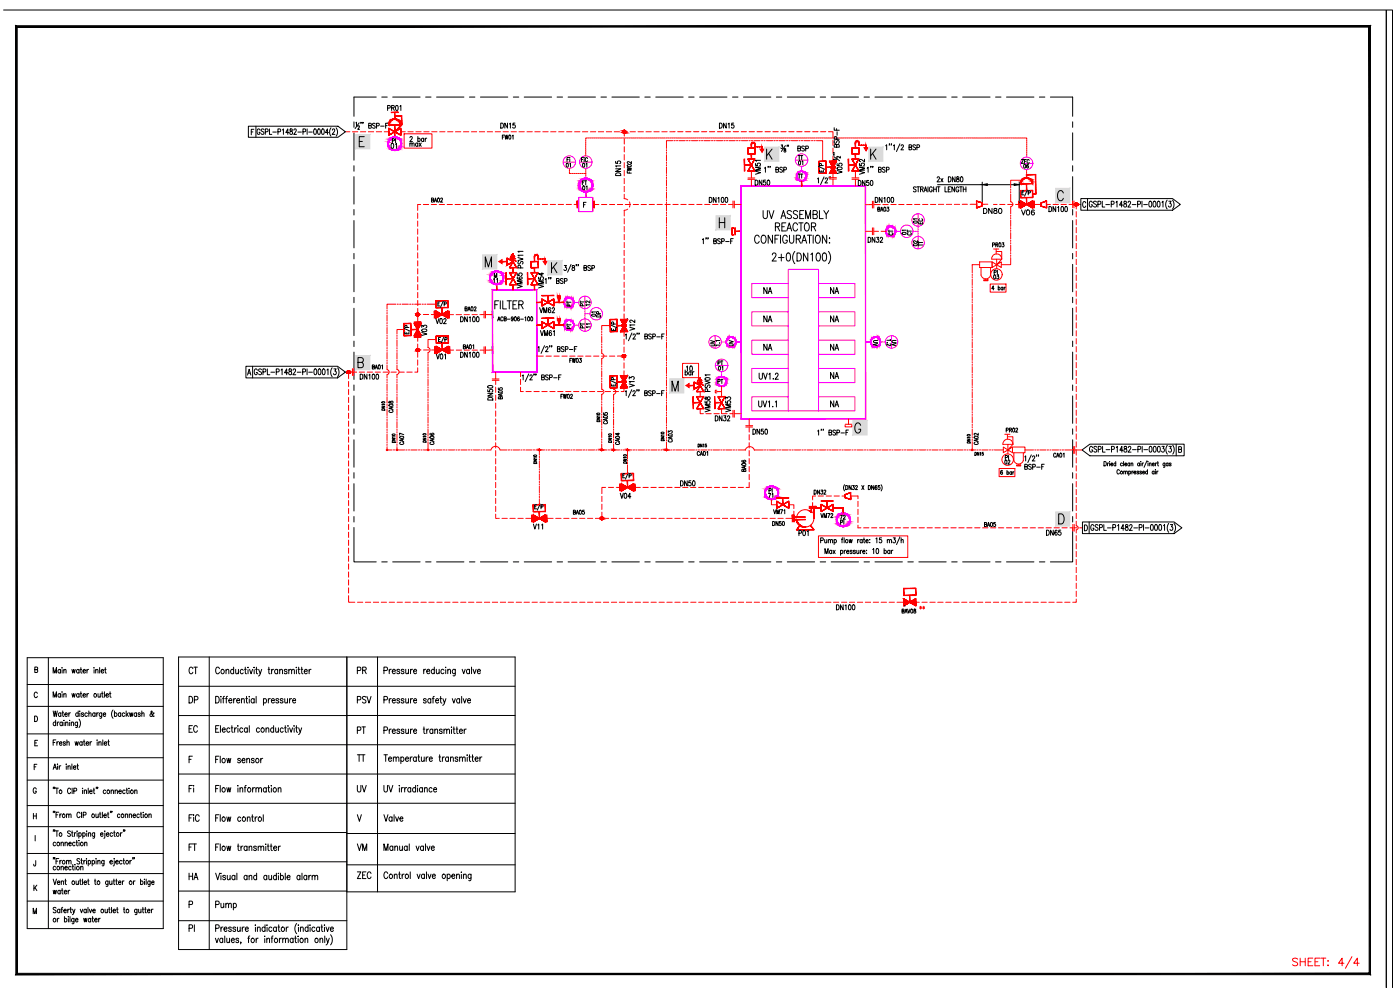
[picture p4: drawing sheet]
<svg xmlns="http://www.w3.org/2000/svg" width="420mm" height="297mm" viewBox="0 0 420 297" stroke-linecap="round" stroke-linejoin="round" font-family="sans-serif">
<defs><g id="words">
<g font-size="5.3">
<text x="228.2" y="66.7">UV ASSEMBLY</text>
<text x="248.4" y="123.5">NA</text>
</g>
<g font-size="4.9">
<text x="228.2" y="89.3">NA</text>
<text x="248.4" y="89.3">NA</text>
<text x="228.2" y="97.7">NA</text>
<text x="248.4" y="97.7">NA</text>
<text x="228.2" y="106.2">NA</text>
<text x="248.4" y="106.2">NA</text>
<text x="248.4" y="114.7">NA</text>
</g>
<g font-size="4.9" fill="#f00">
<text x="129.5" y="102" transform="rotate(-90 129.5 102)">V03</text>
<text x="129.8" y="98.4">V02</text>
</g>
<g font-size="4.4">
<text x="149.2" y="39.5">DN15</text>
<text x="215.2" y="39.5">DN15</text>
<text x="173.9" y="51.5">01</text>
<text x="305.9" y="65.6">V06</text>
<text x="150.6" y="86.1" transform="rotate(-90 150.6 86.1)">11</text>
<text x="164.4" y="87.5" transform="rotate(-90 164.4 87.5)">VM54</text>
<text x="297.4" y="85">03</text>
<text x="161.2" y="94.9">VM62</text>
<text x="215.9" y="105.1" transform="rotate(-90 215.9 105.1)">UV</text>
<text x="270.2" y="105.1" transform="rotate(-90 270.2 105.1)">UV</text>
<text x="205" y="112.5">10</text>
<text x="220.5" y="124.9" transform="rotate(-90 220.5 124.9)">VM53</text>
<text x="185.2" y="150.6">V04</text>
<text x="159.1" y="159.8">V11</text>
<text x="238.8" y="161.9">P01</text>
</g>
<g font-size="4.4" fill="#f00">
<text x="169" y="51.5">01</text>
<text x="229.3" y="53.6" transform="rotate(-90 229.3 53.6)">VM51</text>
<text x="254" y="53.3" transform="rotate(-90 254 53.3)">V05</text>
<text x="260.7" y="53.6" transform="rotate(-90 260.7 53.6)">VM52</text>
<text x="225.8" y="56.8">DN50</text>
<text x="256.8" y="56.8">DN50</text>
<text x="294.2" y="65.3">DN80</text>
<text x="191.6" y="117.5" transform="rotate(-90 191.6 117.5)">V13</text>
<text x="214.5" y="116.4">PT</text>
<text x="213.8" y="127.4">DN32</text>
</g>
<text font-size="4.4" fill="#f0f" x="173.9" y="56.8">FT</text>
<g font-size="4">
<text x="119.9" y="44.1" transform="rotate(-90 119.9 44.1)">PI</text>
<text x="122.1" y="45.2">max</text>
<text x="242" y="50.8" transform="rotate(-90 242 50.8)">01</text>
<text x="306.2" y="51.5">06</text>
<text x="173.9" y="58.2">01</text>
<text x="238.5" y="54.7">TT</text>
<text x="269.2" y="71.6" transform="rotate(-90 269.2 71.6)">CT</text>
<text x="273" y="71.6" transform="rotate(-90 273 71.6)">01</text>
<text x="273.4" y="68.1">01</text>
<text x="278" y="75.1" transform="rotate(-90 278 75.1)">TT</text>
<text x="300.6" y="83.6" transform="rotate(-90 300.6 83.6)">PI</text>
<text x="172.5" y="93.1" transform="rotate(-90 172.5 93.1)">PT</text>
<text x="176.7" y="96">01</text>
<text x="178.2" y="92.8" transform="rotate(-90 178.2 92.8)">12</text>
<text x="172.5" y="99.8" transform="rotate(-90 172.5 99.8)">PT</text>
<text x="175" y="99.5">11</text>
<text x="221.2" y="105.1" transform="rotate(-90 221.2 105.1)">UV</text>
<text x="264.6" y="105.1" transform="rotate(-90 264.6 105.1)">UV</text>
<text x="218" y="112.2" transform="rotate(-90 218 112.2)">01</text>
</g>
<g font-size="4" fill="#f0f">
<text x="305.5" y="50.1">ZFC</text>
<text x="251.2" y="157">72</text>
</g>
<text font-size="4" fill="#f00" x="275.2" y="184.1">**</text>
<g font-size="3.5">
<text x="172.2" y="49.7" transform="rotate(-90 172.2 49.7)">Fi</text>
<text x="303.7" y="139" transform="rotate(-90 303.7 139)">PI</text>
<text x="232.8" y="148.9" transform="rotate(-90 232.8 148.9)">PI</text>
<text x="254.4" y="158.4" transform="rotate(-90 254.4 158.4)">PI</text>
</g>
</g></defs>
<!-- layer: ballast -->
<path d="M1.1 3h416.8v293.3" fill="none" stroke="#000" stroke-width=".3"/>
<!-- layer: Template -->
<path d="M4.8 292.4h406.5l-.4-.4zM5.2 292h405.7l-406.1 .4zM4.8 7.7v284.7l.4-.4zM4.8 7.7l.4 .4v283.9zM4.8 7.7l.4 .4 406.1-.4zM5.2 8.1l406.1-.4-.4 .4zM411.3 7.7l-.4 .4 .4 284.3zM410.9 8.1l.4 284.3-.4-.4z" fill="#000" stroke="#000" stroke-width=".3"/>
<path d="M416 3v293.3" fill="none" stroke="#000" stroke-width=".3"/>
<!-- layer: TEXT -->
<g fill="none" stroke="#f00" stroke-width=".3">
<path d="M389.4 287.8a.87 .87 0 0 0-1.5 .2l.2 .4 1.1 .4 .2 .6a.98 .98 0 0 1-1.5 0M390.2 287.5v2.3M390.2 288.6h1.5M391.7 287.5v2.3M392.6 288.6h.9M394 287.5h-1.4v2.3h1.4M394.6 288.6h.9M396.1 287.5h-1.5v2.3h1.5M396.4 287.5h1.5M397.1 287.5v2.3M398.5 288.4h.2zM398.5 289.6h.2z"/>
<path d="M403.3 289h-1.6l1.1-1.5v2.3M405.7 287l-1.9 3.5M407.9 289h-1.6l1.1-1.5v2.3"/>
</g>
<!-- layer: ballast -->
<g fill="#f00" stroke="#f00" stroke-width=".3">
<path d="M125.2 104.6h.4z"/>
<path d="M125.1 104.7h.6z"/>
<path d="M125 104.8h.8z"/>
<path d="M125 104.8l.8 .1z"/>
<path d="M124.9 104.9l.9 .1z"/>
<path d="M187.2 39.1h.3z"/>
<path d="M187.4 39.5h.4z"/>
<path d="M125.2 104.6l.4 .1z"/>
<path d="M104.5 112.1h.2z"/>
<path d="M130.5 104l.1 2.1z"/>
<path d="M134.9 104l.1 2.1z"/>
<path d="M125 104.9h.8z"/>
<path d="M124.9 105h.9z"/>
<path d="M125.3 105.5h.2z"/>
<path d="M125.3 94.8h.2z"/>
<path d="M187.2 107.3h.2z"/>
<path d="M322.9 61.8h.2z"/>
<path d="M310.3 60.3l.1 2.1z"/>
<path d="M132.7 105l1.8-1.1v1.1z"/>
<path d="M130.9 103.9l1.8 1.1z"/>
<path d="M186.3 95.9h1v1.8z"/>
<path d="M187.3 97.7l-1 1.8z"/>
<path d="M186.2 112.7h1.1v1.8z"/>
<path d="M187.3 114.5l-1.1 1.8z"/>
<path d="M117.1 36.3h.2z"/>
<path d="M306.7 54h.2z"/>
<path d="M308.1 61.3l1.8-1v1z"/>
<path d="M306.3 60.3l1.8 1z"/>
<path d="M205.8 115.7l1-.6v1.2z"/>
<path d="M149.7 78.5l1-.6v1.2z"/>
<path d="M160.9 76.5h.2z"/>
<path d="M160.8 76.5l.1-.1z"/>
<path d="M163 78.4h1.2l-.6 1z"/>
<path d="M225.9 42.9l.1-.1z"/>
<path d="M228.1 44.7h1.2l-.6 1z"/>
<path d="M257.1 42.4l.1-.1z"/>
<path d="M259.3 44.3h1.2l-.6 1z"/>
<path d="M273 180.7l1.8-1v1z"/>
<path d="M273 180.7l1.8 1z"/>
<path d="M271.2 179.7l1.8 1z"/>
<path d="M273 180.7h1.8v1z"/>
<path d="M188.2 134.8h.2z"/>
<path d="M199.8 134.9h.2z"/>
<path d="M188.3 135.1h.2z"/>
<path d="M180.5 135.2h.2z"/>
<path d="M188.3 146.2l1.8-1v1z"/>
<path d="M186.5 145.2l1.8 1z"/>
<path d="M161.9 155.6l1.8-1.1v1.1z"/>
<path d="M160.1 154.5l1.8 1.1z"/>
<path d="M161.8 134.8h.2z"/>
<path d="M161.8 135.2h.2z"/>
<path d="M125 104.9h.8zM125 104.9h.8zM125 104.9h.8z"/>
<path d="M187.2 39.1h.4zM187.1 39.1h.5z"/>
<path d="M187.1 39.1l.5 .1zM187.1 39.2h.5z"/>
<path d="M187.1 39.2h.6zM187 39.2h.7z"/>
<path d="M187 39.2l.7 .1zM187 39.2l.7 .1z"/>
<path d="M187 39.3h.8zM187 39.3h.8z"/>
<path d="M186.9 39.3l.9 .1zM186.9 39.3l.9 .1z"/>
<path d="M186.9 39.4l.9 .1zM186.9 39.4l.9 .1z"/>
<path d="M186.9 39.5h.9zM186.9 39.5h.9z"/>
<path d="M186.9 39.5h.9zM186.9 39.5h.5zM186.9 39.5h.5zM186.9 39.5h.5z"/>
<path d="M187.4 39.5h.4zM187.4 39.5h.4z"/>
<path d="M187.4 39.5h.4zM187.4 39.5l.4 .1z"/>
<path d="M186.9 39.5l.5 .1zM186.9 39.5l.5 .1z"/>
<path d="M187.4 39.6h.4zM187.4 39.6h.4z"/>
<path d="M186.9 39.6h.5zM186.9 39.6h.5z"/>
<path d="M187.4 39.6h.4zM187.4 39.6l.4 .1z"/>
<path d="M186.9 39.6l.5 .1zM186.9 39.6l.5 .1z"/>
<path d="M187.4 39.7h.4zM187.4 39.7h.4z"/>
<path d="M186.9 39.7h.5zM186.9 39.7h.5z"/>
<path d="M187.4 39.7h.4zM187.4 39.7l.3 .1z"/>
<path d="M186.9 39.7l.5 .1zM186.9 39.7l.5 .1z"/>
<path d="M187.4 39.8h.3zM187.4 39.8h.3z"/>
<path d="M187 39.8h.4zM187 39.8h.4z"/>
<path d="M187.4 39.8h.3zM187.4 39.8h.3z"/>
<path d="M187 39.8h.4zM187 39.8h.4z"/>
<path d="M187.4 39.8h.3zM187.4 39.8h.3z"/>
<path d="M187 39.8h.4zM187 39.8h.4z"/>
<path d="M187.4 39.8h.3zM187.4 39.8l.2 .1z"/>
<path d="M187 39.8l.4 .1zM187 39.8l.4 .1z"/>
<path d="M187.4 39.9h.2zM187.4 39.9h.2z"/>
<path d="M187.1 39.9h.3zM187.1 39.9h.3z"/>
<path d="M187.4 39.9h.2zM187.4 39.9h.1z"/>
<path d="M187.1 39.9h.3zM187.1 39.9h.3z"/>
<path d="M187.2 39.9h.2zM187.2 39.9h.2z"/>
<path d="M187.2 39.9h.2zM187.2 39.9h.2z"/>
<path d="M220.7 69.4h1.8zM220.7 69.4h1.8z"/>
<path d="M220.6 68.4l.1 2zM220.6 68.4l.1 2z"/>
<path d="M125.3 104.6h.2zM125.3 104.6h.2zM125.3 104.6h.2zM125.2 104.6h.3z"/>
<path d="M125.2 104.6h.4zM125.2 104.6h.4zM125.2 104.6l.4 .1z"/>
<path d="M125.1 104.7h.6zM125.1 104.7h.6zM125.1 104.7l.6 .1zM125.1 104.7l.6 .1zM125 104.8h.7zM125 104.8h.7z"/>
<path d="M124.9 105l.9 .1zM124.9 105l.9 .1zM124.9 105.1h.9zM124.9 105.1h.9zM124.9 105.1h.9zM124.9 105.1l.9 .1zM125 105.2h.8zM125 105.2h.8zM125 105.2h.8zM125 105.2h.8zM125 105.2h.8zM125 105.2l.7 .1zM125 105.3h.7zM125 105.3h.7zM125 105.3h.7zM125 105.3h.7zM125.1 105.3h.6zM125.1 105.3l.6 .1zM125.1 105.4h.6zM125.1 105.4h.5zM125.1 105.4h.5zM125.1 105.4h.5zM125.2 105.4h.4zM125.2 105.4l.4 .1zM125.2 105.5h.4zM125.2 105.5h.3zM125.2 105.5h.3zM125.2 105.5h.3z"/>
<path d="M125.3 93.9h.2zM125.3 93.9h.2zM125.3 93.9l.2 .1zM125.2 94h.3zM125.2 94h.3zM125.2 94h.3zM125.2 94h.4zM125.1 94h.5zM125.1 94h.5zM125.1 94h.5zM125.1 94h.5zM125.1 94h.5zM125.1 94l.6 .1zM125.1 94l.6 .1zM125 94.1h.7zM125 94.1h.7zM125 94.1h.7zM125 94.1h.7zM125 94.1l.7 .1zM125 94.1l.7 .1zM125 94.2h.8zM125 94.2h.8zM124.9 94.2l.9 .1zM124.9 94.2l.9 .1zM124.9 94.3h.9zM124.9 94.3h.9zM124.9 94.3h.9zM124.9 94.3h.9zM124.9 94.3l.9 .1zM124.9 94.3l.9 .1zM124.9 94.4h.9zM124.9 94.4h.9zM124.9 94.4h.9zM124.9 94.4h.9zM124.9 94.4l.9 .1zM124.9 94.4l.9 .1zM124.9 94.5h.9zM124.9 94.5h.9zM124.9 94.5h.9zM124.9 94.5l.8 .1zM125 94.6h.7zM125 94.6h.7zM125 94.6h.7zM125 94.6h.7zM125 94.6h.7zM125 94.6l.7 .1zM125 94.7h.7zM125 94.7h.6zM125.1 94.7h.5zM125.1 94.7h.5zM125.1 94.7h.5zM125.1 94.7l.5 .1zM125.1 94.8h.5zM125.1 94.8h.4zM125.2 94.8h.3zM125.2 94.8h.3zM125.2 94.8h.3zM125.2 94.8h.3z"/>
<path d="M187.2 106.4h.2zM187.2 106.4h.2zM187.2 106.4h.2zM187.1 106.4h.3zM187.1 106.4l.3 .1zM187.1 106.4l.3 .1zM187.1 106.5h.4zM187 106.5h.5zM187 106.5h.5zM187 106.5h.5zM187 106.5h.6zM187 106.5h.6zM187 106.5l.6 .1zM186.9 106.6h.7zM186.9 106.6h.7zM186.9 106.6h.7zM186.9 106.6h.7zM186.9 106.6h.7zM186.9 106.6l.8 .1zM186.9 106.6l.8 .1zM186.9 106.7h.8zM186.9 106.7h.8zM186.9 106.7h.8zM186.9 106.7h.8zM186.8 106.7l.9 .1zM186.8 106.7l.9 .1zM186.8 106.8h.9zM186.8 106.8h.9zM186.8 106.8h.9zM186.8 106.8h.9zM186.8 106.8l.9 .1zM186.8 106.8l.9 .1zM186.8 106.9h.9zM186.8 106.9h.9zM186.8 106.9h.9zM186.8 106.9l.9 .1zM186.8 107h.9zM186.8 107h.9zM186.9 107h.8zM186.9 107l.8 .1zM186.9 107.1h.8zM186.9 107.1h.7zM186.9 107.1h.7zM186.9 107.1h.7zM186.9 107.1h.7zM186.9 107.1l.7 .1zM186.9 107.2h.7zM186.9 107.2h.7zM187 107.2h.6zM187 107.2h.5zM187 107.2h.5zM187 107.2l.5 .1zM187 107.3h.5zM187 107.3h.4zM187.1 107.3h.3zM187.1 107.3h.3zM187.1 107.3h.3zM187.1 107.3h.3z"/>
<path d="M322.9 60.9h.2zM322.9 60.9h.2zM322.8 60.9h.3zM322.8 60.9h.4zM322.8 60.9h.4zM322.8 60.9l.4 .1zM322.8 61h.4zM322.8 61h.5zM322.7 61h.6zM322.7 61h.6zM322.7 61h.6zM322.7 61h.6zM322.7 61h.6zM322.7 61l.6 .1zM322.6 61.1h.7zM322.6 61.1h.8zM322.6 61.1h.8zM322.6 61.1l.8 .1zM322.6 61.1l.8 .1zM322.6 61.2h.8zM322.6 61.2h.8zM322.6 61.2h.8zM322.6 61.2h.8zM322.6 61.2l.8 .1zM322.6 61.2l.8 .1zM322.6 61.3h.8zM322.6 61.3h.8zM322.6 61.3h.8zM322.6 61.3h.8zM322.6 61.3l.8 .1zM322.6 61.3l.8 .1zM322.6 61.4h.8zM322.6 61.4h.8zM322.6 61.4l.8 .1zM322.6 61.4l.8 .1zM322.6 61.5h.8zM322.6 61.5h.8zM322.6 61.5h.8zM322.6 61.5l.8 .1zM322.6 61.6h.8zM322.6 61.6h.8zM322.6 61.6h.8zM322.6 61.6h.7zM322.6 61.6h.7zM322.6 61.6l.7 .1zM322.7 61.7h.6zM322.7 61.7h.6zM322.7 61.7h.6zM322.7 61.7h.6zM322.7 61.7h.6zM322.7 61.7h.5zM322.8 61.7h.4zM322.8 61.7h.4zM322.8 61.7h.4zM322.8 61.7l.3 .1zM322.8 61.8h.3zM322.8 61.8h.3z"/>
<path d="M104.5 111.2h.2zM104.5 111.2l.2 .1zM104.5 111.3h.2zM104.5 111.3h.3zM104.4 111.3h.4zM104.4 111.3h.4zM104.4 111.3h.4zM104.4 111.3h.5zM104.4 111.3h.5zM104.4 111.3h.5zM104.3 111.3h.6zM104.3 111.3l.6 .1zM104.3 111.3l.6 .1zM104.3 111.4h.7zM104.3 111.4h.7zM104.3 111.4h.7zM104.3 111.4h.7zM104.2 111.4l.8 .1zM104.2 111.4l.8 .1zM104.2 111.5h.8zM104.2 111.5h.8zM104.2 111.5h.8zM104.2 111.5h.8zM104.2 111.5l.8 .1zM104.2 111.5l.8 .1zM104.2 111.6h.9zM104.2 111.6h.9zM104.2 111.6l.9 .1zM104.2 111.6l.9 .1zM104.2 111.7h.9zM104.2 111.7h.9zM104.2 111.7h.9zM104.2 111.7l.8 .1zM104.2 111.8h.8zM104.2 111.8h.8zM104.2 111.8h.8zM104.2 111.8h.8zM104.2 111.8h.8zM104.2 111.8l.8 .1zM104.2 111.9h.8zM104.2 111.9h.8zM104.2 111.9h.8zM104.2 111.9h.8zM104.3 111.9h.7zM104.3 111.9l.6 .1zM104.3 112h.6zM104.3 112h.6zM104.3 112h.6zM104.3 112h.6zM104.4 112h.5zM104.4 112h.4zM104.4 112h.4zM104.4 112l.4 .1zM104.4 112.1h.4zM104.4 112.1h.3zM104.5 112.1h.2z"/>
<path d="M219.7 70.5l.6-.1zM219.7 70.4h.6z"/>
<path d="M219.7 68.4l.1 2zM219.7 68.4l.1 2z"/>
<path d="M219.7 68.3h.6zM219.7 68.4l.6-.1z"/>
<path d="M305.9 60.3v2.1zM305.9 60.3v2.1z"/>
<path d="M314 60.3l.1 2.1zM314 60.3l.1 2.1z"/>
<path d="M312.3 61.8l1.8 .5zM312.4 61.7l1.7 .6z"/>
<path d="M312.3 60.9l1.7-.6zM312.4 61l1.7-.6z"/>
<path d="M130.9 103.9v1.1h1.8zM130.9 105h1.8l-1.8 1z"/>
<path d="M132.7 105l1.8 1zM132.7 105l1.8 1v-1z"/>
<path d="M134.5 103.9l.1 2.1zM134.5 103.9l.1 2.1z"/>
<path d="M131 106.1l3.6-2.1zM130.9 106l3.6-2.1z"/>
<path d="M130.9 103.9l.1 2.1zM130.9 103.9l.1 2.1z"/>
<path d="M131 103.9l3.6 2.1zM130.9 104l3.6 2.1z"/>
<path d="M132.7 102.9l.1 2.1zM132.7 102.9l.1 2.1z"/>
<path d="M134.5 100.8l.1 2.1zM134.5 100.8l.1 2.1z"/>
<path d="M130.9 103l3.6-.2zM130.9 102.8h3.6z"/>
<path d="M130.9 100.8h3.6zM130.9 100.9l3.6-.1z"/>
<path d="M123.3 98.8h2.1zM123.3 98.9l2.1-.1z"/>
<path d="M121.2 97h2.1zM121.2 97.1l2.1-.1z"/>
<path d="M123.2 97.1l.2 3.6zM123.2 97.1l.2 3.6z"/>
<path d="M121.2 100.8l2.1-.2zM121.2 100.6h2.1z"/>
<path d="M121.2 97.1l.1 3.6zM121.2 97.1l.1 3.6z"/>
<path d="M132.5 92.3l.2 2.1zM132.5 92.3l.2 2.1z"/>
<path d="M134.4 90.2l.1 2.1zM134.4 90.2l.1 2.1z"/>
<path d="M130.8 92.4l3.6-.2zM130.8 92.2h3.6z"/>
<path d="M130.8 90.2l.1 2.1zM130.8 90.2l.1 2.1z"/>
<path d="M130.8 90.2h3.6zM130.8 90.3l3.6-.1z"/>
<path d="M167.7 97.6l1.6-.1zM167.7 97.5h1.6z"/>
<path d="M167.7 90.8l1.5-.1zM167.7 90.7h1.5z"/>
<path d="M187.3 97.7l-1 1.8h1zM187.3 97.7l1 1.8h-1z"/>
<path d="M187.3 95.9v1.8l1-1.8zM188.3 95.9l-1 1.8z"/>
<path d="M186.3 95.9l2-.1zM186.3 95.8h2z"/>
<path d="M186.2 95.9l2.2 3.6zM186.2 95.9l2.2 3.6z"/>
<path d="M186.3 99.5l2-.1zM186.3 99.4h2z"/>
<path d="M188.3 95.8l-2.1 3.7zM188.3 95.8l-2 3.7z"/>
<path d="M185.2 97.6h2.1zM185.2 97.7l2.1-.1z"/>
<path d="M183.1 95.8h2.1zM183.1 95.9l2.1-.1z"/>
<path d="M185.2 95.9l.1 3.6zM185.2 95.9l.1 3.6z"/>
<path d="M183.1 99.5l2.1-.1zM183.1 99.4h2.1z"/>
<path d="M183.1 95.9l.1 3.6zM183.1 95.9l.1 3.6z"/>
<path d="M186.7 97.5v.2zM186.7 97.5v.3zM186.7 97.4v.4zM186.7 97.4v.5zM186.8 97.3l-.1 .6zM186.8 97.3v.7zM186.9 97.2l-.1 .8zM186.9 97.2v.9zM186.9 97.2v.9zM187 97.2v1zM187 97.2v1zM187.1 97.1v1.2zM187.1 97.1v1.2zM187.2 97.1v1.2zM187.2 97.1v1.2zM187.3 97.1v1.2zM187.3 97.1v1.2zM187.4 97.1l-.1 1.2zM187.4 97.1v1.2zM187.5 97.1l-.1 1.2zM187.5 97.1v1.2zM187.6 97.2l-.1 1.1zM187.6 97.2v1zM187.7 97.2l-.1 1zM187.7 97.2v.9zM187.8 97.3l-.1 .8zM187.8 97.3v.7zM187.8 97.4v.6zM187.8 97.4v.5zM187.9 97.5l-.1 .4zM187.9 97.5v.3zM187.9 97.6v.2z"/>
<path d="M187.3 114.5l-1.1 1.8h1.1zM187.3 114.5l1 1.8h-1z"/>
<path d="M186.2 112.8l2.1-.1zM186.2 112.7h2.1z"/>
<path d="M186.2 112.8l2.2 3.5zM186.2 112.8l2 3.6z"/>
<path d="M186.2 116.4l2.1-.1zM186.2 116.3h2.1z"/>
<path d="M188.2 112.7l-1.9 3.7zM188.2 112.7l-1.9 3.7z"/>
<path d="M185.2 114.5h2.1zM185.2 114.6l2.1-.1z"/>
<path d="M183.1 112.7h2.1zM183.1 112.8l2.1-.1z"/>
<path d="M185.1 112.7l.1 3.7zM185.1 112.7l.1 3.7z"/>
<path d="M183.1 116.4l2.1-.1zM183.1 116.3h2.1z"/>
<path d="M183.1 112.7l.1 3.7zM183.1 112.7l.1 3.7z"/>
<path d="M271.2 181.8l3.7-2.1zM271.2 181.7l3.6-2.1z"/>
<path d="M271.2 179.7l.1 2zM271.2 179.7l.1 2z"/>
<path d="M271.2 179.6l3.6 2.1zM271.2 179.7l3.6 2.1z"/>
<path d="M273 178.6l.1 2.1zM273 178.6l.1 2.1z"/>
<path d="M274.8 176.6l.1 2zM274.8 176.6l.1 2z"/>
<path d="M271.2 178.7l3.6-.1zM271.2 178.6h3.6z"/>
<path d="M271.2 176.6l.1 2zM271.2 176.6l.1 2z"/>
<path d="M271.2 176.5h3.6zM271.2 176.6l3.6-.1z"/>
<path d="M120.2 38.5l.1 2.1zM120.2 38.5l.1 2.1z"/>
<path d="M116.7 40.6l3.6-2zM116.6 40.5l3.6-2z"/>
<path d="M116.6 38.5l.1 2.1zM116.6 38.5l.1 2.1z"/>
<path d="M116.7 38.4l3.6 2.1zM116.6 38.5l3.6 2.1z"/>
<path d="M118.4 37.5l.1 2zM118.4 37.5l.1 2z"/>
<path d="M116.7 37.4h3.6zM116.7 37.5l3.6-.1z"/>
<path d="M118.2 35.7h.6zM118.2 35.7l.9 .1zM117.8 35.8h1.3zM117.8 35.8h1.3zM117.8 35.8h1.3z"/>
<path d="M118.5 35.8h.7zM118.5 35.8h.7z"/>
<path d="M117.8 35.8h.7zM117.7 35.8h.5z"/>
<path d="M118.7 35.8l.6 .1zM118.7 35.8l.6 .1z"/>
<path d="M117.7 35.8h.5zM117.6 35.9h.3z"/>
<path d="M119 35.9h.4zM119 35.9h.4z"/>
<path d="M117.6 35.9h.3zM117.6 35.9h.3z"/>
<path d="M119.1 35.9l.4 .1zM119.1 35.9l.4 .1z"/>
<path d="M117.6 35.9h.3zM117.4 36h.2z"/>
<path d="M119.3 36l.3 .1zM119.3 36l.3 .1z"/>
<path d="M117.4 36h.2zM117.3 36.1h.2z"/>
<path d="M119.4 36.1l.3 .1zM119.4 36.1l.3 .1z"/>
<path d="M117.3 36.1h.2zM117.2 36.2h.2z"/>
<path d="M119.5 36.2l.3 .1zM119.5 36.2l.3 .1z"/>
<path d="M117.2 36.2h.2zM117.2 36.2l-.1 .1z"/>
<path d="M119.6 36.3l.3 .1zM119.6 36.3l.3 .1z"/>
<path d="M119.7 36.4l.3 .2zM119.7 36.4l.3 .2z"/>
<path d="M117 36.4l.1 .2zM117 36.4l-.1 .2z"/>
<path d="M119.9 36.6h.2zM119.9 36.6h.2z"/>
<path d="M119.9 36.6l.3 .2zM119.9 36.6l.3 .2z"/>
<path d="M116.9 36.6v.2zM116.9 36.6l-.1 .2z"/>
<path d="M120 36.8l.2 .1zM120 36.8l.2 .1z"/>
<path d="M120 36.9l.2 .2zM120 36.9l.2 .2z"/>
<path d="M116.8 36.9v.2zM116.8 36.9l-.1 .2z"/>
<path d="M120.1 37.1l.2 .3zM120.1 37.1l.2 .3z"/>
<path d="M116.7 37.1l.1 .3zM116.7 37.1l.1 .3z"/>
<path d="M118.4 33.7l.1 2.1zM118.4 33.7l.1 2.1z"/>
<path d="M117.4 33.8l2.1-.1zM117.4 33.7h2.1z"/>
<path d="M118.4 34.8l.1 1zM118.4 34.8l.1 1z"/>
<path d="M118.5 34.7h2zM118.5 34.8l2-.1z"/>
<path d="M120.5 34.8l.1 2.7zM120.5 34.8l.1 2.7z"/>
<path d="M120.5 37.4l-2 2.2zM118.4 39.5l2.1-2.1z"/>
<path d="M308 55.1l.1 2.1zM308 55.1l.1 2.1z"/>
<path d="M306.3 55.1h3.6zM306.3 55.2l3.6-.1z"/>
<path d="M307.8 53.3h.6zM307.8 53.3l.9 .1zM307.5 53.4h1.2zM307.5 53.4h1.3zM307.4 53.4h1.4z"/>
<path d="M308.1 53.4l.7 .1zM308.1 53.4l.7 .1z"/>
<path d="M307.4 53.4h.7zM307.4 53.5h.4z"/>
<path d="M308.4 53.5l.6 .1zM308.4 53.5l.6 .1z"/>
<path d="M307.4 53.5h.4zM307.2 53.6h.3z"/>
<path d="M308.6 53.6h.4zM308.6 53.6h.4z"/>
<path d="M307.2 53.6h.3zM307.2 53.6h.3z"/>
<path d="M308.7 53.6l.5 .1zM308.7 53.6l.5 .1z"/>
<path d="M307.2 53.6h.3zM307 53.7h.3z"/>
<path d="M308.9 53.7h.3zM308.9 53.7h.3z"/>
<path d="M307 53.7h.3zM307 53.7h.2z"/>
<path d="M309 53.7l.3 .1zM309 53.7l.3 .1z"/>
<path d="M307 53.7h.2zM306.8 53.8h.2z"/>
<path d="M309.2 53.8l.3 .2zM309.2 53.8l.3 .2z"/>
<path d="M306.8 53.8h.2zM306.8 53.8l-.1 .2z"/>
<path d="M309.3 54h.2zM309.3 54h.2z"/>
<path d="M309.4 54l.2 .2zM309.4 54l.2 .2z"/>
<path d="M306.7 54v.2zM306.7 54l-.2 .2z"/>
<path d="M309.5 54.2l.2 .1zM309.5 54.2l.2 .1z"/>
<path d="M309.5 54.3l.3 .2zM309.5 54.3l.3 .2z"/>
<path d="M306.5 54.3v.2zM306.5 54.3l-.1 .2z"/>
<path d="M309.6 54.5h.2zM309.6 54.5h.2z"/>
<path d="M309.7 54.5l.2 .3zM309.7 54.5l.2 .3z"/>
<path d="M306.4 54.5v.3zM306.4 54.5l-.1 .3z"/>
<path d="M309.7 54.8l.2 .3zM309.7 54.8l.2 .3z"/>
<path d="M306.3 54.8l.1 .3zM306.3 54.8l.1 .3z"/>
<path d="M308 52.4l.1 1zM308 52.4l.1 1z"/>
<path d="M310.7 52.4l.2 5.9zM310.7 52.4l.2 5.9z"/>
<path d="M309.9 58.3l.9-.1zM309.9 58.2h.9z"/>
<path d="M309.8 60.3l.2 2.1zM309.8 60.3l.2 2.1z"/>
<path d="M306.3 62.4l3.6-2.1zM306.3 62.3l3.6-2z"/>
<path d="M306.2 60.3l.2 2.1zM306.2 60.3l.2 2.1z"/>
<path d="M306.3 60.2l3.6 2.1zM306.3 60.4l3.6 1.9z"/>
<path d="M308 59.3l.1 2zM308 59.3l.1 2z"/>
<path d="M309.8 57.2l.2 2.1zM309.8 57.2l.2 2.1z"/>
<path d="M306.3 59.3l3.6-.1zM306.3 59.2h3.6z"/>
<path d="M306.2 57.2l.2 2.1zM306.2 57.2l.2 2.1z"/>
<path d="M306.3 57.1h3.6zM306.3 57.3l3.6-.2z"/>
<path d="M306.3 60.3v1h1.8zM306.3 61.3h1.8l-1.8 1.1z"/>
<path d="M248.9 48.4l2.2 3.6zM248.9 48.4l2.2 3.6z"/>
<path d="M251 48.3l-2.1 3.7zM251 48.3l-2 3.7z"/>
<path d="M247.9 50.1h2.1zM247.9 50.2l2.1-.1z"/>
<path d="M245.8 48.3h2.1zM245.8 48.5l2.1-.2z"/>
<path d="M247.9 48.4l.1 3.6zM247.9 48.4l.1 3.6z"/>
<path d="M245.8 52l2.1-.1zM245.8 51.9h2.1z"/>
<path d="M245.8 48.4l.1 3.6zM245.8 48.4l.1 3.6z"/>
<path d="M173.2 60.3l.1 2.1zM173.2 60.3l.1 2.1z"/>
<path d="M178.3 60.3l.1 2.1zM178.3 60.3l.1 2.1z"/>
<path d="M166.2 89.7l.1 2.1zM166.2 89.7l.1 2.1z"/>
<path d="M162.6 91.8l3.6-2zM162.6 91.7l3.6-2z"/>
<path d="M162.5 89.7l.2 2.1zM162.5 89.7l.2 2.1z"/>
<path d="M162.6 89.7l3.6 2zM162.6 89.7l3.6 2z"/>
<path d="M164.4 88.7l.1 2zM164.4 88.7l.1 2z"/>
<path d="M162.6 88.6h3.6zM162.6 88.7l3.6-.1z"/>
<path d="M166.2 96.5l.1 2.1zM166.2 96.5l.1 2.1z"/>
<path d="M162.6 98.6l3.7-2zM162.6 98.5l3.6-2z"/>
<path d="M162.6 96.5l.1 2.1zM162.6 96.5l.1 2.1z"/>
<path d="M162.6 96.5l3.7 2zM162.6 96.6l3.7 1.9z"/>
<path d="M164.4 95.5l.1 2.1zM164.4 95.5l.1 2.1z"/>
<path d="M166.2 97.6l1.5-.1zM166.2 97.5h1.5z"/>
<path d="M167.7 96l.1 1.6zM167.7 96l.1 1.6z"/>
<path d="M167.3 88.9l.1 .4zM167.3 88.9l.1 .4z"/>
<path d="M167.3 88.8h.8zM167.3 88.9l.8-.1z"/>
<path d="M167.7 89.2l.1 1.5zM167.7 89.2l.1 1.5z"/>
<path d="M161.1 97.6l1.5-.1zM161.1 97.5h1.5z"/>
<path d="M214.5 120.7h2zM214.5 120.9l2-.2z"/>
<path d="M214.4 119l.2 3.6zM214.4 119l.2 3.6z"/>
<path d="M236.7 150.4l.1 2.1zM236.7 150.4l.1 2.1z"/>
<path d="M233.1 152.5l3.6-2zM233.1 152.4l3.6-2z"/>
<path d="M233 150.4l.2 2.1zM233 150.4l.2 2.1z"/>
<path d="M233.1 150.3l3.6 2.1zM233.1 150.5l3.6 1.9z"/>
<path d="M234.8 149.4l.2 2zM234.8 149.4l.2 2z"/>
<path d="M233.1 149.3h3.6zM233.1 149.4l3.6-.1z"/>
<path d="M250 151.4l.1 2zM250 151.4l.1 2z"/>
<path d="M246.5 153.5l3.6-2.1zM246.4 153.4l3.6-2.1-3.5 2.2z"/>
<path d="M246.4 151.4l.1 2zM246.4 151.4l.1 2z"/>
<path d="M246.5 151.3l3.6 2.1zM246.4 151.4l3.7 2z"/>
<path d="M248.2 150.3l.1 2.1zM248.2 150.3l.1 2.1z"/>
<path d="M246.4 150.3h3.6zM246.4 150.4l3.6-.1z"/>
<path d="M253 152.4l.1 1.5zM253 152.4l.1 1.5z"/>
<path d="M250 152.5l3.1-.2zM250 152.3h3.1z"/>
<path d="M244.9 152.5l1.5-.2zM244.9 152.3h1.5z"/>
<path d="M209.1 119.1l2.1-.1zM209.1 119h2.1z"/>
<path d="M209.1 119l2.1 3.6zM209.1 119l2 3.6z"/>
<path d="M209.1 122.7l2.1-.1zM209.1 122.6h2.1z"/>
<path d="M211.1 119l-2 3.6zM211.1 119l-2 3.6z"/>
<path d="M208.1 120.7h2zM208.1 120.9l2-.2z"/>
<path d="M208 119l.1 3.6zM208 119l.1 3.6z"/>
<path d="M210.1 113.3l.1 2.4zM210.1 113.3l.1 2.4z"/>
<path d="M209.2 114.6l1.8 1.1zM209.3 114.5l1.8 1.1z"/>
<path d="M209.4 114.1l1.4 .8zM209.5 114l1.4 .8z"/>
<path d="M209.6 113.6l1 .6zM209.6 113.5l1.1 .6z"/>
<path d="M209.1 117.5l2.1-.1zM209.1 117.4h2.1z"/>
<path d="M210.1 115.7l-1 1.8zM210.1 115.7l-1 1.8z"/>
<path d="M208.3 114.7l1.9 .9zM208.4 114.6l1.8 1z"/>
<path d="M208.3 114.6l.1 2.1zM208.3 114.6l.1 2.1z"/>
<path d="M210.1 115.7l1.2 1.8zM210.1 115.7l1.2 1.8z"/>
<path d="M208.3 116.8l1.8-1.2zM208.4 116.6l1.7-1-1.8 1.2z"/>
<path d="M206.8 115.7l1.5-.1zM206.8 115.6h1.5z"/>
<path d="M161.4 81.8l-2.1 3.6zM161.4 81.8l-2 3.6z"/>
<path d="M158.3 83.6h2.1zM158.3 83.7l2.1-.1z"/>
<path d="M158.3 81.8l.1 3.6zM158.3 81.8l.1 3.6z"/>
<path d="M153.9 80.3l.1 1.5zM153.9 80.3l.1 1.5z"/>
<path d="M152.9 81.9l2.1-.2zM152.9 81.7h2.1z"/>
<path d="M152.9 81.8l2.2 3.6zM152.9 81.8l2.2 3.6z"/>
<path d="M152.9 85.5l2.1-.1zM152.9 85.4h2.1z"/>
<path d="M155 81.8l-2.1 3.6zM155 81.8l-2 3.6z"/>
<path d="M151.9 83.6h2.1zM151.9 83.7l2.1-.1z"/>
<path d="M153.9 76.1l.1 2.4zM153.9 76.1l.1 2.4z"/>
<path d="M153 77.4l1.9 1.1zM153.1 77.3l1.8 1.1z"/>
<path d="M153.3 76.9l1.4 .7zM153.3 76.8l1.4 .8z"/>
<path d="M153.5 76.5l1 .5zM153.5 76.4l1 .5z"/>
<path d="M152.9 80.4l2.1-.2zM152.9 80.2h2.1z"/>
<path d="M153.9 78.5l-.9 1.8zM153.9 78.5l-.9 1.8z"/>
<path d="M152.2 77.5l1.8 .9zM152.2 77.4l1.8 1z"/>
<path d="M152.1 77.4l.1 2.1zM152.1 77.4l.1 2.1z"/>
<path d="M153.9 78.5l1.2 1.9zM153.9 78.5l1.2 1.9z"/>
<path d="M152.1 79.6l1.9-1.2zM152.2 79.4l1.8-1-1.9 1.2z"/>
<path d="M150.7 78.5l1.5-.1zM150.7 78.4h1.5z"/>
<path d="M161.4 76.9l.1 .1zM161.4 76.9l.1 .1z"/>
<path d="M161.3 76.7l.2 .1zM161.3 76.7l.2 .1z"/>
<path d="M161.2 76.6l.2 .1zM161.3 76.5l.1 .2z"/>
<path d="M161.1 76.5h.2zM161.1 76.5h.2z"/>
<path d="M160.8 76.5l-.2 .1zM160.6 76.5h.2z"/>
<path d="M160.6 76.5l-.1 .2zM160.5 76.6l.1-.1z"/>
<path d="M160.5 76.6v.2zM160.5 76.6v.2z"/>
<path d="M160.4 76.8l.1 .2zM160.4 76.8l.1 .2z"/>
<path d="M161.4 77l.1 .3zM161.4 77l.1 .3z"/>
<path d="M161.4 77.4l.1 .3zM161.4 77.4l.1 .3z"/>
<path d="M161.4 77.7h.4zM161.4 77.7h.4z"/>
<path d="M162 77.7h.4zM162 77.7h.4z"/>
<path d="M162.6 77.7h.4zM162.6 77.7h.4z"/>
<path d="M163.2 77.7h.4zM163.2 77.7h.4z"/>
<path d="M163.6 77.7l.1 .3zM163.6 77.7l.1 .3z"/>
<path d="M163.6 78.1l.1 .3zM163.6 78.1l.1 .3z"/>
<path d="M161.5 78.5l.1 1.8zM161.5 78.5l.1 1.8z"/>
<path d="M159.4 78.5l2.1-.1zM159.4 78.4h2.1z"/>
<path d="M159.3 78.5l.1 1.8zM159.3 78.5l.1 1.8z"/>
<path d="M160.4 77l.1 1.5zM160.4 77l.1 1.5z"/>
<path d="M153.9 85.4l.1 1.6zM153.9 85.4l.1 1.6z"/>
<path d="M223.4 49.5h2.1zM223.4 49.6l2.1-.1z"/>
<path d="M223.4 47.7l.1 3.6zM223.4 47.7l.1 3.6z"/>
<path d="M226.5 43.2l.1 .1zM226.5 43.2l.1 .1z"/>
<path d="M226.4 43.1l.1 .1zM226.4 43.1l.1 .1z"/>
<path d="M226.3 43h.2zM226.3 43h.2z"/>
<path d="M226.2 42.9h.1zM226.2 42.8l.1 .1zM226 42.9l.2-.1zM226 42.8h.2z"/>
<path d="M225.8 42.8l-.1 .1zM225.7 42.9l.1-.1z"/>
<path d="M225.7 42.9l-.1 .2zM225.7 42.9l-.1 .2z"/>
<path d="M225.5 43l.1 .2zM225.5 43l.1 .2z"/>
<path d="M225.5 43.1v.2zM225.5 43.1v.2z"/>
<path d="M226.5 43.3l.1 .3zM226.5 43.3l.1 .3z"/>
<path d="M226.5 43.8l.1 .2zM226.5 43.8l.1 .2z"/>
<path d="M226.5 44h.4zM226.5 44.1l.4-.1z"/>
<path d="M227.1 44h.4zM227.1 44.1l.4-.1z"/>
<path d="M227.7 44h.4zM227.7 44.1l.4-.1z"/>
<path d="M228.3 44h.4zM228.3 44.1l.4-.1z"/>
<path d="M228.7 44v.3zM228.7 44v.3z"/>
<path d="M228.7 44.5v.2zM228.7 44.5v.2z"/>
<path d="M226.6 44.4l.1 1.8zM226.6 44.4l.1 1.8z"/>
<path d="M224.4 44.5l2.2-.2zM224.4 44.3h2.2z"/>
<path d="M224.4 44.4l.1 1.8zM224.4 44.4l.1 1.8z"/>
<path d="M225.4 43.3l.2 1zM225.4 43.3l.2 1z"/>
<path d="M255.6 47.7l2.2 3.6zM255.6 47.7l2.1 3.7z"/>
<path d="M257.7 47.7l-2 3.7zM257.7 47.7l-2 3.7z"/>
<path d="M254.6 49.5h2.1zM254.6 49.6l2.1-.1z"/>
<path d="M257.7 42.8l.1 .1zM257.7 42.8l.1 .1z"/>
<path d="M257.6 42.6l.2 .1zM257.6 42.6l.2 .1z"/>
<path d="M257.5 42.5l.2 .1zM257.6 42.4l.1 .2zM257.4 42.5l.2-.1zM257.4 42.4h.2z"/>
<path d="M257.2 42.4h.2zM257.3 42.3l.1 .1z"/>
<path d="M257.1 42.3l-.1 .2zM256.9 42.4l.2-.1z"/>
<path d="M256.9 42.4v.2zM256.8 42.5l.1-.1z"/>
<path d="M256.8 42.5v.2zM256.8 42.5v.2z"/>
<path d="M256.7 42.7l.1 .2zM256.7 42.7l.1 .2z"/>
<path d="M257.7 42.9l.1 .2zM257.7 42.9l.1 .2z"/>
<path d="M257.7 43.3l.1 .3zM257.7 43.3l.1 .3z"/>
<path d="M257.7 43.6h.4zM257.7 43.6h.4z"/>
<path d="M258.3 43.6h.4zM258.3 43.6h.4z"/>
<path d="M258.9 43.6h.4zM258.9 43.6h.4z"/>
<path d="M259.5 43.6h.4zM259.5 43.6h.4z"/>
<path d="M259.9 43.6l.1 .2zM259.9 43.6l.1 .2z"/>
<path d="M259.9 44l.1 .3zM259.9 44l.1 .3z"/>
<path d="M257.8 44.4l.1 1.8zM257.8 44.4l.1 1.8z"/>
<path d="M255.7 44.5l2.1-.2zM255.7 44.3h2.1z"/>
<path d="M255.6 44.4l.1 1.8zM255.6 44.4l.1 1.8z"/>
<path d="M256.7 42.9l.1 1.5zM256.7 42.9l.1 1.5z"/>
<path d="M239 155.9l.2 .4zM239 155.9l.2 .4z"/>
<path d="M239.1 156.3l.2 .3zM239.1 156.3l.2 .3z"/>
<path d="M239.2 156.7l.3 .2zM239.2 156.7l.3 .2zM239.4 157l.3 .2zM239.4 157l.3 .2z"/>
<path d="M244.2 152.4l.1 3.1zM244.2 152.4l.1 3.1z"/>
<path d="M243.9 152.5l.4-.2zM243.9 152.3h.4zM243.5 152.5l.4-.2zM243.5 152.3h.4z"/>
<path d="M243.5 152.4l.1 1.3zM243.5 152.4l.1 1.3z"/>
<path d="M243.2 153.5l.4 .2zM243.3 153.4l.3 .3z"/>
<path d="M242.9 153.3l.4 .1zM243 153.2l.3 .2z"/>
<path d="M238.2 154.5l.1 2zM238.2 154.5l.1 2z"/>
<path d="M242.9 152.3h2zM242.9 152.5l2-.2z"/>
<path d="M238.2 156l3.5-.1zM238.2 155.9h3.5z"/>
<path d="M238.2 155.5l.1 .4zM238.2 155.5l.1 .4zM238.2 155.2l.1 .3zM238.2 155.2l.1 .3z"/>
<path d="M238.2 155.1h3.5zM238.2 155.2l3.5-.1z"/>
<path d="M242.9 151.9h2zM242.9 152l2-.1z"/>
<path d="M237.8 154.5l.1 2zM237.8 154.5l.1 2z"/>
<path d="M271.2 179.7v1h1.8zM271.2 180.7h1.8l-1.8 1z"/>
<path d="M188.2 134.8h.2zM188.2 134.8h.2z"/>
<path d="M200 134.8l.2 .1zM200 134.8l.2 .1z"/>
<path d="M200 134.9h.2zM200 134.9h.2z"/>
<path d="M200 134.9h.2zM200 134.9h.2z"/>
<path d="M200 134.9h.2zM200 134.9h.2z"/>
<path d="M200 134.9h.2zM200 134.9h.2z"/>
<path d="M188.2 134.8l.3 .1zM188.2 134.8l.3 .1z"/>
<path d="M180.6 134.9h.2zM180.6 134.9h.2z"/>
<path d="M180.6 134.9h.2zM180.6 134.9h.2z"/>
<path d="M200 134.9h.2zM200 134.9h.2z"/>
<path d="M180.6 134.9h.2zM180.6 134.9h.2z"/>
<path d="M200 134.9h.2zM200 134.9h.2z"/>
<path d="M200 134.9h.2zM200 134.9h.2z"/>
<path d="M199.8 134.9h.2zM199.8 134.9h.2z"/>
<path d="M184.1 134.9h.2zM184.1 134.9h.2z"/>
<path d="M200 134.9h.2zM200 134.9h.2z"/>
<path d="M199.8 134.9h.2zM199.8 134.9h.2z"/>
<path d="M184.1 134.9h.2zM184.1 134.9h.2z"/>
<path d="M184 134.9h.1zM184 134.9h.1z"/>
<path d="M184.1 134.9h.2zM184.1 134.9h.2z"/>
<path d="M184 134.9h.1zM184 134.9h.1z"/>
<path d="M188.1 134.9h.4zM188.1 134.9h.4z"/>
<path d="M184.1 134.9h.2zM184.1 134.9h.2z"/>
<path d="M184 134.9h.1zM184 134.9h.1z"/>
<path d="M180.6 134.9h.2zM180.6 134.9h.2z"/>
<path d="M180.4 134.9h.2zM180.4 134.9h.2z"/>
<path d="M184.1 134.9h.2zM184.1 134.9h.2z"/>
<path d="M184 134.9h.1zM184 134.9h.1z"/>
<path d="M180.6 134.9h.2zM180.6 134.9h.2z"/>
<path d="M180.4 134.9h.2zM180.4 134.9h.2z"/>
<path d="M200 134.9h.2zM200 134.9h.2z"/>
<path d="M199.8 134.9h.2zM199.8 134.9h.2z"/>
<path d="M184.1 134.9h.2zM184.1 134.9h.2z"/>
<path d="M184 134.9h.1zM184 134.9h.1z"/>
<path d="M180.6 134.9h.2zM180.6 134.9h.2z"/>
<path d="M180.4 134.9h.2zM180.4 134.9h.2z"/>
<path d="M200 134.9h.2zM200 134.9h.2z"/>
<path d="M199.8 134.9h.2zM199.8 134.9h.2z"/>
<path d="M200 134.9h.2zM200 134.9h.2z"/>
<path d="M199.8 134.9h.2zM199.8 134.9h.2z"/>
<path d="M184.1 134.9h.2zM184.1 134.9h.2z"/>
<path d="M184 134.9h.1zM184 134.9h.1z"/>
<path d="M200 134.9h.2zM200 134.9h.2z"/>
<path d="M199.8 134.9h.2zM199.8 134.9h.2z"/>
<path d="M184.1 134.9h.2zM184.1 134.9h.2z"/>
<path d="M184 134.9h.1zM184 134.9h.1z"/>
<path d="M184.1 134.9h.2zM184.1 134.9h.2z"/>
<path d="M184 134.9h.1zM184 134.9h.1z"/>
<path d="M180.4 134.9h.2zM180.4 134.9h.2z"/>
<path d="M188.1 134.9h.4zM188.1 134.9h.4z"/>
<path d="M184.1 134.9h.2zM184.1 134.9h.2z"/>
<path d="M184 134.9h.1zM184 134.9h.1z"/>
<path d="M184.1 134.9h.2zM184.1 134.9h.2z"/>
<path d="M184 134.9h.1zM184 134.9h.1z"/>
<path d="M180.6 134.9h.2zM180.6 134.9h.2z"/>
<path d="M180.4 134.9h.2zM180.4 134.9h.2z"/>
<path d="M200 134.9h.2zM200 134.9h.2z"/>
<path d="M199.8 134.9h.2zM199.8 134.9h.2z"/>
<path d="M184.1 134.9h.2zM184.1 134.9h.2z"/>
<path d="M184 134.9h.1zM184 134.9h.1z"/>
<path d="M180.6 134.9h.2zM180.6 134.9h.2z"/>
<path d="M180.4 134.9h.2zM180.4 134.9h.2z"/>
<path d="M200 134.9l.3 .1zM200 134.9l.3 .1z"/>
<path d="M199.8 134.9l.2 .1zM199.8 134.9l.2 .1z"/>
<path d="M184.1 134.9l.2 .1zM184.1 134.9l.2 .1z"/>
<path d="M184 134.9l.1 .1zM184 134.9l.1 .1z"/>
<path d="M180.6 134.9l.2 .1zM180.6 134.9l.2 .1z"/>
<path d="M180.4 134.9l.2 .1zM180.4 134.9l.2 .1z"/>
<path d="M200 135h.3zM200 135h.3z"/>
<path d="M199.8 135h.2zM199.8 135h.2z"/>
<path d="M184.1 135h.2zM184.1 135h.2z"/>
<path d="M183.9 135h.2zM183.9 135h.2z"/>
<path d="M200 135h.3zM200 135h.3z"/>
<path d="M199.8 135h.2zM199.8 135h.2z"/>
<path d="M184.1 135h.2zM184.1 135h.2z"/>
<path d="M183.9 135h.2zM183.9 135h.2z"/>
<path d="M184.1 135h.3zM184.1 135h.3z"/>
<path d="M183.9 135h.2zM183.9 135h.2z"/>
<path d="M180.4 135h.2zM180.4 135h.2z"/>
<path d="M188.1 134.9l.4 .1zM188.1 134.9l.4 .1z"/>
<path d="M184.1 135h.3zM184.1 135h.3z"/>
<path d="M183.9 135h.2zM183.9 135h.2z"/>
<path d="M184.1 135h.3zM184.1 135h.3z"/>
<path d="M183.9 135h.2zM183.9 135h.2z"/>
<path d="M180.6 135h.2zM180.6 135h.2z"/>
<path d="M180.4 135h.2zM180.4 135h.2z"/>
<path d="M184.1 135h.3zM184.1 135h.3z"/>
<path d="M183.9 135h.2zM183.9 135h.2z"/>
<path d="M180.6 135h.2zM180.6 135h.2z"/>
<path d="M180.4 135h.2zM180.4 135h.2z"/>
<path d="M200 135h.3zM200 135h.3z"/>
<path d="M199.8 135h.2zM199.8 135h.2z"/>
<path d="M184.1 135h.3zM184.1 135h.3z"/>
<path d="M183.9 135h.2zM183.9 135h.2z"/>
<path d="M180.6 135h.2zM180.6 135h.2z"/>
<path d="M180.4 135h.2zM180.4 135h.2z"/>
<path d="M200 135h.3zM200 135h.3z"/>
<path d="M199.8 135h.2zM199.8 135h.2z"/>
<path d="M188.1 135h.4zM188.1 135h.4z"/>
<path d="M184.1 135h.3zM184.1 135h.3z"/>
<path d="M183.9 135h.2zM183.9 135h.2z"/>
<path d="M180.6 135h.2zM180.6 135h.2z"/>
<path d="M180.4 135h.2zM180.4 135h.2z"/>
<path d="M183.9 135h.5zM183.9 135h.5z"/>
<path d="M188.3 135h.2zM188.3 135h.2z"/>
<path d="M188.1 135h.2zM188.1 135h.2z"/>
<path d="M199.8 135h.5zM199.8 135h.4z"/>
<path d="M188.3 135h.2zM188.3 135h.2z"/>
<path d="M188.1 135h.2zM188.1 135h.2z"/>
<path d="M188.3 135h.2zM188.3 135l.2 .1z"/>
<path d="M188.1 135l.2 .1zM188.1 135l.2 .1z"/>
<path d="M183.9 135l.5 .1zM183.9 135l.5 .1z"/>
<path d="M188.3 135.1h.2zM188.3 135.1h.2z"/>
<path d="M188.1 135.1h.2zM188.1 135.1h.2z"/>
<path d="M199.8 135l.4 .1zM199.8 135l.4 .1z"/>
<path d="M188.3 135.1h.2zM188.3 135.1h.2z"/>
<path d="M188.1 135.1h.2zM188.1 135.1h.2z"/>
<path d="M188.3 135.1h.2zM188.3 135.1h.2z"/>
<path d="M188.1 135.1h.2zM188.1 135.1h.2z"/>
<path d="M183.9 135.1h.5zM183.9 135.1h.4z"/>
<path d="M188.3 135.1h.2zM188.3 135.1h.2z"/>
<path d="M188.1 135.1h.2zM188.1 135.1h.2z"/>
<path d="M199.8 135.1h.4zM199.8 135.1h.4z"/>
<path d="M188.3 135.1h.2zM188.3 135.1h.2z"/>
<path d="M188.1 135.1h.2zM188.1 135.1h.2z"/>
<path d="M188.3 135.1h.2zM188.3 135.1h.2z"/>
<path d="M188.1 135.1h.2zM188.1 135.1h.2z"/>
<path d="M183.9 135.1h.4zM183.9 135.1h.4z"/>
<path d="M188.1 135.1h.2zM188.1 135.1h.2z"/>
<path d="M199.8 135.1h.4zM199.8 135.1h.4z"/>
<path d="M188.1 135.1h.2zM188.1 135.1h.2z"/>
<path d="M188.1 135.1l.2 .1zM188.1 135.1l.2 .1z"/>
<path d="M184 135.1h.3zM184 135.1l.3 .1z"/>
<path d="M199.9 135.1h.3zM199.9 135.1l.2 .1z"/>
<path d="M184 135.2h.3zM184 135.2h.3z"/>
<path d="M199.9 135.2h.2zM199.9 135.2h.2z"/>
<path d="M184 135.2h.3zM184 135.2h.2z"/>
<path d="M184 135.2h.2zM184 135.2h.2z"/>
<path d="M180.4 135h.4zM180.4 135h.4z"/>
<path d="M180.4 135l.4 .1zM180.4 135l.4 .1z"/>
<path d="M180.4 135.1h.4zM180.4 135.1h.4z"/>
<path d="M180.4 135.1h.4zM180.4 135.1h.4z"/>
<path d="M180.4 135.1h.4zM180.4 135.1l.3 .1z"/>
<path d="M180.5 135.2h.2zM180.5 135.2h.2z"/>
<path d="M186 145.2l.2 2.1zM186 145.2l.2 2.1z"/>
<path d="M190.5 145.2l.1 2.1zM190.5 145.2l.1 2.1z"/>
<path d="M186.5 145.2v1h1.8zM186.5 146.2h1.8l-1.8 1.1z"/>
<path d="M190 145.2l.2 2.1zM190 145.2l.2 2.1z"/>
<path d="M186.5 147.3l3.7-2zM186.5 147.2l3.6-2z"/>
<path d="M186.4 145.2l.2 2.1zM186.4 145.2l.2 2.1z"/>
<path d="M186.5 145.1l3.6 2.1zM186.5 145.2l3.6 2.1z"/>
<path d="M188.2 144.2l.2 2zM188.2 144.2l.2 2z"/>
<path d="M190 142.1l.2 2.1zM190 142.1l.2 2.1z"/>
<path d="M186.5 144.2l3.6-.1zM186.5 144.1h3.6z"/>
<path d="M186.4 142.1l.2 2.1zM186.4 142.1l.2 2.1z"/>
<path d="M186.5 142h3.6zM186.5 142.2l3.6-.2z"/>
<path d="M159.6 154.5l.1 2.1zM159.6 154.5l.1 2.1z"/>
<path d="M164 154.5l.1 2.1zM164 154.5l.1 2.1z"/>
<path d="M160.1 154.5v1.1h1.8zM160.1 155.6h1.8l-1.8 1z"/>
<path d="M163.6 154.5l.1 2.1zM163.6 154.5l.1 2.1z"/>
<path d="M160.1 156.7l3.6-2.1zM160 156.5l3.6-2z"/>
<path d="M160 154.5l.1 2.1zM160 154.5l.1 2.1z"/>
<path d="M160.1 154.5l3.6 2zM160 154.6l3.7 1.9z"/>
<path d="M161.8 153.5l.1 2.1zM161.8 153.5l.1 2.1z"/>
<path d="M163.6 151.4l.1 2.1zM163.6 151.4l.1 2.1z"/>
<path d="M160.1 153.5l3.6-.1zM160.1 153.4h3.6z"/>
<path d="M160 151.4l.1 2.1zM160 151.4l.1 2.1z"/>
<path d="M160.1 151.4h3.6zM160.1 151.5l3.6-.1z"/>
<path d="M180.6 155.1h.2zM180.5 155.1h.3z"/>
<path d="M180.5 155.1h.3zM180.4 155.1h.4z"/>
<path d="M180.4 155.1l.5 .1zM180.4 155.2h.5z"/>
<path d="M180.4 155.2h.5zM180.3 155.2h.6z"/>
<path d="M180.3 155.2l.7 .1zM180.3 155.2l.7 .1z"/>
<path d="M180.2 155.3l.9 .1zM180.2 155.3l.9 .1z"/>
<path d="M180.2 155.4h.9zM180.2 155.4h.9z"/>
<path d="M180.2 155.4l.9 .1zM180.2 155.4l.9 .1z"/>
<path d="M180.2 155.5l.9 .1zM180.2 155.5l.9 .1z"/>
<path d="M180.2 155.6h.9zM180.2 155.6l.9 .1z"/>
<path d="M180.2 155.7h.9zM180.2 155.7l.8 .1z"/>
<path d="M180.2 155.8h.8zM180.2 155.8h.7z"/>
<path d="M180.3 155.8h.6zM180.3 155.8l.6 .1z"/>
<path d="M180.4 155.9h.5zM180.4 155.9h.4z"/>
<path d="M180.4 155.9h.4zM180.4 155.9l.4 .1z"/>
<path d="M180.5 156h.3zM180.5 156h.2z"/>
<path d="M161.8 134.8h.2zM161.7 134.8h.3z"/>
<path d="M161.7 134.8l.3 .1zM161.7 134.8l.3 .1z"/>
<path d="M161.7 134.9h.3zM161.7 134.9h.3z"/>
<path d="M161.7 134.9h.4zM161.7 134.9h.4z"/>
<path d="M161.7 134.9l.4 .1zM161.7 134.9l.4 .1z"/>
<path d="M161.7 135h.4zM161.7 135h.4z"/>
<path d="M161.6 135h.5zM161.6 135h.5z"/>
<path d="M161.7 135l.4 .1zM161.7 135l.4 .1z"/>
<path d="M161.7 135.1h.4zM161.7 135.1h.3z"/>
<path d="M161.7 135.1h.3zM161.7 135.1h.3z"/>
<path d="M161.7 135.1h.3zM161.7 135.1l.3 .1z"/>
<path d="M161.7 135.2h.3zM161.7 135.2h.3z"/>
<path d="M255.2 147.8l.1 2.1zM255.2 147.8l.1 2.1z"/>
<path d="M253.6 149.3l1.7 .5zM253.6 149.2l1.7 .6z"/>
<path d="M253.5 148.4l.1 .9zM253.5 148.4l.1 .9z"/>
<path d="M253.6 148.3l1.7-.5zM253.6 148.4l1.7-.5z"/>
</g>
<!-- layer: PDF_Geometry -->
<g fill="none" stroke="#000" stroke-width=".3">
<path d="M106.2 36.6v1.6M106.2 39.9v8.2M112.9 29.1h-6.7v5.8M114.6 29.1h1.6M117.8 29.1h8.3M127.7 29.1h1.7M131 29.1h8.2M140.9 29.1h1.6M144.2 29.1h8.2M154 29.1h1.7M157.3 29.1h8.3M167.2 29.1h1.6"/>
<path d="M170.5 29.1h8.2M180.4 29.1h1.6M183.6 29.1h8.3M193.5 29.1h1.6M196.8 29.1h8.2M206.7 29.1h1.6M210 29.1h8.2M219.8 29.1h1.7M223.1 29.1h8.2M233 29.1h1.6M236.3 29.1h8.2M246.1 29.1h1.7"/>
<path d="M249.4 29.1h8.3M259.3 29.1h1.6M262.6 29.1h8.2M272.5 29.1h1.6M275.8 29.1h8.2M285.6 29.1h1.7M288.9 29.1h8.2M298.8 29.1h1.6M302.1 29.1h8.2M311.9 29.1h1.7M315.2 29.1h6.7v5.8M321.9 36.6v1.6"/>
<path d="M321.9 39.9v8.2M106.2 49.7v1.7M106.2 53v8.2M281.4 55.4h13.4M294.8 54.7v6.2M296.3 55.4h8.1M305.9 54.7v6.3M321.9 49.7v1.7M321.9 53v8.2M106.2 62.9v1.6M106.2 66.2v8.2M106.2 76v1.7"/>
<path d="M106.2 79.3v8.2M321.9 62.9v1.6M321.9 66.2v8.2M321.9 76v1.7M321.9 79.3v8.2M106.2 89.2v1.6M106.2 92.5v8.2M187.3 99.5h.1M188.3 95.9h.1M321.9 89.2v1.6M321.9 92.5v8.2M106.2 102.3v1.7"/>
<path d="M106.2 105.6v8.3M106.2 115.5v1.7M106.2 118.8v8.2M321.9 102.3v1.7M321.9 105.6v8.3M321.9 115.5v1.7M321.9 118.8v8.2M106.2 128.7v1.6M106.2 132v8.2M321.9 128.7v1.6M321.9 132v8.2M106.2 158.3v10.3h6.7"/>
<path d="M106.2 141.8v1.7M106.2 145.1v8.2M106.2 155v1.6M321.9 158.3v10.3h-6.7M321.9 141.8v1.7M321.9 145.1v8.2M321.9 155v1.6M114.6 168.6h1.6M117.8 168.6h8.3M127.7 168.6h1.7M131 168.6h8.2M140.9 168.6h1.6"/>
<path d="M144.2 168.6h8.2M154 168.6h1.7M157.3 168.6h8.3M167.2 168.6h1.6M170.5 168.6h8.2M180.4 168.6h1.6M183.6 168.6h8.3M193.5 168.6h1.6M196.8 168.6h8.2M206.7 168.6h1.6M210 168.6h8.2M219.8 168.6h1.7"/>
<path d="M223.1 168.6h8.2M233 168.6h1.6M236.3 168.6h8.2M246.1 168.6h1.7M249.4 168.6h8.3M259.3 168.6h1.6M262.6 168.6h8.2M272.5 168.6h1.6M275.8 168.6h8.2M285.6 168.6h1.7M288.9 168.6h8.2M298.8 168.6h1.6"/>
<path d="M302.1 168.6h8.2M311.9 168.6h1.7"/>
</g>
<!-- layer: ballast -->
<g fill="none" stroke="#f00" stroke-width=".3">
<path d="M103.7 39.5h1.3M105.8 39.5h1.6M108.2 39.5h1.6M110.5 39.5h1.6M112.9 39.5h1.6M115.3 39.5h1.4M116.8 37.4a1.68 1.68 0 0 1 1.7-1.6 1.68 1.68 0 0 1 1.6 1.6 1.68 1.68 0 0 0-1.6-1.8 1.68 1.68 0 0 0-1.7 1.8M120.3 39.5h1.3M122.4 39.5h1.6M124.8 39.5h1.6M127.2 39.5h1.6M129.6 39.5h1.6"/>
<path d="M131.9 39.5h1.6M134.3 39.5h1.6M136.7 39.5h1.6M139.1 39.5h1.6M141.5 39.5h1.6M143.9 39.5h1.6M146.2 39.5h1.6M158.2 39.5h1.5M160.5 39.5h1.6M162.9 39.5h1.6M165.3 39.5h1.6M167.7 39.5h1.6"/>
<path d="M170 39.5h1.6M172.4 39.5h1.6M174.8 39.5h1.6M177.2 39.5h1.6M179.6 39.5h1.6M182 39.5h1.6M184.3 39.5h1.6M186.7 39.5h1.6M187.4 39.5v1.3M189.1 39.5h1.6M191.5 39.5h1.6M193.9 39.5h1.5"/>
<path d="M196.3 39.5h1.5M198.6 39.5h1.6M202.6 39.5h-1.6M203.4 39.5h1.6M205.8 39.5h1.6M208.1 39.5h1.6M210.5 39.5h1.6M212.9 39.5h1.6M222.4 39.5h1.6M224.8 39.5h1.6M227.2 39.5h1.6M229.6 39.5h1.6"/>
<path d="M232 39.5h1.5M234.4 39.5h1.5M236.7 39.5h1.6M239.1 39.5h1.6M241.5 39.5h1.6M243.9 39.5h1.6M246.2 39.5h1.6M248.6 39.5h1.4v1.8M121.3 40.2h8.3v4.3h-8.3zM173.7 59.2h4.2v4.3h-4.2zM187.3 58.3v1.3l1.1 .4M187.3 46.4v1.6"/>
<path d="M187.3 48.8v1.6M187.3 51.2v1.5M187.3 53.5v1.6M187.3 55.9v1.6M187.4 41.6v1.6M187.4 44v1.6M200 44.9v.4M200 45.7v.3M200 46.4v1.9M200 48.7v.3M200 49.4v.4M200 50.2v1.8"/>
<path d="M200 52.4v.4M200 53.2v.4M200 53.9v1.9M200 56.2v.3M200 56.9v.4M200 57.7v1.8M200 59.9v.4M201.9 42.2h-1.9v2.3M202.3 42.2h.3M203 42.2h.4M203.8 42.2h1.8M206 42.2h.4"/>
<path d="M206.8 42.2h.3M207.5 42.2h1.9M209.8 42.2h.3M210.5 42.2h.4M211.3 42.2h1.8M213.5 42.2h.4M214.3 42.2h.3M215 42.2h1.9M217.3 42.2h.3M218 42.2h.4M218.8 42.2h1.8M221 42.2h.4"/>
<path d="M221.8 42.2h.3M222.5 42.2h1.9M224.8 42.2h.3M225.5 42.2h.4M226.3 42.2h1.8M226.5 44h.1M228.5 42.2h.4M228.7 44.7h.1M228.7 44v.1M229.3 42.2h.3M230 42.2h1.9M232.3 42.2h.3"/>
<path d="M233 42.2h.4M233.8 42.2h1.8M236 42.2h.4M236.8 42.2h.3M237.5 42.2h1.9M239.8 42.2h.3M240.5 42.2h.4M241.3 42.2h1.8M243.5 42.2h.4M244.3 42.2h.3M245 42.2h1.9v6.2M250 42.1v1.5"/>
<path d="M250 44.4v1.6M250 53.7v2.2M257.7 43.6h.1M259.9 44.3h.1M259.9 43.6h.1M303.3 56.7v.4M303.3 57.5v.4M303.3 58.2v2.3M306.7 54.1h-3.4v2.3M306.8 53.8a1.7 1.7 0 0 1 1.9-.4 1.7 1.7 0 0 1 1.1 1.7 1.67 1.67 0 0 0-1.7-1.7 1.67 1.67 0 0 0-1.7 1.7 1.05 1.05 0 0 1 .4-1.3zM125.3 63.9v1.6M125.3 66.3v1.6"/>
<path d="M125.3 68.7v1.6M125.3 71.1v1.6M125.3 73.5v1.6M125.3 75.8l.1 1.6M125.4 78.2v1.6M126.3 61.4h-1v1.7M127.1 61.4h1.5M129.4 61.4h1.6M131.8 61.4h1.6M134.2 61.4h1.6M136.6 61.4h1.6M139 61.4h1.5"/>
<path d="M142.9 61.3l-1.6 .1M143.7 61.3h1.6M146.1 61.3h1.6M148.5 61.3h1.6M150.9 61.3h1.6M153.2 61.3h1.6M154 78.5h.1M155.6 61.3h1.6M158 61.3h1.6M160.4 61.3h1.6M161.4 77.7h.1M162.8 61.3h1.6"/>
<path d="M163.6 78.4h.1M163.6 77.7h.1M165.2 61.3h1.5M167.5 61.3h1.6M169.9 61.3h1.6M172.3 61.3h.9M178.4 61.4h1.3M180.5 61.4h1.6M182.9 61.4h1.6M185.3 61.4h1.6M187.3 75.1v1.6M187.3 77.5v1.6"/>
<path d="M187.3 79.9v1.5M187.3 65.6v1.6M187.3 68v1.6M187.3 70.3v1.6M187.3 72.7v1.6M187.7 61.4h1.5M188.4 62.7l-1.1 .4v1.7M188.9 60.6l.2 .8-.2 .7M190 61.4h1.6M192.4 61.4h1.6M196.4 61.3l-1.6 .1M197.2 61.3h1.6"/>
<path d="M199.6 61.3h1.6M200 60.7v.3M200 61.4v1.9M200 63.7v.4M200 64.4v.4M200 65.2v1.8M200 67.4v.4M200 68.2v.3M200 68.9v1.9M200 71.2v.3M200 71.9v.4M200 72.7v1.8"/>
<path d="M200 74.9v.4M200 75.7v.4M200 76.4v1.9M200 78.7v.3M200 79.4v.4M201.9 61.3h1.6M204.3 61.3h1.6M206.7 61.3h1.6M209.1 61.3h1.6M211.5 61.3h1.6M213.9 61.3h1.5M216.2 61.3h1.6"/>
<path d="M218.6 61.3h1.4M220 60.3v2.1M220.4 61.3h2M220.4 60.3v2.1M259.8 69.4h2M261.8 60.4v2M261.8 68.4v2M261.8 61.4h-2M262.2 61.4h2M262.2 69.4h1.5M262.2 60.4v2M262.2 68.4v2"/>
<path d="M264.4 69.4h1.5M265 61.4h1.5M267.3 61.4h1.6M269.7 61.4h1.6M272.1 61.4h1.6M274.5 61.3h1.6M276.9 61.3h1.6M279.2 61.3h1.6M281.6 61.3h1.6M284 61.3h1.6M286.4 61.3h1.6M288.8 61.3h1.6"/>
<path d="M291.2 61.3h1.9M294 78.6h3.7v1.7h-3.7zM294 79.4h-2.2v2.5M297.6 77.7a1.51 1.51 0 0 1 1.5-1.5 1.51 1.51 0 0 1 1.5 1.5l-1.5 1.7 1.4-.8v1.7l-1.4-.9M297.7 78.6l1.4 .8-1.4 .9zM298.2 74.7h1.6M299 75.5h1.6v2.3h-3M299 74.7v1.5M299.1 77.8v2.8M302.4 61.3h1.6M303.3 60.5a.77 .77 0 0 1 .7 .8 .77 .77 0 0 1-.7 .8M303.3 77.3v2.1h-2.8"/>
<path d="M303.3 66.1v1.8M303.3 68.3v.4M303.3 69v.4M303.3 69.8v1.9M303.3 72.1v.3M303.3 72.8v.4M303.3 73.6v1.8M303.3 75.8v.4M303.3 76.6v.3M314.1 61.3h1.1M316.1 61.3h1.5M318.4 61.3h1.6"/>
<path d="M320.8 61.3h1.6M321.9 60.3v2.1M322.3 60.3v2.1M323 61.3v1.4M323 63.5v1.6M323 65.9v1.6M323 68.3v1.6M323 70.7v1.5M323 73v1.6M323 75.4v1.6M323 77.8v1.6M323.2 61.3h1.2"/>
<path d="M116.2 93v.4M116.2 93.8v.3M116.2 94.5v1.9M116.2 96.8v.3M116.2 97.5v.4M116.2 98.3v1.8M118.8 91.3h-2.6v1.3M119.2 91.3h.3M119.9 91.3h.4M120.7 91.3h1.8M121.2 98.9h-2.1v1.3M122.9 91.3h.4"/>
<path d="M123.7 91.3h.4M124.4 91.3h1.9M125.4 80.6v1.6M125.4 83v1.6M125.4 85.4v1.6M125.4 87.8v1.5M125.4 90.1v1.6M125.4 92.5v1.6M125.4 94.9v1.8M125.4 94.4h.9M126.7 91.3h.4M127.1 94.4h1.5"/>
<path d="M127.4 91.3h.4M128.2 91.3h2.6M136.9 94.4h1.6M139.3 94.4h1.6M141.7 94.4h1.5M145.3 94.4h-1.3M145.3 93.4v2M145.7 94.4h2M145.7 93.4v2M180.6 99.4v.4M183.1 97.7h-2.5v1.4M187.3 94.2v1.6"/>
<path d="M187.3 99.5v1.4M187.3 82.3v1.5M187.3 84.6v1.6M187.3 87v1.6M187.3 89.4v1.6M187.3 91.8v1.6M200 80.2v1.8M200 82.4v.4M200 83.2v.3M200 83.9v1.9M200 86.2v.4M200 86.9v.4"/>
<path d="M200 87.7v1.8M200 89.9v.4M200 90.7v.3M200 91.4v1.9M200 93.7v.3M200 94.4v.4M200 95.2v1.8M200 97.4v.4M200 98.2v.4M200 98.9v1.9M291.8 82.3v.4M291.8 83v.4"/>
<path d="M291.8 83.8v1.8M291.8 86v.4M291.8 86.8v.3M291.8 87.5v1.9M291.8 89.8v.3M291.8 90.5v.4M291.8 91.3v1.9M291.8 93.5v.4M291.8 94.3v.4M291.8 95v1.9M291.8 97.3v.3M291.8 98v.4"/>
<path d="M291.8 98.8v1.8M294.4 80.3v2.2a1.47 1.47 0 0 0 1.4 1.2 1.47 1.47 0 0 0 1.5-1.1M295.2 83.9h1.3v.3h-1.3zM297.2 85.2h4.7v2.5h-4.7zM323 80.2v1.6M323 82.6v1.5M323 84.9v1.6M323 87.3v1.6M323 89.7v1.6M323 92.1v1.6M323 94.5v1.6M323 96.8v1.6"/>
<path d="M323 99.2v1.6M103.7 111.7h2.1M104.6 111.7v1.9M104.6 114.4v1.6M104.6 116.8v1.6M104.6 119.2v1.6M105.8 110.6v2.1M106.2 110.6v2.1M106.2 111.7h.8M107.8 111.7h1.6M110.2 111.7h1.6M112.6 111.7h1.6"/>
<path d="M115 111.7h1.6M116.2 109.5v1.4a.77 .77 0 0 1 .6 .7 .77 .77 0 0 1-.6 .8M116.2 100.5v.4M116.2 101.3v.3M116.2 102v1.9M116.2 104.3v.3M116.2 105v.4M116.2 105.8v1.8M116.2 108v.4M116.2 108.8v.3M116.2 112.4v1M116.2 113.8v.4"/>
<path d="M116.2 114.5v.4M116.2 115.3v1.9M116.2 117.5v.4M116.2 118.3v.4M116.2 119v1.9M117.3 111.7h1.6M119.1 109.6v1.2a.77 .77 0 0 1 .7 .8 .77 .77 0 0 1-.7 .8v1M119.1 100.5v.4M119.1 101.3v.4M119.1 102v1.9M119.1 104.3v.4M119.1 105.1v.3"/>
<path d="M119.1 105.8v1.9M119.1 108.1v.3M119.1 108.8v.4M119.1 113.8v.3M119.1 114.5v.4M119.1 115.3v1.8M119.1 117.5v.4M119.1 118.3v.3M119.1 119v1.9M119.7 111.7h1.6M122.1 111.7h1.6M125.3 110.4v1.3h-.8"/>
<path d="M125.3 103.2v1.6M125.3 105.6v1.6M125.3 108v1.6M125.4 105h.9M127.1 105h1.6M128.5 108.6v.4M128.5 109.3v.4M128.5 110.1v1.9M128.5 112.3v.4M128.5 113.1v.4M128.5 113.8v1.9M128.5 116.1v.4"/>
<path d="M128.5 116.8v.4M128.5 117.6v1.9M128.5 119.8v.4M129.5 105h1M130.9 101.9h-2.4v2.4a.77 .77 0 0 1 .6 .7 .77 .77 0 0 1-.6 .8v2.4M134.9 105.1h1.2M136.9 105.1h1.6M139.3 105.1h1.6M141.7 105.1h1.6M144.1 105.1h1.2M145.3 104v2.1M145.7 104v2.1"/>
<path d="M147.7 114.1h2.1M147.7 113.7h2.1M147.8 105l-2.1 .1M148.8 111.7v2M148.8 114.1v1.3M148.8 116.2v1.6M148.8 118.5v1.6M156.2 116.2v1.3h.9M156.2 111.7v1.3M156.2 113.8v1.6M157.9 117.5h1.5M160.2 117.5h1.6"/>
<path d="M161.1 106.8h2M162.6 117.5h1.6M163.9 106.8h1.6M165 117.5h1.6M166.2 106.8h1.6M167.4 117.5h1.6M168.6 106.8h1.6M169.8 117.5h1.6M171 106.8h1.6M172.1 117.5h1.6M173.4 106.8h1.6M174.5 117.5h1.6"/>
<path d="M175.8 106.8h1.5M176.9 117.5h1.6M178.2 106.8h1.5M179.3 117.5h1.6M180.5 106.8h1.6M180.6 116.8a.77 .77 0 0 1 .6 .7 .77 .77 0 0 1-.6 .8v1.8M180.6 104.7v1.4a.77 .77 0 0 1 .6 .7 .77 .77 0 0 1-.6 .8v1.8M180.6 100.2v.4M180.6 100.9v1.9M180.6 103.2v.3M180.6 103.9v.4M180.6 109.7v.4"/>
<path d="M180.6 110.5v.4M180.6 111.3v1.8M180.6 113.5v.4M180.6 114.3v.3M180.6 115v1.8M181.7 117.5h1.6M182.9 106.8h1.6M184.1 117.5h1.5M184.1 116.4v.4a.79 .79 0 0 1 .7 .7 .79 .79 0 0 1-.7 .8M184.1 118.4v1.7M185.3 106.8h2M187.3 116.4v1.1h-.9"/>
<path d="M187.3 101.7v1.6M187.3 104.1v1.6M187.3 106.5v1.6M187.3 108.9v1.6M200 101.2v.3M200 101.9v.4M200 102.7v1.8M200 104.9v.4M200 105.7v.3M200 106.4v1.9M200 108.7v.4M200 109.4v.4"/>
<path d="M200 110.2v1.9M200 112.4v.4M200 113.2v.3M200 113.9v1.9M200 116.2v.3M200 116.9v.4M200 117.7v1.8M200 119.9v.4M210.1 115.7h.1M210.1 117.5v1.5M216.5 116v3M291.8 101v.4"/>
<path d="M291.8 101.8v.4M291.8 102.5v1.9M291.8 104.8v.4M291.8 105.5v.4M291.8 106.3v1.8M291.8 108.5v.4M291.8 109.3v.3M291.8 110v1.9M291.8 112.3v.3M291.8 113v.4M291.8 113.8v1.9M291.8 116v.4"/>
<path d="M291.8 116.8v.4M291.8 117.5v1.9M291.8 119.8v.3M323 101.6v1.6M323 104v1.6M323 106.4v1.6M323 108.8v1.5M323 111.1v1.6M323 113.5v1.6M323 115.9v1.6M323 118.3v1.6M104.6 121.6v1.6"/>
<path d="M104.6 124v1.6M104.6 126.3v1.6M104.6 128.7v1.6M104.6 131.1v1.6M104.6 133.5v1.6M104.6 135.9v1.6M104.6 138.3v1.5M116.2 134v1h1.5M116.2 121.3v.4M116.2 122v.4M116.2 122.8v1.9M116.2 125v.4"/>
<path d="M116.2 125.8v.4M116.2 126.5v1.9M116.2 128.8v.4M116.2 129.5v.4M116.2 130.3v1.9M116.2 132.5v.4M116.2 133.3v.3M118.1 135h.3M118.8 135h.4M119.1 121.3v.3M119.1 122v.4M119.1 122.8v1.8"/>
<path d="M119.1 125v.4M119.1 125.8v.3M119.1 126.5v1.9M119.1 128.8v.3M119.1 129.5v.4M119.1 130.3v1.8M119.1 132.5v.4M119.1 133.3v.3M119.1 134v1M119.6 135h1.8M121.8 135h.4M122.6 135h.4"/>
<path d="M123.3 135h1.9M125.6 135h.3M126.3 135h.4M127.1 135h1.8M128.5 120.6v.4M128.5 121.3v1.9M128.5 123.6v.4M128.5 124.3v.4M128.5 125.1v1.9M128.5 127.3v.4M128.5 128.1v.4M128.5 128.8v1.9"/>
<path d="M128.5 131.1v.4M128.5 131.8v.4M128.5 132.6v2.4M129.3 135h.4M130.1 135h.3M130.8 135h1.9M133.1 135h.3M133.8 135h.4M134.6 135h1.8M136.8 135h.4M137.6 135h.3M138.3 135h1.9"/>
<path d="M140.6 135h.3M141.3 135h.4M142.1 135h1.8M144.3 135h.4M145.1 135h.4M145.8 135h1.5a1.41 1.41 0 0 1 1.4-1.1 1.41 1.41 0 0 1 1.4 1.1h2.1M148.8 120.9v1.6M148.8 123.3v1.6M148.8 125.7v1.6M148.8 128.1v1.6M148.8 130.5v1.5M148.8 132.8v1.6"/>
<path d="M148.8 135.2v1.6M148.8 137.6v1.6M148.8 140v1.6M152.6 135h.3M153.3 135h.4M154.1 135h1.8M156.3 135h.4M157.1 135h.4M157.8 135h1.9M160.1 135h.3M160.8 135h.4M161.6 135h1.8"/>
<path d="M161.9 134.8v1.7M161.9 136.9v.4M161.9 137.7v.3M161.9 138.4v1.9M163.8 135h.4M164.6 135h.3M165.3 135h1.9M167.6 135h.4M168.3 135h.4M169.1 135h1.8M171.3 135h.4M172.1 135h.3"/>
<path d="M172.8 135h1.9M175.1 135h.3M175.8 135h.4M176.6 135h1.8M178.8 135h.4M179.6 135h.4M180.3 135h1.9M180.6 120.5v.4M180.6 121.2v.4M180.6 122v1.8M180.6 124.2v.4M180.6 125v.3"/>
<path d="M180.6 125.7v1.9M180.6 128v.4M180.6 128.7v.4M180.6 129.5v1.9M180.6 131.7v.4M180.6 132.5v.4M180.6 133.2v1.8M182.6 135h.3M183.3 135h.4M184.1 135h1.8M184.1 120.5v.4M184.1 121.2v.4"/>
<path d="M184.1 122v1.9M184.1 124.2v.4M184.1 125v.4M184.1 125.8v1.8M184.1 128v.4M184.1 128.7v.4M184.1 129.5v1.9M184.1 131.7v.4M184.1 132.5v.4M184.1 133.2v1.8M186.3 135h.4M187.1 135h.3"/>
<path d="M187.8 135h1.9M188.3 135v2.6M188.3 138v.4M188.3 138.7v.4M188.3 139.5v2.6M190.1 135h.4M190.8 135h.4M191.6 135h1.8M193.8 135h.4M194.6 135h.3M195.3 135h1.9M197.6 135h.3"/>
<path d="M198.3 135h.4M199.1 135h1.8M200 120.7v.4M200 121.4v1.9M200 123.7v.3M200 124.4v.4M200 125.2v1.8M200 127.4v.4M200 128.2v.3M200 128.9v1.9M200 131.2v.4M200 131.9v.4"/>
<path d="M200 132.7v2.3M201.3 135h.4M202.1 135h.4M202.8 135h1.9M205.1 135h.3M205.8 135h.4M206.6 135h1.8M208.8 135h.4M209.6 135h.3M210.1 122.6v1.5h1M210.1 120.8h.1M210.3 135h1.9"/>
<path d="M211.9 124.1h1.6M212.6 135h.4M213.3 135h.4M214.1 135h1.8M216.3 135h.4M217.1 135h.3M217.8 135h1.9M220.1 135h.3M220.4 124.1h2.1M220.8 135h.4M221.6 135h2.1M223.7 135.1a1.41 1.41 0 0 1 1.3-1.1 1.41 1.41 0 0 1 1.4 1.1"/>
<path d="M223.8 127.7h2.1M223.8 128.1h2.1M224.8 125.6v2.1M224.8 128.1v1.5M224.8 130.4v1.6M224.8 132.8v1.6M224.8 135.2v1.6M224.8 137.6v1.6M224.8 140v1.5M226.4 135h2.7M229.4 135h.4M230.2 135h.4"/>
<path d="M230.9 135h1.9M233.2 135h.3M233.9 135h.4M234.7 135h1.9M236.9 135h.4M237.7 135h.4M238.4 135h1.9M240.7 135h.4M241.4 135h.4M242.2 135h1.8M244.4 135h.4M245.2 135h.3"/>
<path d="M245.9 135h1.9M248.2 135h.4M248.9 135h.4M249.7 135h1.9M251.9 135h.4M252.7 135h.4M253.4 135h1.9M253.6 127.5v.6h2v-.5M254.6 125.6v1.7h-.9M254.6 127.3h1M255.7 135h.3M256.4 135h.4"/>
<path d="M257.2 135h1.9M259.4 135h.4M260.2 135h.4M260.9 135h1.9M263.2 135h.4M263.9 135h.4M264.7 135h1.8M266.9 135h.4M267.7 135h.3M268.4 135h1.9M270.7 135h.4M271.4 135h.4"/>
<path d="M272.2 135h1.9M274.4 135h.4M275.2 135h.4M275.9 135h1.9M278.2 135h.3M278.9 135h.4M279.7 135h1.9M281.9 135h.4M282.7 135h.4M283.4 135h1.9M285.7 135h.4M286.4 135h.4"/>
<path d="M287.2 135h1.8M289.4 135h.4M290.2 135h.3M290.9 135h1.9M291.8 120.5v.4M291.8 121.3v1.8M291.8 123.5v.4M291.8 124.3v.4M291.8 125v1.9M291.8 127.3v.4M291.8 128v.4M291.8 128.8v1.8"/>
<path d="M291.8 131v.4M291.8 131.8v.3M291.8 132.5v2.5M293.2 135h.4M293.9 135h.4M294.7 135h1.9M296.9 135h.4M297.7 135h.4M298.4 135h2.7M301 133.3a1.51 1.51 0 0 1 1.5-1.5 1.51 1.51 0 0 1 1.5 1.5l-1.5 1.7 1.4-.9v1.7l-1.4-.8M301.1 134.1l1.4 .9-1.4 .8zM301.5 130.3h1.6"/>
<path d="M302.3 131h1.7v2.3h-3M302.3 130.3v1.5M302.5 133.3v2.9M303.9 134.1h3.7v1.7h-3.7M305.1 139.5h1.2v.3h-1.2zM305.7 139.3v.2M307.1 135.8v2.4a1.47 1.47 0 0 1-1.5 1 1.47 1.47 0 0 1-1.3-1.1M307.6 135h2.6M310.6 135h.3M311.3 135h.4M312.1 135h1.8M314.3 135h.4"/>
<path d="M315.1 135h.3M315.8 135h1.9M318 135h.4M318.8 135h.4M319.5 135h2.6M322.1 134v2M322.5 135h2.2M322.5 134v2M323 120.7v1.6M323 123v1.6M323 125.4v1.6M323 127.8v1.6"/>
<path d="M323 130.2v1.6M323 132.6v1.6M323 135v1.5M323 137.3v1.6M323 139.7v1.6M104.6 140.6v1.6M104.6 143v1.6M104.6 145.4v1.6M104.6 147.8v1.6M104.6 150.2v1.5M104.6 152.5v1.6M104.6 154.9v1.6"/>
<path d="M104.6 157.3v1.6M104.6 159.7v1.6M148.8 154.3v1.2h1.1M148.8 142.4v1.6M148.8 144.7v1.6M148.8 147.1v1.6M148.8 149.5v1.6M148.8 151.9v1.6M150.7 155.5h1.5M153 155.5h1.6M155.4 155.5h1.6M160.1 154.5h.1"/>
<path d="M161.9 140.7v.3M161.9 141.4v.4M161.9 142.2v1.8M161.9 144.4v.4M161.9 145.2v.3M161.9 145.9v1.9M161.9 148.2v.3M161.9 148.9v.4M161.9 149.7v1.7M164.1 155.5h1.9M166.8 155.5h1.6M169.2 155.5h1.6"/>
<path d="M171.5 155.5h1.6M173.9 155.5h1.6M176.3 155.5h1.6M178.7 155.5h1.6M180.6 148.9v1.6M180.6 151.3v1.6M180.6 153.7v1.8M181.1 155.5h1.6M181.8 146.2h-1.2v1.9M182.6 146.2h1.6M183.5 155.5h1.6M185.8 155.5h1.6"/>
<path d="M186.5 145.2h.1M188.2 155.5h1.6M190.6 155.5h1.6M190.6 146.2h1.6M193 146.2h1.6M193 155.5h1.6M195.4 155.5h1.5M195.4 146.2h1.5M197.7 146.2h1.6M197.8 155.5h1.5M200.1 155.5h1.6M200.1 146.2h1.6"/>
<path d="M202.5 146.2h1.6M202.5 155.5h1.6M204.9 155.5h1.6M204.9 146.2h1.6M207.3 146.2h1.5M207.3 155.5h1.6M209.6 155.5h1.6M209.6 146.2h1.6M212 146.2h1.6M212 155.5h1.6M214.4 155.5h1.6M214.4 146.2h1.6"/>
<path d="M216.8 146.2h1.6M216.8 155.5h1.6M219.2 155.5h1.6M219.2 146.2h1.6M221.5 146.2h1.6M221.6 155.5h1.6M223.9 155.5h1.6M224.8 142.3v1.6M224.8 144.7v1.5h-.9M226.3 155.5h1.6M228.7 155.5h1.6M231.1 155.5h1.6"/>
<path d="M231.5 149.9v1.5h1.6M233.5 155.5h1.5M235.9 155.5h1.9M236.7 151.4h1.5v1.2M238.2 153.4v1.1M242.9 153.3a2.6 2.6 0 0 0-3.8 1.9M243.9 150.8v1.2M244.3 155.5a2.59 2.59 0 0 1-2.6 2.6M244.8 148.8h-.9v1.2M245.5 148.8h1.6M247.9 148.8h1.6M250.3 148.8h1.6"/>
<path d="M252.7 148.8h.9M255.3 148.8h2.2v.8M257.5 157.6v.8h.9M257.5 150.4v1.6M257.5 152.8v1.6M257.5 155.2v1.6M259.2 158.4h1.6M261.5 158.4h1.6M263.9 158.4h1.6M266.3 158.4h1.6M268.7 158.4h1.6M271.1 158.4h1.6"/>
<path d="M273.5 158.4h1.6M275.8 158.4h1.6M278.2 158.4h1.6M280.6 158.4h1.6M283 158.4h1.6M285.4 158.4h1.5M287.8 158.4h1.5M290.1 158.4h1.6M292.5 158.4h1.6M294.9 158.4h1.6M297.3 158.4h1.6M299.6 158.4h1.6"/>
<path d="M299.8 140.6h4.8v2.4h-4.8zM302 158.4h1.6M304.4 158.4h1.6M306.8 158.4h1.6M309.2 158.4h1.6M311.6 158.4h1.6M313.9 158.4h1.6M316.3 158.4h1.6M318.7 158.4h1.6M321.1 158.4h.9M322 157.3v2.1M322.4 158.4h.8"/>
<path d="M322.4 157.3v2.1M323 156.4v1.4a.6 .6 0 0 1 .6 .6 .6 .6 0 0 1-.6 .6v.9M323 142.1v1.6M323 144.5v1.6M323 146.9v1.5M323 149.2v1.6M323 151.6v1.6M323 154v1.6M324 158.4h.9M104.6 178.7v2h1.9M104.6 162.1v1.6M104.6 164.4v1.6"/>
<path d="M104.6 166.8v1.6M104.6 169.2v1.6M104.6 171.6v1.6M104.6 174v1.6M104.6 176.4v1.5M245.6 160.8h26.8v6.5h-26.8zM323 179.7v1h-1.1M323 160.7v1.6M323 163.1v1.6M323 165.5v1.5M323 167.9v1.5M323 170.2v1.6"/>
<path d="M323 172.6v1.6M323 175v1.6M323 177.4v1.6M107.3 180.7h1.6M109.7 180.7h1.5M112 180.7h1.6M114.4 180.7h1.6M116.8 180.7h1.6M119.2 180.7h1.6M121.6 180.7h1.6M123.9 180.7h1.6M126.3 180.7h1.6"/>
<path d="M128.7 180.7h1.6M131.1 180.7h1.6M133.5 180.7h1.6M135.9 180.7h1.5M138.2 180.7h1.6M140.6 180.7h1.6M143 180.7h1.6M145.4 180.7h1.6M147.8 180.7h1.5M150.1 180.7h1.6M152.5 180.7h1.6M154.9 180.7h1.6"/>
<path d="M157.3 180.7h1.6M159.7 180.7h1.6M162 180.7h1.6M164.4 180.7h1.6M166.8 180.7h1.6M169.2 180.7h1.6M171.6 180.7h1.6M174 180.7h1.5M176.3 180.7h1.6M178.7 180.7h1.6M181.1 180.7h1.6M183.5 180.7h1.6"/>
<path d="M185.9 180.7h1.5M188.2 180.7h1.6M190.6 180.7h1.6M193 180.7h1.6M195.4 180.7h1.6M197.8 180.7h1.6M200.1 180.7h1.6M202.5 180.7h1.6M204.9 180.7h1.6M207.3 180.7h1.6M209.7 180.7h1.6M212.1 180.7h1.5"/>
<path d="M214.4 180.7h1.6M216.8 180.7h1.6M219.2 180.7h1.6M221.6 180.7h1.6M224 180.7h1.6M226.3 180.7h1.6M228.7 180.7h1.6M231.1 180.7h1.6M233.5 180.7h1.6M235.9 180.7h1.6M238.3 180.7h1.6M240.6 180.7h1.6"/>
<path d="M243 180.7h1.6M245.4 180.7h1.6M247.8 180.7h1.6M250.2 180.7h1.5M252.6 180.7h1.5M254.9 180.7h1.6M257.3 180.7h1.6M259.7 180.7h1.6M262.1 180.7h1.6M264.4 180.7h1.6M266.8 180.7h1.6M269.2 180.7h1.9"/>
<path d="M279.1 180.7h1.6M281.4 180.7h1.6M283.8 180.7h1.6M286.2 180.7h1.6M288.6 180.7h1.6M291 180.7h1.6M293.4 180.7h1.6M295.7 180.7h1.6M298.1 180.7h1.6M300.5 180.7h1.6M302.9 180.7h1.6M305.3 180.7h1.5"/>
<path d="M307.7 180.7h1.5M310 180.7h1.6M312.4 180.7h1.6M314.8 180.7h1.6M317.2 180.7h1.6M319.5 180.7h1.6"/>
<circle cx="187.3" cy="39.5" r=".46"/>
<circle cx="116.1" cy="135" r=".22"/>
<circle cx="119.2" cy="135" r=".22"/>
<circle cx="128.5" cy="135" r=".22"/>
<circle cx="161.9" cy="135" r=".22"/>
<circle cx="180.6" cy="135" r=".22"/>
<circle cx="184.1" cy="135" r=".22"/>
<circle cx="188.3" cy="135" r=".22"/>
<circle cx="200" cy="135" r=".22"/>
<circle cx="291.8" cy="135" r=".22"/>
<circle cx="180.6" cy="155.5" r=".46"/>
</g>
<!-- layer: PDF_Solid Fills -->
<g fill="#000" stroke="#000" stroke-width=".3">
<path d="M147.8 93.3l.1 2.1zM147.8 104l.1 2.1z"/>
<path d="M148.8 111.7l3.6-.1zM148.8 111.6h3.6z"/>
</g>
<!-- layer: EQUIPMENT -->
<g fill="#f0f" stroke="#f0f" stroke-width=".3">
<path d="M147.8 86.9h13.3zM147.9 87l13.2-.1zM161 87l.1 24.7v-24.8zM161 87l.1 24.7zM147.8 111.7h13.3zM147.8 111.7l13.2-.1zM147.8 86.9v24.8zM147.8 86.9l.1 24.7z"/>
<path d="M222.4 55.8h37.4zM222.5 55.9l37.3-.1zM259.8 55.8v69.9zM259.7 55.9l.1 69.8zM222.4 125.7h37.4zM222.4 125.7l37.3-.1zM222.4 55.8v69.9zM222.4 55.8l.1 69.8z"/>
<path d="M259.8 102.6l1.5 .1zM259.8 102.6l1.5 .1z"/>
</g>
<!-- layer: PDF_Solid Fills -->
<g fill="#dadada" stroke="#dadada" stroke-width=".3">
<path d="M106.8 106.7v4.2l4.2-4.2zM106.8 110.9l4.2-4.2v4.2z"/>
<path d="M214.9 64.7v4.3l4.2-4.3zM219.1 64.7v4.3h-4.2z"/>
<path d="M316.8 153.6v4.2l4.2-4.2zM321 153.6v4.2h-4.2z"/>
<path d="M106.7 40.4v4.2l4.3-4.2zM106.7 44.6l4.3-4.2v4.2z"/>
<path d="M256 126.2v4.3l4.2-4.3zM260.2 126.2v4.3h-4.2z"/>
<path d="M201 113.6v4.3l4.2-4.3zM205.2 113.6v4.3h-4.2z"/>
<path d="M144.8 76.5v4.2l4.3-4.2zM144.8 80.7l4.3-4.2v4.2z"/>
<path d="M164.4 78.2v4.3l4.3-4.3zM168.7 78.2v4.3h-4.3z"/>
<path d="M229.5 44.1v4.3l4.3-4.3zM233.8 44.1v4.3h-4.3z"/>
<path d="M260.7 44.1v4.3l4.3-4.3zM265 44.1v4.3h-4.3z"/>
<path d="M316.8 56.5v4.3l4.2-4.3zM321 56.5v4.3h-4.2z"/>
</g>
<!-- layer: PDF_Geometry -->
<g fill="#000" stroke="#000" stroke-width=".3">
<path d="M294.8 55.4l1.5-.3v.5zM304.4 55.1l1.5 .3-1.5 .2z"/>
<path d="M253 152.4l.1 1.5zM253 152.4l.1 1.5z"/>
</g>
<!-- layer: EQUIPMENT -->
<g fill="none" stroke="#f0f" stroke-width=".3">
<path d="M173.7 59.2h4.2v4.3h-4.2zM275.5 69.2v.4M275.5 69.8v.4M236.6 85.1h-11v4.2h11M236.6 93.6h-11v4.2h11M245.7 85.1h10.9v4.2h-10.9M245.7 93.6h10.9v4.2h-10.9M236.6 102.1h-11v4.2h11M236.6 110.6h-11v4.2h11M236.6 119.1h-11v4.2h31v-4.2h-10.9M245.7 102.1h10.9v4.2h-10.9M245.7 110.6h10.9v4.2h-10.9"/>
<path d="M236.6 123.3v-42.5h9.1v42.5"/>
</g>
<!-- layer: PDF_Geometry -->
<g fill="none" stroke="#f00" stroke-width=".3">
<path d="M175.8 42v.4M175.8 42.7v.4M175.8 43.3v.4M175.8 43.9v.4M175.8 44.5v.4M175.8 45.1v.4M175.8 45.7v.4M175.8 46.4v.4M176.2 41.4h-.4v.4M176.4 41.4h.4M177 41.4h.4M177.6 41.4h.4"/>
<path d="M178.2 41.4h.4M178.9 41.4h.4M179.5 41.4h.4M180.1 41.4h.4M180.7 41.4h.4M181.3 41.4h.4M181.9 41.4h.4M182.6 41.4h.4M183.2 41.4h.4M183.8 41.4h.4M184.4 41.4h.4M185 41.4h.4"/>
<path d="M185.6 41.4h.4M186.2 41.4h.5M186.9 41.4h.4M187.5 41.4h.4M188.1 41.4h.4M188.7 41.4h.4M189.3 41.4h.5M189.9 41.4h.5M190.6 41.4h.4M191.2 41.4h.4M191.8 41.4h.4M192.4 41.4h.4"/>
<path d="M193 41.4h.4M193.6 41.4h.5M194.3 41.4h.4M194.9 41.4h.4M195.5 41.4h.4M196.1 41.4h.4M196.7 41.4h.4M197.4 41.4h.4M198 41.4h.4M198.6 41.4h.4M199.2 41.4h.4M199.8 41.4h.4"/>
<path d="M200.4 41.4h.4M201.1 41.4h.4M201.7 41.4h.4M202.3 41.4h.4M202.9 41.4h.4M203.5 41.4h.4M204.1 41.4h.4M204.8 41.4h.4M205.4 41.4h.4M206 41.4h.4M206.6 41.4h.4M207.2 41.4h.4"/>
<path d="M207.8 41.4h.5M208.4 41.4h.5M209.1 41.4h.4M209.7 41.4h.4M210.3 41.4h.4M210.9 41.4h.4M211.5 41.4h.5M212.1 41.4h.5M212.8 41.4h.4M213.4 41.4h.4M214 41.4h.4M214.6 41.4h.4"/>
<path d="M215.2 41.4h.4M215.9 41.4h.4M216.5 41.4h.4M217.1 41.4h.4M217.7 41.4h.4M218.3 41.4h.4M218.9 41.4h.4M219.6 41.4h.4M220.2 41.4h.4M220.8 41.4h.4M221.4 41.4h.4M222 41.4h.4"/>
<path d="M222.6 41.4h.4M223.3 41.4h.4M223.9 41.4h.4M224.5 41.4h.4M225.1 41.4h.4M225.7 41.4h.4M226.3 41.4h.5M227 41.4h.4M227.6 41.4h.4M228.2 41.4h.4M228.8 41.4h.4M229.4 41.4h.4"/>
<path d="M230 41.4h.5M230.6 41.4h.5M231.3 41.4h.4M231.9 41.4h.4M232.5 41.4h.4M233.1 41.4h.4M233.7 41.4h.5M234.4 41.4h.4M235 41.4h.4M235.6 41.4h.4M236.2 41.4h.4M236.8 41.4h.4"/>
<path d="M237.4 41.4h.4M238.1 41.4h.4M238.7 41.4h.4M239.3 41.4h.4M239.9 41.4h.4M240.5 41.4h.4M241.1 41.4h.4M241.8 41.4h.4M242.4 41.4h.4M243 41.4h.4M243.6 41.4h.4M244.2 41.4h.4"/>
<path d="M244.8 41.4h.5M245.5 41.4h.4M246.1 41.4h.4M246.7 41.4h.4M247.3 41.4h.4M247.9 41.4h.4M248.5 41.4h.5M249.2 41.4h.4M249.8 41.4h.4M250.4 41.4h.4M251 41.4h.4M251.6 41.4h.4"/>
<path d="M252.2 41.4h.5M252.8 41.4h.5M253.5 41.4h.4M254.1 41.4h.4M254.7 41.4h.4M255.3 41.4h.4M255.9 41.4h.5M256.6 41.4h.4M257.2 41.4h.4M257.8 41.4h.4M258.4 41.4h.4M259 41.4h.4"/>
<path d="M259.6 41.4h.4M260.3 41.4h.4M260.9 41.4h.4M261.5 41.4h.4M262.1 41.4h.4M262.7 41.4h.4M263.3 41.4h.5M264 41.4h.4M264.6 41.4h.4M265.2 41.4h.4M265.8 41.4h.4M266.4 41.4h.4"/>
<path d="M267.1 41.4h.4M267.7 41.4h.4M268.3 41.4h.4M268.9 41.4h.4M269.5 41.4h.4M270.1 41.4h.4M270.7 41.4h.5M271.4 41.4h.4M272 41.4h.4M272.6 41.4h.4M273.2 41.4h.4M273.8 41.4h.4"/>
<path d="M274.4 41.4h.5M275.1 41.4h.4M275.7 41.4h.4M276.3 41.4h.4M276.9 41.4h.4M277.5 41.4h.4M278.1 41.4h.5M278.8 41.4h.4M279.4 41.4h.4M280 41.4h.4M280.6 41.4h.4M281.2 41.4h.4"/>
<path d="M281.8 41.4h.5M282.5 41.4h.4M283.1 41.4h.4M283.7 41.4h.4M284.3 41.4h.4M284.9 41.4h.4M285.6 41.4h.4M286.2 41.4h.4M286.8 41.4h.4M287.4 41.4h.4M288 41.4h.4M288.6 41.4h.4"/>
<path d="M289.3 41.4h.4M289.9 41.4h.4M290.5 41.4h.4M291.1 41.4h.4M291.7 41.4h.4M292.3 41.4h.4M292.9 41.4h.5M293.6 41.4h.4M294.2 41.4h.4M294.8 41.4h.4M295.4 41.4h.4M296 41.4h.5"/>
<path d="M296.6 41.4h.5M297.3 41.4h.4M297.9 41.4h.4M298.5 41.4h.4M299.1 41.4h.4M299.7 41.4h.4M300.3 41.4h.5M301 41.4h.4M301.6 41.4h.4M302.2 41.4h.4M302.8 41.4h.4M303.4 41.4h.4"/>
<path d="M304.1 41.4h.4M304.7 41.4h.4M305.3 41.4h.4M305.9 41.4h.4M306.5 41.4h.4M307.1 41.4h.4M307.8 41.4h.3v.3M308.1 41.9v.4M308.1 42.5v.4M308.1 43.1v.4M308.1 43.8v.4M308.1 44.4v.4"/>
<path d="M308.1 45v.4"/>
</g>
<!-- layer: 0.3 Text -->
<g fill="none" stroke="#000" stroke-width=".3">
<path d="M75.4 39.6h.5M76.2 38.8h-.8v1.6M78 39.1a.46 .46 0 0 0-.5-.4 .46 .46 0 0 0-.4 .6v.4a.48 .48 0 0 0 .5 .6 .48 .48 0 0 0 .4-.6h-.3M79.2 38.9l-.5-.2-.3 .2v.3a.72 .72 0 0 1 .7 1.1h-.4l-.3-.2M79.6 39.5h.7l.1-.7-.8-.1v1.6M80.9 38.7v1.6h.7M81.9 39.6h1M83.4 39.5h.7v-.7l-.7-.1v1.6M84.8 39l.3-.3v1.6M86.7 39.8h-.9l.6-1.1v1.6M87.1 38.8v.4a.56 .56 0 0 1 .7 .5 .56 .56 0 0 1-.5 .6 .59 .59 0 0 1-.3-.7 .59 .59 0 0 1 .7-.4v-.4zM88.2 39.1l.1-.3a.38 .38 0 0 1 .5 0 .38 .38 0 0 1 .1 .5l-.7 1h.8"/>
<path d="M89.4 39.6h1.1M90.9 39.5h.7l.1-.7-.8-.1v1.6M92.2 38.7v1.6M92.6 39.6h1.1M94.3 38.8l.2-.1a.96 .96 0 0 1 0 1.6l-.4-.7zM95.5 38.8l.2-.1a.96 .96 0 0 1 0 1.6l-.4-.7zM96.7 38.8l.2-.1a.96 .96 0 0 1 0 1.6l-.4-.7zM98.6 39.8h-.9l.6-1.1v1.6M99.3 38.4a2.15 2.15 0 0 0 0 2.5M99.8 39.1v-.3a.38 .38 0 0 1 .6 0 .38 .38 0 0 1 0 .5l-.7 1h.8M100.9 38.4a2.06 2.06 0 0 1 0 2.5M106.8 36.9l.2-.2v1"/>
<path d="M107.4 38v-.1a.26 .26 0 0 1 .4-.2 .26 .26 0 0 1 0 .4l-.4 .7h.5M107.8 36.9l-1.2 1.7M108.4 36.7l-.1 .4M109 36.7l-.1 .4M110.7 37.7l.6-.1 .1-.5-.7-.1v1.5l.7-.2 .1-.3-.3-.3M112.6 37.2l-.3-.2-.5 .2 .1 .3 .7 .4-.1 .5-.7-.1M113 37.8l.7-.1 .1-.6-.8-.1v1.5M114.2 37.8h1.1M115.7 37.7h.5M116.3 32.4h.7v-.7l-.7-.1v1.5M116.5 37h-.8v1.5M117.5 32.4l.7-.1v-.6l-.7-.1v1.5"/>
<path d="M117.9 32.4l.4 .7M118.9 31.7l.1-.1a.83 .83 0 0 1 .5 .8 .83 .83 0 0 1-.5 .7l-.3-.6zM120 31.9l.3-.3v1.5M250.4 38.3v.8h1.5M251.1 38.6v.5M251.2 39.5v1.1M107.8 42.4h.9M109.3 41h-1.5v3h1.5M131.4 59.5a.55 .55 0 0 1 .5 .5 .55 .55 0 0 1-.5 .6zM132.2 59.7l.2-.3 .4 .2-.6 1h.7M150.8 41.1h.3M151.4 40.5h-.6v1.3"/>
<path d="M151.5 40.5l.2 1.3 .3-1.3 .2 1.3 .2-1.3M152.8 40.6a.6 .6 0 0 1 .6 .5 .6 .6 0 0 1-.4 .7l-.2-.1-.1-.5zM153.7 40.8l.3-.3v1.3M184.8 50.7h1.5l-1.5 .8h1.5M184.8 48.4v.6h.6a.45 .45 0 0 1 0-.6 .45 .45 0 0 1 .7 0 .45 .45 0 0 1-.1 .7M184.8 52.1a.84 .84 0 0 1 1-.2 .84 .84 0 0 1 .5 .8h-1.5zM186.3 49.8h-1.5l.3 .3M188.2 51.3v.6h1.3M188.2 50.3l1.3 .2-1.3 .2 1.3 .3-1.3 .2M188.3 49.5a.62 .62 0 0 1 .7-.2 .62 .62 0 0 1 .4 .6 .62 .62 0 0 1-.7 .2 .62 .62 0 0 1-.4-.6zM188.8 51.6v.3M189.5 48.5v.6l-.6-.5a.34 .34 0 0 0-.5-.1 .34 .34 0 0 0-.1 .5h.2"/>
<path d="M212.9 59.2a.75 .75 0 0 1 .8 .8 .75 .75 0 0 1-.8 .7zM214.9 59.2v1.5l-.8-1.5v1.5M215.5 59.5l.2-.3v1.5M216.6 59.3l.2-.1a.83 .83 0 0 1 .5 .8 .83 .83 0 0 1-.5 .7l-.4-.6zM217.8 59.3l.1-.1a.83 .83 0 0 1 .5 .8 .83 .83 0 0 1-.5 .7l-.3-.6zM230.1 44.7v3.1M230.7 46l1 1.8M231.2 50l-.2 .3M231.7 44.7l-1.6 2.1M232.8 50.9l.7-.1v-.6h-.7v1.5l.7-.1 .2-.4-.3-.3M234.4 43.5h.5l-.3 .4a.31 .31 0 0 1 .3 .5 .31 .31 0 0 1-.5 0M234.8 50.4l-.3-.2h-.4v.5l.6 .3 .1 .5-.3 .2-.5-.2"/>
<path d="M235.2 51l.7-.1v-.7h-.7v1.5M235.4 44.6v.3a.39 .39 0 0 1 .4 .3 .39 .39 0 0 1-.2 .4 .34 .34 0 0 1-.3-.3 .34 .34 0 0 1 .4-.3l.1-.4zM235.7 43.7l-1.2 1.7M236.3 43.6l-.1 .4M236.7 43.6l-.1 .4M239.4 44.5h.7v-.6l-.7-.1v1.5l.8-.1v-.5l-.2-.2M241.4 44l-.7-.1-.1 .4 .7 .4 .1 .4-.3 .2-.5-.2M241.8 44.6l.7-.1v-.6l-.7-.1v1.5M245.3 53.7l.3-.3v1.5M245.7 50l1.8 .8M245.9 51v.6h1.2v-.6M246.5 51.2v.4"/>
<path d="M246.5 49.7l-.1-.6h-.5v.6h1.2M247.3 53.1l-1 2.3M247.6 53.7l.3-.3 .4 .3-.7 1.2h.8M248.9 53.1l-.1 .4M250.1 46.4l.4 .1M250.1 45.8l.4 .2M250.6 42.2l-.2 .3 .2 .5 .3-.1 .5-.7 .5 .3-.3 .5M251.1 43.6l.3-.3 .5 .3v.6h-1.5v-.7h.6l.1 .7M251.1 41.8v-.7h-.7v.7h1.5M261.3 44.7v3.1M261.9 46l1 1.8M262.7 59.2a.75 .75 0 0 1 .8 .8 .75 .75 0 0 1-.8 .7z"/>
<path d="M262.9 44.7l-1.6 2.1M263.7 50.9l.6-.1 .1-.5-.7-.1v1.5l.7-.2 .1-.3-.3-.3M264.7 59.2v1.5l-.8-1.5v1.5M265.3 59.5l.3-.3v1.5M265.6 50.4l-.3-.2-.5 .2 .1 .4 .7 .3-.1 .5-.7-.1M265.8 43.7l.3-.3v1.6M266 51l.7-.1 .1-.6-.8-.1v1.5M266.4 59.3l.2-.1a.83 .83 0 0 1 .5 .8 .83 .83 0 0 1-.5 .7l-.4-.6zM267 43.2l-.2 .4M267.5 43.2l-.1 .4M267.6 59.3l.2-.1a.83 .83 0 0 1 .4 .8 .83 .83 0 0 1-.4 .7l-.4-.6zM268.1 43.7l.3-.3v1.6"/>
<path d="M270.1 43.2l-1.1 2.3M270.4 43.8l.1-.3 .4-.1 .2 .5-.7 1.1h.8M272.8 44.2l.7-.1v-.6l-.7-.1v1.6l.7-.1 .1-.4-.3-.3M274.8 43.7l-.3-.3-.5 .3 .1 .3 .7 .5-.3 .5-.5-.3M274.9 56.3l-.3-.3-.4 .1v.5l.6 .3 .1 .5-.3 .2-.5-.2M275.2 56h.8M275.2 44.2h.7v-.6l-.7-.2v1.6M275.6 56v1.6M276.3 56.8l.7-.1v-.6l-.7-.1v1.6M276.7 56.8l.4 .8M277.3 57.6l.5-1.6 .4 1.6M277.5 57.1h.5"/>
<path d="M278.5 56v1.6M279.8 56.4a.45 .45 0 0 0-.6-.3 .45 .45 0 0 0-.3 .5v.4a.45 .45 0 0 0 .4 .6 .45 .45 0 0 0 .5-.6h-.3M280.2 56v1.6M280.2 56.8h.8M281 56v1.6M281.3 53.4l.2-.4 .5 .3-.8 1.3h.8M281.3 56h.8M281.7 56v1.6M282.4 53.6l.6 1M283 53.6l-.6 1M283.6 56v1.6h.7M284.6 56.8h.4"/>
<path d="M284.6 53a.76 .76 0 0 1 .8 .8 .76 .76 0 0 1-.8 .8zM285.3 56h-.7v1.6h.7M286.5 56v1.6l-.8-1.6v1.6M286.6 53v1.6l-.8-1.6v1.6M287.2 53.1v.5a.55 .55 0 0 1 .6 .3 .55 .55 0 0 1-.2 .7 .49 .49 0 0 1-.6-.5 .49 .49 0 0 1 .6-.5l.1-.5zM287.8 56.4a.45 .45 0 0 0-.6-.3 .45 .45 0 0 0-.3 .5v.4a.45 .45 0 0 0 .4 .6 .45 .45 0 0 0 .5-.6h-.3M288 56h.8M288.4 53.1a.76 .76 0 0 1 .7 .6 .76 .76 0 0 1-.4 .9l-.4-.3zM288.4 56v1.6M289.1 56.8h.8M289.1 56v1.6M289.9 56v1.6"/>
<path d="M306.7 57.8h.4M307.3 57.3h-.6v1.2h.6M308.3 57l-.8 1.9M308.6 57.9l.6-.1v-.5h-.6v1.2M319.1 57.9a.9 .9 0 0 0-1.1-.7 .9 .9 0 0 0-.6 1.2v.7a.89 .89 0 0 0 .6 1.1 .89 .89 0 0 0 1.1-.7M129.5 60l.5-.1 .1-.4-.6-.1v1.2l.6-.1-.2-.5M130.3 60.6l.4-1.2 .4 1.2M130.5 60.2h.4M155.4 77.3l1.6 .4-1.6 .5M155.7 78.4l-.2 .7 .4 .1 .5-.7 .3-.1 .3 .3-.3 .5M157 76.6h-1.6l.3 .3M157 75.4h-1.6l.3 .3"/>
<path d="M165.5 78.8v3M167.1 78.8l-1.6 2M169.3 79.7h.7l-.4 .5a.44 .44 0 0 1 .4 .7 .44 .44 0 0 1-.8 0M171.4 79.4l-1.1 2.3M171.8 79.7v.5a.55 .55 0 0 1 .6 .3 .55 .55 0 0 1-.2 .7 .49 .49 0 0 1-.6-.5 .49 .49 0 0 1 .6-.5l.2-.5zM173 79.4l-.1 .4M173.6 79.4l-.1 .4M175.1 61.4h.5M175.9 60.7h-.8v1.5M177.2 79.9l-.3-.2-.5 .2 .1 .3 .7 .4-.1 .5-.4 .1-.3-.3M210.8 71.9l.3-.3v1.5M211.9 71.4l-.1 .4"/>
<path d="M212.5 71.4l-.1 .4M214.2 72.3h.7v-.6l-.7-.1v1.5h.7l.1-.5-.3-.3M215.9 65.3v3.1M215.9 66.8h1.6M216.2 71.8l-.3-.2-.4 .1-.1 .4 .6 .4 .2 .4-.3 .2-.5-.2M216.6 72.4l.7-.1v-.6l-.7-.1v1.5M217.5 65.3v3.1M217.8 72.5h1M219.3 72.3h.4M220 71.6h-.7v1.5M227.9 71.1a.65 .65 0 0 0-1.1-.4 1.62 1.62 0 0 0 .2 2.3 .67 .67 0 0 0 .9-.6M228.8 70.7l.2-.1a1.32 1.32 0 0 1 1 1 1.32 1.32 0 0 1-.5 1.3l-.2 .1a1.32 1.32 0 0 1-1-1 1.32 1.32 0 0 1 .5-1.3z"/>
<path d="M231.8 76.5l.3-.6 .6 .1 .2 .3-.3 .9-.9 1.1h1.3M231.8 70.6v2.4l-1.3-2.4v2.4M232.6 71.7h.7M232.7 68l1.1-.1 .1-.8-.4-.2h-.8v2.4M233.3 68l.7 1.3M233.6 77.3h1.7M233.8 70.6h-1.2v2.4M234.2 70.6v2.4M234.5 76.2v2.1M235.8 66.9h-1.2v2.4h1.2M236.1 69.3l.8-2.4 .7 2.4M236.2 76l.5-.1a1.58 1.58 0 0 1 0 2.4h-.2a1.8 1.8 0 0 1-.3-2.3z"/>
<path d="M236.3 71.1a.71 .71 0 0 0-.9-.5 .71 .71 0 0 0-.5 .9v.6a.72 .72 0 0 0 .7 .9 .72 .72 0 0 0 .7-.9h-.5M236.9 70.6v1.7a.65 .65 0 0 0 .7 .7 .65 .65 0 0 0 .6-.7v-1.7M238.5 75.4a2.88 2.88 0 0 0 0 3.7M239 71.7l1.1-.1 .2-.4-.2-.5-1.1-.1v2.4M239.2 75.9a1.29 1.29 0 0 1 1.3 .8 1.29 1.29 0 0 1-.4 1.5l-.9 .1zM239.4 67.5a.72 .72 0 0 0-.9-.6 .72 .72 0 0 0-.5 .9v.6a.72 .72 0 0 0 .5 .9 .72 .72 0 0 0 .9-.6M239.6 71.7l.7 1.3M240.4 66.9v2.4M240.6 73l.8-2.4 .7 2.4M240.9 72.2h.9M241.8 67l.1-.1a1.25 1.25 0 0 1 1 1.2 1.25 1.25 0 0 1-1 1.2 1.63 1.63 0 0 1-.1-2.3zM242.3 70.6h1.3"/>
<path d="M242.4 75.9v2.4l-1.3-2.4v2.4M242.9 70.6v2.4M243.3 76.3l.5-.4v2.4M243.5 68l1.1-.1 .2-.3-.2-.6-1.1-.1v2.4M244 70.6v2.4M244.2 68l.6 1.3M245.1 70.7l.2-.1a1.32 1.32 0 0 1 1 1 1.32 1.32 0 0 1-.5 1.3l-.2 .1a1.32 1.32 0 0 1-1-1 1.32 1.32 0 0 1 .5-1.3zM245.2 76l.5-.1a1.54 1.54 0 0 1 0 2.4h-.2a1.74 1.74 0 0 1-.3-2.3zM247.1 76l.4-.1a1.58 1.58 0 0 1 0 2.4h-.2a1.8 1.8 0 0 1-.2-2.3zM248.1 70.6v2.4l-1.3-2.4v2.4M248.6 75.4a2.88 2.88 0 0 1 0 3.7M249 71.4v.2z"/>
<path d="M249 72.7v.3zM260.5 71.2a.75 .75 0 0 1 .9 .8 .75 .75 0 0 1-.9 .7zM262.6 71.2v1.5l-.9-1.5v1.5M263.1 71.2h.6l-.3 .6a.44 .44 0 0 1 .3 .7 .44 .44 0 0 1-.7-.1M263.4 62.7l.6-.1v-.3l-.6-.1v1.2l.6-.1-.1-.6M264.2 71.6l.2-.4 .5 .3-.8 1.2h.8M264.3 63.4l.3-1.2 .4 1.2M264.4 63h.5M265.3 62.2a.56 .56 0 0 1 .6 .6 .56 .56 0 0 1-.6 .5zM266.2 62.2h.6l-.3 .4a.36 .36 0 0 1 .3 .6 .36 .36 0 0 1-.7-.1M297.9 73.5l.5-.1v-.5h-.5v1.2M298.8 73.4h.6v-.5h-.6v1.2"/>
<path d="M299.2 73.4l.3 .7M299.9 72.9a.55 .55 0 0 1 .5 .6 .55 .55 0 0 1-.5 .5zM300.8 72.9h.5l-.3 .4a.36 .36 0 0 1 .3 .6 .36 .36 0 0 1-.6 0M314.8 62a.76 .76 0 0 1 .8 .7 .76 .76 0 0 1-.8 .8zM316.8 62v1.5l-.8-1.5v1.5M317.4 62.3l.3-.3v1.5M318.6 62.1l.1-.1a.85 .85 0 0 1 .5 .7 .85 .85 0 0 1-.5 .8l-.3-.3zM319.7 62.1l.2-.1a.87 .87 0 0 1 0 1.5l-.4-.7zM325.9 60.9a.49 .49 0 0 0-.7-.4 .49 .49 0 0 0-.3 .7v.4a.49 .49 0 0 0 .3 .6 .49 .49 0 0 0 .7-.4M327.8 60.8a.49 .49 0 0 0-.6-.4 .49 .49 0 0 0-.3 .6v.4a.5 .5 0 0 0 .5 .7 .5 .5 0 0 0 .4-.7h-.3M329.1 60.6l-.3-.2-.6 .2 .1 .4 .6 .4a.46 .46 0 0 1 0 .7 .46 .46 0 0 1-.7-.2M329.5 61.3l.8-.1v-.7l-.8-.1v1.7"/>
<path d="M330.8 60.4v1.7h.8M331.9 61.4h1.1M333.5 61.3l.7-.1v-.7l-.7-.1v1.7M334.9 60.7l.3-.3v1.7M336.9 61.5h-.9l.6-1.1v1.7M337.4 60.5v.5a.59 .59 0 0 1 .7 .4 .59 .59 0 0 1-.6 .7 .63 .63 0 0 1-.2-.7 .63 .63 0 0 1 .7-.4v-.5zM338.6 60.8l.2-.4 .5 .3-.8 1.4h.9M339.8 61.4h1.1M341.4 61.3l.8-.1v-.7l-.8-.1v1.7M342.7 60.4v1.7M343.2 61.4h1.2M345 60.5l.2-.1a1.01 1.01 0 0 1 0 1.7l-.4-.7z"/>
<path d="M346.2 60.5l.2-.1a1.01 1.01 0 0 1 0 1.7l-.4-.7zM347.5 60.5l.2-.1a1.03 1.03 0 0 1 0 1.7l-.4-.7zM348.7 60.7l.3-.3v1.7M350.3 60a2.17 2.17 0 0 0 0 2.7M350.8 60.4h.7l-.4 .6a.5 .5 0 0 1 .4 .8 .5 .5 0 0 1-.9 0M351.9 60a2.17 2.17 0 0 1 0 2.7M121.3 98.5l1.8 .9M121.5 99.6v.6h1.2v-.6M122.1 99.8v.4M122.1 98.3v-.6h-.5l-.1 .6h1.2M131.4 91.2h.4M132 90.6h-.6v1.2h.6"/>
<path d="M133 90.4l-.8 1.8M133.3 91.2h.6v-.5l-.6-.1v1.2M138.2 95a.75 .75 0 0 1 .9 .8 .75 .75 0 0 1-.9 .7zM139.6 92.6h.5l.1-.4-.6-.1v1.2l.6-.1-.2-.6M140.2 95v1.5l-.8-1.5v1.5M140.4 93.3l.4-1.2 .4 1.2M140.5 92.9h.5M140.8 95.3l.3-.3v1.5M141.5 92.1a.6 .6 0 0 1 .6 .5 .6 .6 0 0 1-.4 .7l-.2-.1-.2-.4zM142 95.1l.1-.1a.83 .83 0 0 1 .5 .8 .83 .83 0 0 1-.5 .7l-.3-.6zM142.3 92.4l.1-.2a.29 .29 0 0 1 .4-.1 .29 .29 0 0 1 0 .4l-.5 .8h.6M143.1 95.1l.2-.1a.83 .83 0 0 1 .5 .8 .83 .83 0 0 1-.5 .7l-.3-.6z"/>
<path d="M145.6 80.1v-3l1 3 .9-3v3M148.5 91.4h.7M149.3 96.3l.4-1.2 .4 1.2M149.5 95.9h.5M149.7 90.3h-1.2v2.4M150.1 90.3v2.4M150.9 90.3v2.4h1.1M151 95.4a.36 .36 0 0 0-.5-.3 .36 .36 0 0 0-.2 .4v.3a.36 .36 0 0 0 .2 .5 .36 .36 0 0 0 .5-.3M151.3 95.7l.5-.1 .1-.4-.6-.1v1.2l.6-.1-.2-.5M152.2 90.3h1.3M152.3 95.8h.8M152.8 90.3v2.4"/>
<path d="M153.9 91.4h.8M154 95.5l-.1 .3a.32 .32 0 0 1-.5-.4 .32 .32 0 0 1 .6-.1v.8l-.3 .2-.2-.2M154.5 95.1a.55 .55 0 0 1 .5 .6 .55 .55 0 0 1-.5 .5zM155.1 90.3h-1.2v2.4h1.2M155.2 85.5l1.5 .4-1.5 .5M155.2 82v.6h.7a.45 .45 0 0 1 0-.6 .45 .45 0 0 1 .6 .1 .45 .45 0 0 1-.1 .6M155.4 83.1l-.1 .1a.75 .75 0 0 0 .6 .7 .75 .75 0 0 0 .8-.5 .42 .42 0 0 0-.5-.3 .42 .42 0 0 0-.2 .6l.2 .1M155.7 91.4l1.1-.1 .2-.3-.2-.6-1.1-.1v2.4M155.9 95.3l-.2-.2a.6 .6 0 0 0-.4 .6 .6 .6 0 0 0 .5 .5 .36 .36 0 0 0 .1-.4 .36 .36 0 0 0-.4-.2l-.2 .3M156.2 80.4v-.7h-.7l-.1 .7h1.6M156.2 95.8h.9M156.4 91.4l.6 1.3"/>
<path d="M156.7 84.3h-1.5l1.5 .4-1.5 .5h1.5M157.5 95.3l.3-.2v1.2M158.5 95.1a.55 .55 0 0 1 .5 .6 .55 .55 0 0 1-.5 .5zM159.4 95.1a.6 .6 0 0 1 .6 .5 .6 .6 0 0 1-.4 .7l-.3-.2zM162.2 99.2l.5 1.5 .4-1.5M165.5 99.4l-.1-.1a.74 .74 0 0 0-.7 .6 .74 .74 0 0 0 .4 .8 .42 .42 0 0 0 .4-.6 .42 .42 0 0 0-.6-.1l-.1 .2M166.1 99.5l.3-.3v1.5M166.1 80.1l1 1.7M167 84.3l.7-.1v-.6h-.7v1.5l.8-.2v-.3l-.3-.3M169 83.8l-.7-.2-.1 .5 .7 .4 .1 .4-.3 .2-.5-.2M169.4 84.3h.7v-.7h-.7v1.5M175.3 80.4l.6-.1v-.6h-.6v1.5l.7-.2 .1-.3-.3-.3"/>
<path d="M177.6 80.5l.8-.2-.1-.6h-.7v1.5M183.3 97.5l1.8 .9M183.5 98.5v.6h1.2v-.6M184.1 98.8v.3M184.2 97.2l-.1-.5h-.5l-.1 .5h1.2M189 98.2l1.5 .4-1.5 .5M189.6 99.9l-1 2.3M190.5 97.5h-1.5l.3 .3M190.5 96v.8l-1.2-.8-.3 .5 .4 .2M191.3 100l-.2 .4M191.8 100l-.1 .4M298.3 86.6h-.7l.5-.8v1.2"/>
<path d="M299.6 86.4l.1-.2a.35 .35 0 0 1 .4 .4 .35 .35 0 0 1-.5 .2M299.6 85.8v1.2M301 86.4l-.1-.2a.35 .35 0 0 0-.5 .4 .35 .35 0 0 0 .6 .2M301 86.2v.8M301.3 86.2v.8M74.3 112.5l.5-1.7 .5 1.7M74.5 112h.6M77.2 111.1a.49 .49 0 0 0-.6-.4 .49 .49 0 0 0-.3 .7v.4a.5 .5 0 0 0 .5 .6 .5 .5 0 0 0 .4-.6h-.3M78.5 110.9a.44 .44 0 0 0-.7-.2 .44 .44 0 0 0-.1 .7l.5 .2a.46 .46 0 0 1 .2 .8 .46 .46 0 0 1-.8-.2M78.9 111.6l.8-.1v-.7l-.8-.1v1.7M80.2 110.7v1.7h.8M81.3 111.7h1.1"/>
<path d="M82.9 111.6l.8-.1v-.7l-.8-.1v1.7M84.3 111l.4-.3v1.7M86.3 111.8h-.9l.6-1.1v1.7M86.8 110.8v.5a.59 .59 0 0 1 .7 .5 .59 .59 0 0 1-.5 .6 .63 .63 0 0 1-.3-.7 .63 .63 0 0 1 .7-.4v-.5zM88 111.1v-.3a.41 .41 0 0 1 .6 0 .41 .41 0 0 1 .1 .6l-.8 1h.9M89.2 111.7h1.1M90.8 111.6l.8-.1v-.7l-.8-.1v1.7M92.2 110.7v1.7M92.6 111.7h1.2M94.4 110.8l.2-.1a1.01 1.01 0 0 1 0 1.7l-.4-.7zM95.6 110.8l.2-.1a1.01 1.01 0 0 1 0 1.7l-.3-.7zM96.9 110.8l.2-.1a1.01 1.01 0 0 1 0 1.7l-.4-.7z"/>
<path d="M98.1 111l.3-.3v1.7M99.7 110.4a2.17 2.17 0 0 0 0 2.6M100.2 110.7h.7l-.4 .7a.5 .5 0 0 1 .4 .7 .5 .5 0 0 1-.8 0M101.3 110.4a2.25 2.25 0 0 1 0 2.6M107.4 108.7h1.1a.73 .73 0 0 0 .6-.7 .73 .73 0 0 0-.6-.7h-1.1v3h1.1l.5-.6a.77 .77 0 0 0-.5-1M108.1 112.3a.75 .75 0 0 1 .8 .7 .75 .75 0 0 1-.8 .8zM110.1 112.3v1.5l-.8-1.5v1.5M110.7 112.5l.3-.2v1.5M111.7 110.1l.6-.1v-.4l-.6-.1v1.2h.6l.1-.4-.2-.2M111.8 112.3h.2a.83 .83 0 0 1 .5 .7 .83 .83 0 0 1-.5 .8l-.3-.7zM112.6 110.7l.3-1.2 .4 1.2M112.7 110.3h.5"/>
<path d="M113 112.3h.2a.83 .83 0 0 1 .4 .7 .83 .83 0 0 1-.4 .8l-.4-.7zM113.6 109.6a.55 .55 0 0 1 .6 .5 .55 .55 0 0 1-.6 .6zM114.6 109.7l.2-.2v1.2M130.9 106.2l.5 1.5 .5-1.5M131.6 101.9h.4M132.2 101.3h-.6v1.2h.6M132.3 106.3l.1-.1a.85 .85 0 0 1 .5 .8 .85 .85 0 0 1-.5 .7l-.3-.6zM133.2 101l-.8 1.9M133.4 106.5l.3-.3v1.5M133.5 101.9h.6v-.6h-.6v1.2M138.2 105.7a.76 .76 0 0 1 .9 .7 .76 .76 0 0 1-.9 .8zM139.1 104h.5v-.5l-.5-.1v1.3l.5-.1 .1-.3-.2-.3"/>
<path d="M139.9 104.7l.4-1.3 .3 1.3M140.1 104.3h.4M140.2 105.7v1.5l-.8-1.5v1.5M140.8 106l.3-.3v1.5M141 103.5a.55 .55 0 0 1 .5 .6 .55 .55 0 0 1-.5 .5zM141.9 103.7l.2-.3v1.3M142 105.7h.1a.85 .85 0 0 1 .5 .7 .85 .85 0 0 1-.5 .8l-.3-.6zM143.1 105.7h.2a.85 .85 0 0 1 .5 .7 .85 .85 0 0 1-.5 .8l-.3-.6zM146.4 118h1.5l-1.5 .8h1.5M146.4 116.9v.6l.6 .1a.45 .45 0 0 1 .1-.7 .45 .45 0 0 1 .6 .1 .45 .45 0 0 1-.1 .6M146.4 119.5a.84 .84 0 0 1 1-.2 .84 .84 0 0 1 .5 .7h-1.5zM146.4 115.8l.8-.1 .7 .3a.85 .85 0 0 1-.8 .5 .85 .85 0 0 1-.7-.5z"/>
<path d="M149.6 116.4v.5h.5a.36 .36 0 0 1 0-.5 .36 .36 0 0 1 .6 .1 .36 .36 0 0 1-.1 .5M149.6 117.4a.6 .6 0 0 1 .7-.3 .6 .6 0 0 1 .4 .7 .6 .6 0 0 1-.7 .2 .6 .6 0 0 1-.4-.6zM150.1 119.3l.3-.3 .4 .3v.4h-1.2v-.6h.5v.6M150.4 118.2v.5M150.8 118.1l-1.2 .3 1.2 .4M156.7 112.8l.3-.3v1.5M158.7 112.2l-1.1 2.3M159 112.8l.3-.3 .4 .3-.7 1.2h.8M160.3 112.2l-.1 .4M160.9 112.2l-.1 .4M161.5 104.3l.2-.3v1.5M162.6 113.2l.7-.1v-.6h-.7v1.5l.7-.1 .1-.4-.3-.3"/>
<path d="M163.4 100.7v-1.5l.5 1.5 .4-1.5v1.5M163.4 103.7l-1 2.3M163.8 104.4l.2-.4 .5 .3-.8 1.2h.8M164.5 112.7l-.3-.2-.5 .2 .1 .4 .7 .3-.1 .5-.7-.1M164.9 113.3l.7-.1v-.7h-.7v1.5M165 103.8l-.1 .3M165.6 103.8l-.1 .3M166.2 113.3h1M167.3 104.7l.7-.1v-.5l-.7-.1v1.5h.7l.1-.5-.3-.3M167.7 113.2h.4M168.3 118.9h.4M168.4 112.5h-.7v1.5"/>
<path d="M168.9 118.3h-.6v1.2M169.1 118.3l.2 1.2 .2-1.2 .3 1.2 .2-1.2M169.3 104.2l-.3-.2-.5 .2 .1 .4 .6 .3 .1 .4-.3 .2-.5-.2M169.7 104.8l.7-.1v-.6l-.7-.1v1.5M170.4 118.4a.6 .6 0 0 1 .6 .4 .6 .6 0 0 1-.4 .7l-.3-.2zM170.9 104.9h1M171 108.1h.4M171.2 118.6l.2-.3 .4 .2-.6 1h.6M171.6 107.5h-.6v1.3M171.8 107.5l.2 1.3 .2-1.3 .3 1.3 .2-1.3M172.4 104.7h.4M173.1 107.6a.56 .56 0 0 1 .5 .5 .56 .56 0 0 1-.5 .6z"/>
<path d="M173.1 104h-.7v1.5M173.9 107.5h.6l-.3 .5a.36 .36 0 0 1 .3 .5 .36 .36 0 0 1-.6 0M183.2 114.2l1.9 .8M183.4 115.2v.6h1.3v-.6M184 115.4v.4M184.1 113.9l-.1-.5-.4-.1-.2 .6h1.3M187.7 100.5l.3-.3v1.5M189.6 116.9l-1 2.3M190 100.6l.2-.4 .5 .3-.8 1.2h.8M193.5 117.9h.7v-.6l-.7-.1v1.5l.7-.1 .1-.4-.3-.3M193.5 100.9h.7v-.6l-.7-.1v1.5l.8-.1v-.4l-.3-.3M195.4 117.4l-.3-.2-.5 .2 .1 .3 .7 .6-.3 .4-.5-.2"/>
<path d="M195.5 100.4l-.3-.2-.5 .2 .1 .4 .6 .3v.5l-.4 .1-.3-.2M195.8 118l.7-.1v-.6l-.7-.1v1.5M195.9 101l.7-.1v-.6l-.7-.1v1.5M197.1 118.1h1M197.1 101.1h1M198.6 117.9h.4M198.6 100.9h.5M199.3 117.2h-.7v1.5M199.3 100.2h-.7v1.5M201.7 117.4v-3.1l.9 3.1 .9-3.1v3.1M211.6 114.3l1.5 .5-1.5 .5M211.7 119.2v.6h.4a.55 .55 0 0 1 .3-.7 .55 .55 0 0 1 .7 .3 .49 .49 0 0 1-.5 .5 .49 .49 0 0 1-.4-.6z"/>
<path d="M211.7 113.5l.8-.2 .6 .3a.85 .85 0 0 1-.7 .5 .85 .85 0 0 1-.8-.5zM211.8 115.5l-.1 .7h.4l.4-.7h.4l.2 .3-.2 .5M212.4 117.5l-.1-.8-.6 .1-.1 .7h1.5M213.1 112.5h-1.5l.3 .3M227.8 112v1.3l.5 .5 .4-.3 .1-1.5M229.1 112l.6 1.8 .6-1.8M230.8 112.3l.3-.3v1.8M232.1 113.6v.2zM232.7 112.4l.1-.3a.43 .43 0 0 1 .6-.1 .43 .43 0 0 1 .1 .6l-.9 1.2h1M114.6 121.9h.9l-.9 .5h.9M114.6 120.6a.44 .44 0 0 1 .5-.2 .44 .44 0 0 1 .3 .5 .44 .44 0 0 1-.5 .1 .44 .44 0 0 1-.3-.4zM114.7 122.7a.47 .47 0 0 1 .5-.1 .47 .47 0 0 1 .3 .5h-.9z"/>
<path d="M115.5 121.4h-.9l.2 .1M116.8 121.4a.6 .6 0 0 1 .7-.2 .6 .6 0 0 1 .4 .6 .6 .6 0 0 1-.7 .2 .6 .6 0 0 1-.4-.6zM116.8 120.4v.5h.4a.44 .44 0 0 1 .2-.5 .44 .44 0 0 1 .6 .2 .39 .39 0 0 1-.5 .4 .39 .39 0 0 1-.3-.5zM117 123.1a.36 .36 0 0 0-.3 .4 .36 .36 0 0 0 .5 .3h.3a.36 .36 0 0 0 .5-.3 .36 .36 0 0 0-.3-.4M117.6 122.3v.4M117.7 131.6h.9l-.9 .5h.9M117.7 132.4h.1a.46 .46 0 0 1 .5-.1 .46 .46 0 0 1 .3 .5h-.9zM118 122.1l-1.3 .4 1.3 .4M118.6 131.1h-.9l.2 .2M120 131a.6 .6 0 0 1 .7-.2 .6 .6 0 0 1 .4 .6 .6 .6 0 0 1-.7 .2 .6 .6 0 0 1-.4-.6zM120.2 132.7a.36 .36 0 0 0-.2 .4 .36 .36 0 0 0 .4 .3h.3a.36 .36 0 0 0 .5-.3 .36 .36 0 0 0-.3-.4M120.7 131.9v.4"/>
<path d="M121.2 131.7l-1.3 .4 1.3 .4M121.2 130.4l-1.3-.4v.6M127 131.5h.9l-.9 .5h.9M127 132.3l.1-.1a.47 .47 0 0 1 .5 0 .47 .47 0 0 1 .3 .5h-.9zM127 130.2a.44 .44 0 0 1 .5-.2 .44 .44 0 0 1 .3 .5 .44 .44 0 0 1-.5 .1 .44 .44 0 0 1-.3-.4zM127.9 131h-.9l.1 .1M129.1 131a.6 .6 0 0 1 .7-.2 .6 .6 0 0 1 .4 .6 .6 .6 0 0 1-.7 .3 .6 .6 0 0 1-.4-.7zM129.2 130l-.2 .2a.6 .6 0 0 0 .6 .4 .6 .6 0 0 0 .6-.5 .35 .35 0 0 0-.5-.1 .35 .35 0 0 0 0 .5l.2 .1M129.3 132.7a.36 .36 0 0 0-.3 .4 .36 .36 0 0 0 .5 .3h.3a.36 .36 0 0 0 .4-.3 .36 .36 0 0 0-.2-.4M129.9 131.9v.5M130.3 131.7l-1.3 .4 1.3 .4M160.2 137.9h.9l-.9 .5h.9"/>
<path d="M160.2 138.7h.1a.46 .46 0 0 1 .5-.1 .46 .46 0 0 1 .3 .5h-.9zM161.1 137.4h-.9l.2 .2M179.1 125.3h.9l-.9 .5h.9M179.2 126.2l.1-.1a.46 .46 0 0 1 .5 0 .46 .46 0 0 1 .2 .4h-.9zM179.2 124a.43 .43 0 0 1 .5-.2 .43 .43 0 0 1 .3 .5 .43 .43 0 0 1-.5 .2 .43 .43 0 0 1-.3-.5zM180 124.8h-.9l.2 .2M181.1 123.8v.5l.5 .1a.37 .37 0 0 1 0-.6 .37 .37 0 0 1 .6 .1 .37 .37 0 0 1-.1 .5M181.2 124.8a.61 .61 0 0 1 .7-.2 .61 .61 0 0 1 .4 .6 .61 .61 0 0 1-.7 .3 .61 .61 0 0 1-.4-.7zM181.4 126.5a.36 .36 0 0 0-.3 .4 .36 .36 0 0 0 .5 .3h.3a.36 .36 0 0 0 .4-.3 .36 .36 0 0 0-.3-.4M181.9 125.7v.5M182.3 125.5l-1.2 .4 1.2 .4M182.6 131.6h.9l-.9 .4h.9"/>
<path d="M182.7 132.4l.1-.1a.47 .47 0 0 1 .5 0 .47 .47 0 0 1 .2 .4h-.9zM182.7 130.3a.43 .43 0 0 1 .5-.2 .43 .43 0 0 1 .3 .4 .43 .43 0 0 1-.5 .2 .43 .43 0 0 1-.3-.4zM183.5 131h-.9l.2 .2M184.8 131a.6 .6 0 0 1 .7-.2 .6 .6 0 0 1 .4 .6 .6 .6 0 0 1-.7 .3 .6 .6 0 0 1-.4-.7zM185 132.7a.36 .36 0 0 0-.3 .4 .36 .36 0 0 0 .5 .3h.3a.36 .36 0 0 0 .4-.3 .36 .36 0 0 0-.3-.4M185.5 129.9v.7l-.8-.4h1.2M185.5 131.9v.5M185.9 131.7l-1.2 .4 1.2 .4M187.1 137.8h.9l-.9 .5h.9M187.2 138.6h.1a.46 .46 0 0 1 .5-.1 .46 .46 0 0 1 .2 .5h-.9zM187.2 136.5a.44 .44 0 0 1 .5-.2 .44 .44 0 0 1 .3 .5 .44 .44 0 0 1-.5 .1 .44 .44 0 0 1-.3-.4zM188 137.3h-.9l.2 .2"/>
<path d="M198.4 131h.9l-.9 .5h.9M198.5 131.9v-.1a.47 .47 0 0 1 .5 0 .47 .47 0 0 1 .3 .4h-.9zM199.3 130.5h-.9l.2 .2M200.5 129.8v-.5l.5 .2a.37 .37 0 0 1 .6-.3 .37 .37 0 0 1-.1 .7M200.6 130.3a.6 .6 0 0 1 .7-.3 .6 .6 0 0 1 .4 .7 .6 .6 0 0 1-.7 .2 .6 .6 0 0 1-.4-.6zM200.8 131.9a.36 .36 0 0 0-.2 .5 .36 .36 0 0 0 .4 .2h.3a.36 .36 0 0 0 .5-.2 .36 .36 0 0 0-.3-.5M201.4 131.1v.5M201.8 131l-1.3 .4 1.3 .3M209.5 133.2a.45 .45 0 0 1 .5 .5 .45 .45 0 0 1-.5 .4zM209.9 135.7a.36 .36 0 0 0-.4-.2 .36 .36 0 0 0-.3 .4v.3a.36 .36 0 0 0 .3 .4 .36 .36 0 0 0 .4-.2M210.1 136.7l.4-1.3 .4 1.3M210.3 136.2h.4"/>
<path d="M210.7 133.2v.9l-.5-.9v.9M211 133.4l.2-.2v.9M211.2 135.5a.56 .56 0 0 1 .5 .5 .56 .56 0 0 1-.5 .6zM211.6 122.7l1.5 .4-1.5 .5M211.6 120.3v.6l.7 .1a.45 .45 0 0 1 0-.7 .45 .45 0 0 1 .6 .1 .45 .45 0 0 1-.1 .6M212 133.2h-.3l-.1 .4a.27 .27 0 0 1 .4 0 .27 .27 0 0 1 0 .4 .27 .27 0 0 1-.4-.1M212.1 135.7l.3-.3v1.3M213.1 121.4h-1.5l1.5 .5-1.5 .5h1.5M222.7 139.1a.61 .61 0 0 1 .7-.2 .61 .61 0 0 1 .4 .6 .62 .62 0 0 1-.7 .3 .62 .62 0 0 1-.4-.7zM222.8 138.1l-.1 .1a.57 .57 0 0 0 .5 .5 .57 .57 0 0 0 .6-.5 .34 .34 0 0 0-.5-.1 .34 .34 0 0 0 0 .5l.1 .1M223.4 140v.5M223.9 139.8l-1.3 .4 1.3 .4"/>
<path d="M226 128.8a.76 .76 0 0 1 .8 .7 .76 .76 0 0 1-.8 .8zM227.7 120.3v1.3l.4 .5 .5-.3 .1-1.5M228 128.8v1.5l-.8-1.5v1.5M229 120.3l.5 1.8 .6-1.8M229.1 128.8h-.6l-.1 .6a.45 .45 0 0 1 .7 0 .45 .45 0 0 1-.1 .7 .45 .45 0 0 1-.6-.1M229.7 128.8h.2a.85 .85 0 0 1 .5 .7 .85 .85 0 0 1-.5 .8l-.4-.7zM230.6 120.6l.3-.3v1.8M231.9 121.9v.2zM232.7 120.6l.3-.3v1.8M245.4 129.3l.3-.3v1.6M246.5 128.8l-.1 .4M247.1 128.8l-.1 .4"/>
<path d="M248.8 129.8l.7-.1v-.5l-.7-.2v1.6l.7-.2 .1-.4-.3-.2M250.8 129.3l-.3-.3-.5 .3 .1 .3 .6 .4-.1 .5-.6-.2M251.2 129.8h.7v-.6l-.7-.2v1.6M252.4 129.9h1M253.9 129.8h.5M254.6 129h-.7v1.6M258.3 127.6a.9 .9 0 0 0-1.1-.7 .9 .9 0 0 0-.6 1.1v.8a.91 .91 0 0 0 .8 1.1 .91 .91 0 0 0 .9-1.1h-.6M290.3 131.7h.9l-.9 .5h.9M290.3 132.6l.1-.1a.47 .47 0 0 1 .5 0 .47 .47 0 0 1 .3 .4h-.9zM291.2 131.2h-.9l.1 .2M292.4 131a.6 .6 0 0 1 .7-.2 .6 .6 0 0 1 .4 .6 .6 .6 0 0 1-.7 .3 .6 .6 0 0 1-.4-.7zM292.6 135.7a.45 .45 0 0 1 .5 .5 .45 .45 0 0 1-.5 .4z"/>
<path d="M292.6 132.7a.36 .36 0 0 0-.2 .4 .36 .36 0 0 0 .4 .3h.3a.36 .36 0 0 0 .5-.3 .36 .36 0 0 0-.3-.4M293.2 131.9v.5M293.6 131.7l-1.3 .4 1.3 .4M293.6 130v.6l-1-.6-.3 .4 .3 .2M293.8 135.7v.9l-.5-.9v.9M294.1 135.9l.2-.2v.9M295.1 135.7h-.3l-.1 .4a.26 .26 0 0 1 .4 0 .26 .26 0 0 1 0 .4 .26 .26 0 0 1-.4-.1M302 129.1l.5-.1 .1-.5-.6-.1v1.2M303 129l.5-.1v-.4l-.5-.1v1.2M303.3 129l.3 .6M304 128.5a.54 .54 0 0 1 .5 .5 .54 .54 0 0 1-.5 .6zM304.8 128.7l.4-.3 .2 .4-.6 .8h.6"/>
<path d="M307.5 137.1l.3-.3v1.5M309.5 139.5l-.3-.2-.5 .2 .1 .4 .7 .5-.3 .4-.5-.2M309.5 136.5l-1 2.3M309.9 137.1l.2-.3 .5 .3-.8 1.2h.8M311.1 136.6l-.1 .3M311.7 136.6l-.1 .3M313.4 139.3h-.8v1.5M316.9 136.2a.36 .36 0 0 0-.4-.2 .36 .36 0 0 0-.3 .4v.3a.36 .36 0 0 0 .3 .5 .36 .36 0 0 0 .4-.3M317.1 137.2l.4-1.2 .3 1.2M317.2 136.8h.5M318.2 136a.55 .55 0 0 1 .5 .6 .55 .55 0 0 1-.5 .5zM319.1 136.2l.2-.2v1.2"/>
<path d="M327.9 134.3a.49 .49 0 0 0-.6-.4 .49 .49 0 0 0-.3 .7v.4a.5 .5 0 0 0 .4 .7 .5 .5 0 0 0 .5-.7h-.3M329.2 134.2l-.4-.3-.5 .3 .1 .4 .6 .3a.45 .45 0 0 1 0 .7 .45 .45 0 0 1-.7-.2M329.6 134.8l.7-.1v-.7l-.7-.1v1.8M330.9 133.9v1.8h.8M331.3 138.5a.66 .66 0 0 1 .7 .6 .66 .66 0 0 1-.7 .7zM331.9 134.9h1.2M332.4 138.9v.9M332.8 138.9l-.4 .4M333 138.5h.1M333 139v.8M333.4 139.3h.6l-.1-.3a.37 .37 0 0 0-.5 .4 .37 .37 0 0 0 .6 .2M333.6 134.8l.7-.1v-.7l-.7-.1v1.8"/>
<path d="M334.8 139.1v-.1a.37 .37 0 0 0-.6 .4 .37 .37 0 0 0 .6 .2M334.8 138.5v1.3M335 134.3l.3-.4v1.8M336.9 139.1l-.1-.1a.37 .37 0 0 0-.6 .4 .37 .37 0 0 0 .7 .2M337 135.1h-.9l.6-1.2v1.8M337.2 138.5v1.3M337.4 134v.5a.59 .59 0 0 1 .8 .5 .59 .59 0 0 1-.6 .7 .63 .63 0 0 1-.3-.8 .63 .63 0 0 1 .8-.4v-.5zM337.6 139.3h.6l-.2-.3a.37 .37 0 0 0-.5 .4 .37 .37 0 0 0 .7 .2M338.6 134.3l.1-.3 .4-.1 .3 .5-.8 1.3h.8M339 139.1v-.1a.37 .37 0 0 0-.6 .4 .37 .37 0 0 0 .6 .2M339 138.9v.9M339.4 139.2l.6-.2v.8"/>
<path d="M339.4 138.9v.9M339.9 134.9h1.1M341.5 134.8l.7-.1v-.7l-.7-.1v1.8M342 139.1l-.1-.1a.37 .37 0 0 0-.5 .4 .37 .37 0 0 0 .6 .2M342 138.9v.9M342.3 138.5h.1M342.4 139v.8M342.8 133.9v1.8M342.8 138.9v.9M343.2 138.9l-.4 .4M343.3 134.9h1.1M344.2 138.2l-.9 2"/>
<path d="M344.5 138.5h.1M344.5 139v.8M344.9 139.2l.5-.2 .1 .8M344.9 138.9v.9M345 134l.2-.1a.99 .99 0 0 1 0 1.8l-.3-.8zM345.8 139.3h.6l-.1-.3a.37 .37 0 0 0-.5 .4 .37 .37 0 0 0 .6 .2M346.3 134l.2-.1a.99 .99 0 0 1 0 1.8l-.4-.8zM346.8 138.9v.9M347.2 138.9l-.4 .4M347.3 138.9h.4M347.5 138.5v1l.2 .3M347.5 134l.2-.1a.99 .99 0 0 1 0 1.8l-.4-.8z"/>
<path d="M348.7 133.9h.7l-.4 .7a.5 .5 0 0 1 .4 .7 .5 .5 0 0 1-.8 0M349.6 138.9v1.2l-.4 .1M349.6 139.1l-.1-.1a.37 .37 0 0 0-.5 .4 .37 .37 0 0 0 .6 .2M350.3 133.6a2.2 2.2 0 0 0 0 2.6M350.6 139.1l-.2-.1a.37 .37 0 0 0-.4 .4 .37 .37 0 0 0 .6 .2M350.6 138.9v.9M350.8 133.9h.7l-.4 .7a.51 .51 0 0 1 .5 .7 .51 .51 0 0 1-.9 0M351.5 139.1l-.5-.1v.2l.5 .4-.2 .2-.4-.2M352 133.6a2.2 2.2 0 0 1 0 2.6M353.7 134.8l.8-.1v-.6l-.8-.1v1.7l.8-.1 .1-.4-.3-.4M160.5 152h.3M161.1 151.5h-.6v1.2h.6"/>
<path d="M162.1 151.2l-.9 1.9M162.4 152.1l.5-.1v-.5h-.5v1.2M172.1 153.6h.5l.1-.4-.6-.1v1.2l.6-.1-.2-.6M172.9 154.3l.4-1.2 .4 1.2M173.1 153.9h.4M174 153.1a.6 .6 0 0 1 .6 .5 .6 .6 0 0 1-.4 .7l-.2-.1-.2-.4zM175.3 153.1h-.4l-.1 .5a.36 .36 0 0 1 .6 0 .36 .36 0 0 1-.1 .6 .36 .36 0 0 1-.5-.1M186.9 142.7h.4M187.5 142.1h-.6v1.3h.6M188.5 141.9l-.8 1.9M188.8 142.8l.5-.1v-.5l-.5-.1v1.3M204.2 144.3a.76 .76 0 0 1 .9 .7 .76 .76 0 0 1-.9 .8z"/>
<path d="M206.2 144.3v1.5l-.8-1.5v1.5M207.3 144.3h-.5l-.1 .6a.45 .45 0 0 1 .7 0 .45 .45 0 0 1-.1 .7 .45 .45 0 0 1-.7-.1M208 144.3h.1a.85 .85 0 0 1 .5 .7 .85 .85 0 0 1-.5 .8l-.3-.7zM223.2 141l.2-.2 .5 .2v.4h-1.3l.1-.5h.4l.1 .5M231.9 156.5a.62 .62 0 0 1 .6 .6 .62 .62 0 0 1-.6 .6zM232.1 152.9l.4 1.3 .4-1.3M233.1 154.2v-1.3l.4 1.3 .4-1.3v1.3M233.5 156.5v1.2l-.6-1.2v1.2M234.2 152.9h.7l-.5 1.3M234.4 156.5h-.5v.5a.37 .37 0 0 1 .5 0 .37 .37 0 0 1 0 .5 .37 .37 0 0 1-.6 0M234.9 156.5a.6 .6 0 0 1 .7 .5 .6 .6 0 0 1-.4 .7l-.3-.1-.1-.4zM235.3 153.2l.2-.3v1.3"/>
<path d="M244.3 147a.62 .62 0 0 1 .7 .7 .62 .62 0 0 1-.7 .6zM246 147v1.3l-.7-1.3v1.3M246.3 154.1l.4 1.2 .4-1.2M246.4 147h.5l-.3 .5a.36 .36 0 0 1 .3 .6 .36 .36 0 0 1-.6-.1M247.3 147.3l.3-.3 .2 .4-.6 .9h.7M247.3 155.3v-1.2l.4 1.2 .3-1.2v1.2M248.4 154.1h.6l-.4 1.2M249.4 154.4l.1-.3 .4 .2-.6 1h.7M253.5 145.4a1.43 1.43 0 0 0 0 1.9M253.8 145.7a.62 .62 0 0 1 .7 .6 .62 .62 0 0 1-.7 .6zM255.5 145.7v1.2l-.7-1.2v1.2M255.9 145.7h.5l-.3 .4a.36 .36 0 0 1 .3 .6 .36 .36 0 0 1-.6 0"/>
<path d="M256.7 146l.2-.3 .4 .2-.6 1h.7M258.6 145.7l.7 1.2M259.3 145.7l-.7 1.2M260.6 145.7a.62 .62 0 0 1 .7 .6 .62 .62 0 0 1-.7 .6zM262.2 145.7v1.2l-.6-1.2v1.2M263.2 145.8l-.1-.1a.55 .55 0 0 0-.5 .6 .55 .55 0 0 0 .5 .5 .34 .34 0 0 0 .1-.5 .34 .34 0 0 0-.5 0l-.1 .2M264 145.7h-.4l-.1 .5a.36 .36 0 0 1 .6 0 .36 .36 0 0 1-.1 .6 .36 .36 0 0 1-.5-.1M264.4 145.4a1.5 1.5 0 0 1 0 1.9M295.5 157.3l.6-.1v-.3l-.6-.1v1.2l.6-.1-.2-.6M296.3 158l.4-1.2 .3 1.2M296.4 157.6h.5M297.4 156.8a.56 .56 0 0 1 .5 .6 .56 .56 0 0 1-.5 .5z"/>
<path d="M298.7 156.8h-.4l-.1 .5a.37 .37 0 0 1 .5 0 .37 .37 0 0 1 0 .5 .37 .37 0 0 1-.5 0M300.9 141.3l-.2-.2a.59 .59 0 0 0-.4 .7 .59 .59 0 0 0 .5 .5 .34 .34 0 0 0 .1-.5 .34 .34 0 0 0-.6 0v.1M302.2 141.7a.33 .33 0 0 1 .5 0 .33 .33 0 0 1 0 .5 .33 .33 0 0 1-.5 0M302.2 141.1v1.2M303.6 141.7a.33 .33 0 0 0-.5 0 .33 .33 0 0 0 0 .5 .33 .33 0 0 0 .5 0M303.6 141.5v.8M304 141.5v.8M304.3 141.5l-.3 .4M307.5 140h.7v-.6l-.7-.1v1.5h.7l.1-.5-.2-.3M309.9 140.1l.7-.1v-.6l-.7-.1v1.5M311.1 140.2h1.1M312.6 140h.5"/>
<path d="M314.1 159.1a.77 .77 0 0 1 .8 .7 .77 .77 0 0 1-.8 .8zM316.1 159.1v1.5l-.8-1.5v1.5M317.3 159.3l-.1-.1a.74 .74 0 0 0-.8 .5 .74 .74 0 0 0 .5 .9 .41 .41 0 0 0 .4-.6 .41 .41 0 0 0-.7-.1v.2M317.7 154.2h.9a1.78 1.78 0 0 1 0 3h-.9zM318.4 159.1h-.6l-.1 .6a.45 .45 0 0 1 .7 .1 .45 .45 0 0 1-.1 .6 .45 .45 0 0 1-.6-.1M325.5 157.5a.87 .87 0 0 1 .9 .9 .87 .87 0 0 1-.9 .8zM328.3 157.8a.48 .48 0 0 0-.6-.4 .48 .48 0 0 0-.3 .7v.4a.5 .5 0 0 0 .4 .6 .5 .5 0 0 0 .5-.6h-.3M329.5 157.6l-.3-.2-.5 .2 .1 .5 .7 .4v.4l-.3 .2-.5-.2M330 158.3l.7-.1v-.7l-.7-.1v1.7M331.3 157.4v1.7h.7M332.4 158.4h1.1M334 158.3l.7-.1v-.7l-.7-.1v1.7"/>
<path d="M335.4 157.7l.3-.3v1.7M336 141.2a.38 .38 0 0 0-.5-.3 .38 .38 0 0 0-.3 .5v.3a.38 .38 0 0 0 .3 .5 .38 .38 0 0 0 .5-.3M337.2 141.6l.5-.2 .1 .8M337.2 141.4v.8M337.4 158.6h-.9l.6-1.2v1.7M337.8 141.6l.5-.2v.8M337.8 157.5v.5a.58 .58 0 0 1 .8 .5 .58 .58 0 0 1-.8 .6 .71 .71 0 0 1 0-.8 .71 .71 0 0 1 .6-.3v-.5zM338.7 141.5l.2-.1a.37 .37 0 0 1 .4 .4 .37 .37 0 0 1-.6 .2M338.7 141.4v1.3M339 157.8l.1-.2a.39 .39 0 0 1 .5-.1 .39 .39 0 0 1 .1 .6l-.7 1h.8M339.7 141.4v.8M340.1 141.4l-.4 .3"/>
<path d="M340.3 158.4h1.1M340.3 141.7h.6l-.1-.3a.37 .37 0 0 0-.5 .4 .37 .37 0 0 0 .6 .2M341.7 141.5l-.2-.1-.3 .1 .5 .4v.3l-.5-.2M341.9 158.3l.7-.1v-.7l-.7-.1v1.7M342.6 141.5l-.5-.1v.3l.5 .3-.2 .2-.4-.2M342.9 141.7h.6l-.1-.3a.37 .37 0 0 0-.5 .4 .37 .37 0 0 0 .6 .2M343.2 157.4v1.7M343.7 158.4h1.1M344.4 141.5l-.1-.1a.37 .37 0 0 0-.5 .4 .37 .37 0 0 0 .6 .2M344.4 140.9v1.3M345.4 157.5l.2-.1a.99 .99 0 0 1 0 1.7l-.3-.3zM346.4 141.5l-.1-.1a.37 .37 0 0 0-.5 .4 .37 .37 0 0 0 .6 .2"/>
<path d="M346.4 141.4v.8M346.7 157.5l.2-.1a.99 .99 0 0 1 0 1.7l-.4-.7zM346.7 141h.1M346.8 141.4v.8M347.2 141.4v.8M347.6 141.4l-.4 .3M347.9 157.5l.2-.1a.99 .99 0 0 1 0 1.7l-.4-.7zM349.2 157.7l.3-.3v1.7M350.7 157.1a2.2 2.2 0 0 0 0 2.6M351.2 157.4h.7l-.3 .7a.5 .5 0 0 1 .4 .7 .5 .5 0 0 1-.9 0M352.4 157.1a2.2 2.2 0 0 1 0 2.6M246.3 162.2l.7-.1v-.7h-.7v1.5"/>
<path d="M247.5 161.9l.1 .9 .2 .1 .3-.3M247.6 166.1v-1.5l.4 1.5 .5-1.5v1.5M248.1 161.9v1M248.6 162.2l.3-.3h.3v1M248.6 161.9v1M249.2 162.2l.3-.3h.3l.1 1M249.6 165.3l-.1-.1a.43 .43 0 0 0-.6 .4 .43 .43 0 0 0 .7 .3M249.6 165.1v1M250 165.1l.6 1M250.3 162.1l.1-.2a.43 .43 0 0 1 .6 .5 .43 .43 0 0 1-.7 .3M250.3 161.9v1.5M250.6 165.1l-.6 1"/>
<path d="M252.3 165.3l.1-.1a.43 .43 0 0 1 .6 .4 .43 .43 0 0 1-.7 .3M252.3 165.1v1.5M252.5 161.9h.4M253 161.4l-.3 .2v1.3M253.3 161.4v1.5M253.4 165.1v1M253.8 165.1l-.3 .1-.1 .3M254.1 165.5h.7l-.2-.3a.43 .43 0 0 0-.6 .4 .43 .43 0 0 0 .8 .3M254.8 161.9l.3 1 .2-1 .2 1 .3-1M255.7 165.3l-.2-.2-.4 .2 .6 .4v.3l-.4 .1-.2-.2M256.7 165.3l-.6-.1v.3l.6 .4-.2 .2-.4-.2M257.1 165.1l.1 .9 .3 .1 .3-.3"/>
<path d="M257.4 161.9v1M257.8 165.1v1M257.8 161.9h-.3l-.1 .4M258.2 165.1v1M258.7 165.1l-.3 .1-.2 .3M258.8 162.1l-.2-.2a.43 .43 0 0 0-.5 .5 .43 .43 0 0 0 .7 .3M258.8 161.9v1M258.9 165.5h.7l-.1-.3a.43 .43 0 0 0-.6 .4 .43 .43 0 0 0 .7 .3M259.1 161.9h.4M259.3 161.4v1.2l.3 .3M259.9 162.3h.7l-.1-.3a.42 .42 0 0 0-.6 .1 .42 .42 0 0 0 .1 .6 .42 .42 0 0 0 .6 0M260.1 165.1h.1"/>
<path d="M260.1 166h.1M261 161.9h.1M261 162.8h.1M261.9 164.9l.3-.3v1.5M262.9 161.6l.3-.2v1.5M263.1 164.7a.76 .76 0 0 1 .7 .6 .76 .76 0 0 1-.4 .8l-.4-.3zM264.6 161.4h-.6l-.1 .6a.45 .45 0 0 1 .7 .1 .45 .45 0 0 1-.1 .6 .45 .45 0 0 1-.6-.1M265.3 165.3l.1-.1a.45 .45 0 0 1 .6 .4 .45 .45 0 0 1-.6 .4l-.1-.1M265.3 164.6v1.5M266.3 162.2l.3-.3h.3v1M266.3 161.9v1M266.9 162.2l.3-.3h.3l.1 1"/>
<path d="M267.1 165.3a.41 .41 0 0 0-.6 0 .41 .41 0 0 0 0 .6 .41 .41 0 0 0 .6 0M267.1 165.1v1M267.5 165.1v1M268 165.1l-.5 .4M268.1 161.4h.6l-.3 .5a.44 .44 0 0 1 .3 .7 .44 .44 0 0 1-.7 0M270.1 161.1l-1 2.3M270.4 162.2l.3-.3h.3l.1 1M270.4 161.4v1.5M251 181.5a.75 .75 0 0 1 .9 .7 .75 .75 0 0 1-.9 .8zM253 181.5v1.5l-.8-1.5v1.5M253.6 181.7l.3-.2v1.5M254.8 181.5h.1a.83 .83 0 0 1 .5 .7 .83 .83 0 0 1-.5 .8l-.3-.7z"/>
<path d="M255.9 181.5h.2a.83 .83 0 0 1 .5 .7 .83 .83 0 0 1-.5 .8l-.4-.7zM270.7 183.3h.6v-.4l-.6-.1v1.2l.6-.1-.2-.6M271.5 184l.4-1.2 .4 1.2M271.7 183.6h.4M272.4 182.8l.3 1.2 .4-1.2M273.4 182.8a.54 .54 0 0 1 .6 .6 .54 .54 0 0 1-.6 .5zM10.4 214.8a.83 .83 0 0 1 .9 .9 .83 .83 0 0 1-.9 .8zM10.4 200.9l.8-.1 .1-.5-.9-.2v1.7l.9-.2v-.4l-.3-.3M11.2 208a.49 .49 0 0 0-.6-.3 .49 .49 0 0 0-.3 .6v.4a.49 .49 0 0 0 .3 .6 .49 .49 0 0 0 .6-.4M16 202v-1.7l.5 1.7 .4-1.7v1.7M16 209.2v-1.6l.5 1.6 .4-1.6v1.6M16 213.3l.3 1.7 .3-1.7 .3 1.7 .3-1.7"/>
<path d="M16.7 216.9l-.1-.2a.46 .46 0 0 0-.7 .5 .46 .46 0 0 0 .8 .3M16.7 216.1v1.6M17.2 216.6v1.1M17.7 216.6l-.3 .1-.2 .4M18.1 201.1l-.1-.2a.46 .46 0 0 0-.6 .5 .46 .46 0 0 0 .7 .3M18.1 208.3l-.1-.1a.46 .46 0 0 0-.6 .5 .46 .46 0 0 0 .7 .3M18.1 200.9v1.1M18.1 208.1v1.1M18.3 214.1l-.2-.1a.46 .46 0 0 0-.6 .5 .46 .46 0 0 0 .8 .2M18.3 213.9v1.1M18.6 200.4h.1M18.6 207.6h.1"/>
<path d="M18.6 200.9v1.1M18.6 208.2v1M18.6 213.9h.5M18.7 216.9l-.1-.2a.46 .46 0 0 0-.6 .5 .46 .46 0 0 0 .7 .3M18.7 216.6v1.1M18.8 213.3v1.4l.3 .3M19.1 201.2l.4-.3h.3v1.1M19.1 208.4l.4-.3 .3 .1v1M19.1 200.9v1.1M19.1 208.1v1.1M19.1 216.2h.1M19.2 216.7v1"/>
<path d="M19.5 214.3h.7l-.1-.3a.44 .44 0 0 0-.5 .1 .44 .44 0 0 0 0 .6 .44 .44 0 0 0 .6 0M19.7 217l.3-.4 .3 .1 .1 1M19.7 216.6v1.1M20.7 213.9v1.1M20.8 216.2h.1M20.9 216.7v1M21.1 213.9l-.4 .4M21.4 217l.3-.4 .3 .1 .1 1M21.4 216.6v1.1M21.6 200.9l.2 1.1 .3-1.1 .2 1.1 .3-1.1M21.6 208.1l.2 1.1 .3-1.1 .2 1.1 .3-1.1M23.3 216.6l-.1 1.5-.5 .1"/>
<path d="M23.3 216.9a.47 .47 0 0 0-.7-.1 .47 .47 0 0 0 0 .7l.2 .2 .5-.2M23.5 214.1a.45 .45 0 0 0-.7 0 .45 .45 0 0 0 0 .6 .45 .45 0 0 0 .7 0M23.5 213.3v1.7M23.7 201.1a.45 .45 0 0 0-.6 0 .45 .45 0 0 0 0 .6 .45 .45 0 0 0 .6 0M23.7 208.3l-.1-.1a.47 .47 0 0 0-.7 .5 .47 .47 0 0 0 .8 .3M23.7 215.8a2.06 2.06 0 0 1 0 2.5M23.7 200.9v1.1M23.7 208.1v1.1M24 213.3v.2zM24 214v1M24.1 200.9h.4M24.1 208.1h.4"/>
<path d="M24.3 200.3v1.3l.3 .4M24.3 207.6v1.3l.3 .3M24.9 201.3h.7v-.3a.45 .45 0 0 0-.6 .1 .45 .45 0 0 0 0 .6 .45 .45 0 0 0 .6 0M24.9 208.6h.7l-.1-.4a.46 .46 0 0 0-.6 .5 .46 .46 0 0 0 .7 .3M25.1 214.1l-.3-.2-.4 .2 .6 .4v.4l-.3 .1-.3-.3M26.1 200.9v1.1M26.1 208.1v1.1M26.2 214.1a.45 .45 0 0 0-.6 0 .45 .45 0 0 0 0 .6 .45 .45 0 0 0 .6 0M26.6 200.9h-.3l-.2 .4M26.6 208.1l-.3 .1-.2 .4M26.7 214.2l.3-.3 .3 .1v1M26.7 213.3v1.7"/>
<path d="M28.2 200.4h.1M28.2 200.9v1.1M28.5 214.1l-.1-.1a.46 .46 0 0 0-.6 .5 .46 .46 0 0 0 .7 .2M28.5 213.9v1.1M28.7 201.2l.3-.3h.4v1.1M28.7 200.9v1.1M29 213.9v1.1M29.4 208.1l.1 1 .3 .1 .3-.3M29.5 213.9l-.3 .1-.2 .3M29.9 200.3v1.7M30.1 208.1v1.1M30.3 201.3h.8l-.1-.3a.46 .46 0 0 0-.6 .1 .46 .46 0 0 0 .1 .6 .46 .46 0 0 0 .6 0"/>
<path d="M30.5 208.1h.4M30.5 213.9v1.4l-.5 .1M30.5 214.1a.45 .45 0 0 0-.6 0 .45 .45 0 0 0 0 .6 .45 .45 0 0 0 .6 0M30.7 207.6v1.3l.3 .3M31 214.3h.7l-.1-.3a.46 .46 0 0 0-.6 .5 .46 .46 0 0 0 .7 .2M31.3 207.6v1.6M31.4 200.9h.4M31.6 200.3v1.3l.3 .4M31.8 208.6h.7l-.1-.4a.47 .47 0 0 0-.6 .5 .47 .47 0 0 0 .7 .3M32.8 208.1h.5M33 207.6v1.3l.4 .3M33.9 213a1.95 1.95 0 0 0 0 2.5"/>
<path d="M34.3 214.1a.45 .45 0 0 1 .7 0 .45 .45 0 0 1 0 .6 .45 .45 0 0 1-.7 0M34.3 213.3v1.7M36.2 214.1l-.1-.1a.46 .46 0 0 0-.6 .5 .46 .46 0 0 0 .7 .2M36.2 213.9v1.1M37.4 214.1l-.1-.1a.46 .46 0 0 0-.6 .5 .46 .46 0 0 0 .7 .2M37.9 213.3v1.7M38.1 214.3l.5 .7M38.5 213.9l-.6 .8M38.9 213.9l.2 1.1 .3-1.1 .2 1.1 .3-1.1M41 214.1a.45 .45 0 0 0-.6 0 .45 .45 0 0 0 0 .6 .45 .45 0 0 0 .6 0M41 213.9v1.1M42.1 214.1l-.2-.2-.4 .1v.3l.6 .4-.2 .3-.5-.3"/>
<path d="M42.6 214.2l.3-.3 .3 .1v1M42.6 213.3v1.7M46.2 214l-.1-.1a.87 .87 0 0 1-1 1v-.6l.6-.6-.2-.4-.1 .7 .5 .9 .3-.1M56.7 208.9a1 1 0 0 1 1.1 1 1 1 0 0 1-1.1 1zM56.7 218.7h.7M57.7 217.7h-1v2h1M57.9 200.6a.59 .59 0 0 0-.7-.4 .59 .59 0 0 0-.5 .7v.5a.59 .59 0 0 0 .5 .8 .59 .59 0 0 0 .7-.5M58.2 200.2h1M58.3 210l.9-.1 .1-.8-1-.2v2M58.7 200.2v2M59.2 218.2a.58 .58 0 0 0-.7-.5 .58 .58 0 0 0-.4 .8v.4a.58 .58 0 0 0 .4 .8 .58 .58 0 0 0 .7-.5M64.7 208.9a1 1 0 0 1 1.1 1 1 1 0 0 1-1.1 1z"/>
<path d="M64.7 218.7h.6M65.7 217.7h-1v2h1M65.9 200.6a.59 .59 0 0 0-.8-.4 .59 .59 0 0 0-.4 .7v.5a.59 .59 0 0 0 .4 .8 .59 .59 0 0 0 .8-.5M66.2 217.7v2M66.3 208.9v.2zM66.3 209.7v1.2M66.7 218.9h.9l-.1-.3a.57 .57 0 0 0-.8 .4 .57 .57 0 0 0 .8 .6l.1-.2M66.8 209.6h.5M67.4 208.9l-.4 .4v1.6M67.7 209.6h.5M67.8 201.2l.4-.4 .4 .1 .1 1.3M67.8 200.8v1.4"/>
<path d="M68.3 208.9l-.4 .4v1.6M68.7 210.2h.9l-.2-.5a.59 .59 0 0 0-.7 .6 .59 .59 0 0 0 .7 .5l.2-.1M69 218.7a.61 .61 0 0 0-1 .2 .61 .61 0 0 0 .7 .8l.3-.3M69.4 218.4h.5M69.6 217.7v1.6l.4 .4M70.1 201.1a.61 .61 0 0 0-1 .3 .61 .61 0 0 0 .7 .8l.3-.3M70.1 200.2v2M70.1 209.6v1.3M70.4 218.4v1.3M70.7 200.8l.1 1.3 .4 .1 .4-.4M70.7 209.6l-.3 .1-.3 .5M71 210.2h.9l-.1-.5a.6 .6 0 0 0-.8 .6 .6 .6 0 0 0 .8 .5l.1-.1"/>
<path d="M71 218.4l-.4 .1-.2 .4M71.4 217.7v.2zM71.4 218.5v1.2M71.6 200.8v1.4M72.5 210l.3-.4 .4 .1 .1 1.2M72.5 209.6v1.3M72.8 218.7l-.1-.2a.59 .59 0 0 0-.8 .5 .59 .59 0 0 0 .8 .6l.1-.2M73 201.1l-.2-.2a.6 .6 0 0 0-.7 .6 .6 .6 0 0 0 .7 .6l.2-.2M73.4 200.8h.5M73.6 200.2v1.6l.4 .4M73.8 209.6h.5M74 208.9v1.6l.1 .3 .3 .1"/>
<path d="M74.2 218.7a.61 .61 0 0 0-1 .2 .61 .61 0 0 0 .7 .8l.3-.3M74.2 218.4v1.3M74.4 200.2v.2zM74.4 200.9v1.3M74.8 208.9v.2zM74.8 209.7v1.2M74.8 217.7v2M74.9 200.8l.4 1.4 .5-1.4M76.3 200.2v.2zM76.3 209.9l-.2-.2a.6 .6 0 0 0-.8 .6 .6 .6 0 0 0 .8 .5l.2-.1M76.3 200.9v1.3M76.3 209.6v1.3"/>
<path d="M76.7 200.8h.6M76.9 208.9v2M77 200.2v1.6v.3l.3 .1M77.6 200.8l.5 1.4 .4-1.4M77.9 218.7a.61 .61 0 0 0-1 .2 .61 .61 0 0 0 .7 .8l.3-.3M78.1 202.2l-.5 .6M79.1 209.9l.1-.2a.59 .59 0 0 1 .8 .6 .59 .59 0 0 1-.8 .5l-.1-.1M79.1 209.6v2M79.8 218.8l.4-.4 .4 .1 .1 1.2M79.8 218.4v1.3M80.4 200.8h.6M80.5 209.6v1.3"/>
<path d="M80.7 200.2v1.6v.3l.4 .1M81.1 209.6l-.4 .1-.2 .5M81.4 210.2h1l-.2-.5a.6 .6 0 0 0-.8 .6 .6 .6 0 0 0 .8 .5l.2-.1M81.5 200.8v1.4M82.1 200.8l-.4 .1-.2 .5M82.1 218.7a.61 .61 0 0 0-1 .2 .61 .61 0 0 0 .7 .8l.3-.3M82.1 217.7v2M82.7 218.4l.1 1.2 .4 .1 .4-.4M83.3 201.1l-.1-.2a.6 .6 0 0 0-.8 .6 .6 .6 0 0 0 .8 .6l.1-.2M83.3 200.8v1.4M83.6 218.4v1.3M83.6 209.9l-.3-.3-.4 .1v.4l.7 .3v.3l-.3 .2-.5-.2"/>
<path d="M83.9 201.2l.4-.4 .4 .1 .1 1.3M83.9 200.8v1.4M84.9 209.9l-.3-.3-.4 .1v.4l.7 .3v.3l-.3 .2-.5-.2M85 218.7l-.1-.2a.59 .59 0 0 0-.8 .5 .59 .59 0 0 0 .8 .6l.1-.2M85.4 218.4h.5M85.5 209.6v1.2l.4 .1 .4-.4M85.6 217.7v1.6l.4 .4M86.1 201.1l-.3-.3-.4 .1v.4l.7 .3v.3l-.3 .3-.5-.3M86.3 209.6v1.3M86.5 217.7v.2zM86.5 218.5v1.2M86.7 201.2l.4-.4 .3 .1 .1 1.3"/>
<path d="M86.7 200.8v1.4M86.9 218.4l.5 1.3 .4-1.3M86.9 209.6v1.3M87.5 201.2l.4-.4 .4 .1v1.3M87.5 209.6l-.4 .1-.2 .5M87.8 210.2h.9l-.1-.5a.6 .6 0 0 0-.8 .6 .6 .6 0 0 0 .8 .5l.1-.1M88.3 217.7v.2zM88.3 218.5v1.2M88.7 218.4h.6M89 200.2v.2zM89 217.7v1.6l.3 .4M89 200.9v1.3"/>
<path d="M89.4 200.8h.6M89.6 200.2v1.6l.4 .4M89.6 218.4l.5 1.3 .4-1.3M90.1 219.7l-.5 .7M90.3 200.8h.6M90.5 200.2v1.6l.4 .4M91.3 201.4h.9v-.4a.58 .58 0 0 0-.9 .5 .58 .58 0 0 0 .8 .6l.1-.2M92.8 200.8v1.4M93.4 200.8l-.4 .1-.2 .5M107.2 201.2l1-.1v-.9h-1v1.9M107.2 210l1-.1v-.9h-1v1.9M107.2 219.1h1v-.9l-1-.1v2"/>
<path d="M108.6 218.1h1.1M108.8 201.1l1-.1v-.8h-1v1.9M109.1 218.1v2M109.4 201.1l.5 1M109.8 209.2l-.4-.2-.6 .2 .1 .5 .9 .5a.55 .55 0 0 1-.3 .8 .55 .55 0 0 1-.7-.3M110.1 209l.6 1.9 .7-1.9M115.2 201.2l.9-.1v-.9h-.9v1.9M115.2 210l.9-.1v-.9h-.9v1.9M115.2 219.1h.9v-.9l-.9-.1v2M116.8 200.8v1.3M116.8 209.6v1.3M116.8 218.8v1.3"/>
<path d="M117.4 200.8l-.4 .1-.2 .5M117.4 209.6l-.4 .1-.2 .5M117.4 218.8l-.4 .1-.2 .4M117.7 201.4h1l-.1-.4a.55 .55 0 0 0-.8 .1 .55 .55 0 0 0 .1 .8 .55 .55 0 0 0 .8 0M117.7 210.2h1l-.1-.4a.57 .57 0 0 0-.9 .5 .57 .57 0 0 0 .8 .5l.2-.1M117.7 219.3h1l-.1-.4a.55 .55 0 0 0-.8 .2 .55 .55 0 0 0 .1 .7 .55 .55 0 0 0 .8 0M119.9 201.1l-.3-.3-.4 .1v.4l.7 .3v.3l-.3 .2-.5-.2M119.9 209.9l-.3-.3-.4 .1v.4l.7 .3v.3l-.3 .2-.5-.2M119.9 219.1l-.3-.3-.4 .1v.3l.7 .3v.3l-.3 .3-.5-.3M121.2 201.1l-.3-.3-.5 .3 .8 .5v.5h-.5l-.3-.2M121.2 209.9l-.3-.3-.5 .3 .8 .5v.4l-.5 .1-.3-.2M121.2 219.1l-.3-.3-.5 .3 .8 .4v.5l-.5 .1-.3-.3"/>
<path d="M121.8 200.8v1.3h.4l.4-.3M121.8 209.6v1.2l.4 .1 .4-.3M121.8 218.8v1.2l.4 .1 .4-.4M122.6 200.8v1.3M122.6 209.6v1.3M122.6 218.8v1.3M123.2 200.8v1.3M123.2 209.6v1.3M123.2 218.8v1.3M123.8 200.8l-.4 .1-.2 .5M123.8 209.6l-.4 .1-.2 .5M123.8 218.8l-.4 .1-.2 .4"/>
<path d="M124.1 201.4h.9l-.1-.5a.6 .6 0 0 0-.8 .6 .6 .6 0 0 0 .8 .6l.1-.2M124.1 210.2h.9l-.1-.5a.59 .59 0 0 0-.8 .6 .59 .59 0 0 0 .8 .5l.1-.1M124.1 219.3h.9l-.1-.4a.6 .6 0 0 0-.8 .5 .6 .6 0 0 0 .8 .6l.1-.2M127 218.8h.5M127.2 200.8v1.3M127.2 218.1v1.6l.4 .4M127.8 200.8l-.4 .1-.2 .5M127.9 209.9l-.3-.3-.5 .3 .7 .5v.4l-.4 .1-.3-.2M128.1 201.4h.9l-.1-.4a.62 .62 0 0 0-.9 .4 .62 .62 0 0 0 .7 .7l.3-.2M128.1 218.8v1.3M128.7 218.8l-.4 .1-.2 .4M129.3 209.9l-.2-.2a.59 .59 0 0 0-.7 .6 .59 .59 0 0 0 .7 .5l.2-.1"/>
<path d="M129.3 209.6v1.3M129.7 209.6h.6M129.9 219.1a.61 .61 0 0 0-1 .2 .61 .61 0 0 0 .7 .8l.3-.3M129.9 218.8v1.3M130.3 201.1l-.1-.2a.6 .6 0 0 0-.8 .6 .6 .6 0 0 0 .8 .6l.1-.2M130.3 209l-.3 .3v1.6M130.3 200.2v1.9M130.5 219.1l.4-.3 .3 .1 .1 1.2M130.5 218.8v1.3M130.7 210.2h.9v-.4a.57 .57 0 0 0-.9 .5 .57 .57 0 0 0 .8 .5l.1-.1M131 200.8v1.3h.4l.4-.3M131.8 200.8v1.3"/>
<path d="M132 209.6h.5M132.2 209v1.6l.4 .3M132.7 219.1l-.3-.3-.5 .3 .7 .4v.5l-.4 .1-.3-.3M132.9 209.6l.5 1.3 .4-1.3M133.2 201.1a.61 .61 0 0 0-1 .3 .61 .61 0 0 0 .7 .7l.3-.2M133.2 219.1l.4-.3 .4 .1 .1 1.2M133.2 218.8v1.3M133.4 210.9l-.5 .7M133.8 200.2v.1zM133.8 200.9v1.2M134.1 219.1l.3-.3 .4 .1 .1 1.2M134.4 201.2l.4-.4 .3 .1 .1 1.2"/>
<path d="M134.4 200.8v1.3M135.5 218.1v.2zM135.5 218.9v1.2M135.7 209.6l.5 1.3 .4-1.3M136 218.8h.5M136.2 218.1v1.6l.1 .3 .3 .1M136.6 200.8v1.8l-.6 .1M136.6 201.1l-.1-.2a.6 .6 0 0 0-.8 .6 .6 .6 0 0 0 .8 .6l.1-.2M136.9 218.8h.5M137.1 218.1v1.6l.1 .3 .3 .1M137.9 219.3h.9l-.1-.4a.62 .62 0 0 0-.9 .5 .62 .62 0 0 0 .7 .7l.3-.3M137.9 209.9l-.1-.2a.59 .59 0 0 0-.8 .6 .59 .59 0 0 0 .8 .5l.1-.1"/>
<path d="M137.9 209.6v1.3M138.5 209v1.9M138.7 200.8l.5 1.3 .4-1.3M139 209.6l.5 1.3 .4-1.3M139.3 218.8v1.3M139.9 218.8l-.4 .1-.2 .4M140.3 210.2h.9l-.1-.4a.57 .57 0 0 0-.8 .5 .57 .57 0 0 0 .7 .5l.2-.1M140.9 201.1l-.1-.2a.6 .6 0 0 0-.8 .6 .6 .6 0 0 0 .8 .6l.1-.2M140.9 200.8v1.3M141.5 200.2v1.9M142 200.8l.4 1.3 .5-1.3M143.3 201.4h.9l-.1-.4a.55 .55 0 0 0-.7 .1 .55 .55 0 0 0 0 .8 .55 .55 0 0 0 .8 0"/>
<path d="M10.3 230.1h.5M10.4 222.9h.6M10.9 236.8a.48 .48 0 0 0-.6-.4 .48 .48 0 0 0-.3 .6v.4a.49 .49 0 0 0 .4 .6 .49 .49 0 0 0 .5-.6h-.3M11.1 229.3h-.8v1.6M11.3 222.1h-.9v1.7h.9M16 230.8l.5-1.6 .4 1.6M16 222.8h.5M16.1 236.2l-.1 .4M16.1 230.3h.7M16.5 236.2l-.2 .4M16.6 236.5h.9M16.8 222h-.8v1.6"/>
<path d="M17.1 222.5v1.1M17.1 236.5v1.6M17.2 229.3h.1M17.3 229.8v1M17.6 222.5l-.3 .1-.2 .4M17.8 229.8v1M17.8 223h.8l-.1-.4a.46 .46 0 0 0-.7 .5 .46 .46 0 0 0 .8 .3M18.3 229.8h-.3l-.2 .4M19.6 222.8l-.2-.3-.4 .3 .6 .4v.4h-.4l-.2-.2M19.8 229.3h.1M19.9 229.8v1M20.1 222.8l.3-.3 .3 .1 .1 1"/>
<path d="M20.1 222v1.6M20.4 230.1l.3-.3h.3l.1 1M20.4 229.8v1M21.2 236.9a.48 .48 0 0 0-.6-.4 .48 .48 0 0 0-.3 .6v.4a.48 .48 0 0 0 .3 .6 .48 .48 0 0 0 .6-.4M21.6 229.2v1.6M21.6 236.5v1.6M22 230.2h.8l-.2-.4a.46 .46 0 0 0-.6 .5 .46 .46 0 0 0 .8 .3M22.2 237.3l.8-.1-.1-.6-.7-.1v1.6M22.5 222.5l.3 1.1 .2-1.1 .3 1.1 .2-1.1M23.1 229.8h.4M23.3 229.2v1.3l.3 .3M24.7 222.8l-.2-.2a.47 .47 0 0 0-.6 .5 .47 .47 0 0 0 .8 .3"/>
<path d="M24.7 222.5v1.1M24.8 236.5v.1zM24.8 237.1v1M25 222.5h.5M25.2 222v1.3l.3 .3M25.3 237.3l.3-.3 .3 .1 .1 1M25.3 237v1.1M25.8 223h.8l-.1-.4a.47 .47 0 0 0-.7 .5 .47 .47 0 0 0 .8 .3M26.5 236.5v1.6M26.9 237.5h.8l-.1-.3a.45 .45 0 0 0-.6 .1 .45 .45 0 0 0 0 .6 .45 .45 0 0 0 .7 0M27 222.5v1.1M27.5 222.5l-.3 .1-.2 .4"/>
<path d="M28 237h.4M28.2 236.5v1.3l.3 .3M29 236.2l-.2 .4M29.1 222.1h.1M29.2 222.6v1M29.4 236.2l-.2 .4M29.7 222.8l.3-.3 .3 .1v1M29.7 222.5v1.1M30.9 222v1.6M31.3 223h.7l-.1-.4a.47 .47 0 0 0-.6 .5 .47 .47 0 0 0 .7 .3M31.7 237.3l-.1-.2a.46 .46 0 0 0-.6 .5 .46 .46 0 0 0 .7 .3M32.4 222.5h.4"/>
<path d="M32.5 222v1.3l.3 .3M33.4 237.3l.3-.3 .3 .1 .1 1M33.4 237v1.1M34.5 237.3l.4-.3 .3 .1v1M34.5 237v1.1M35.7 237.5h.7v-.3a.45 .45 0 0 0-.7 .1 .45 .45 0 0 0 .1 .6 .45 .45 0 0 0 .6 0M37.5 237.3l-.1-.2a.46 .46 0 0 0-.6 .5 .46 .46 0 0 0 .7 .3M37.9 237h.4M38.1 236.5v1.3l.3 .3M38.7 236.5v.1zM38.7 237.1v1M40.4 237.3l.3-.3 .4 .1v1"/>
<path d="M40.4 237v1.1M56.7 227.8h.7M56.7 236.6h.7M57.7 226.9h-1v2M57.7 235.7h-1v2M58.1 235.7v.2zM58.1 236.4v1.3M64.7 227.8h.6M64.7 236.6h.6M65.7 226.9h-1v2M65.7 235.7h-1v2M66.1 226.9v2"/>
<path d="M66.1 235.7v2M68.1 227.5l.3 1.4 .3-1.4 .3 1.4 .3-1.4M68.1 236.3l.3 1.4 .3-1.4 .3 1.4 .3-1.4M71.4 235.7v.2zM71.4 236.4v1.3M72 236.7l.4-.4 .4 .1v1.3M72 236.3v1.4M72.2 227.8l-.3-.3-.5 .1v.4l.7 .3 .1 .3-.3 .3-.6-.3M72.6 228.1h.9v-.4a.58 .58 0 0 0-.9 .5 .58 .58 0 0 0 .8 .6l.1-.2M73.3 236.3h.5M73.9 235.7l-.4 .4v1.6M74.1 227.9l.3-.4 .4 .1 .1 1.3"/>
<path d="M74.1 227.5v1.4M75.8 236.3v1.4M76.3 227.8l-.3-.3-.5 .1v.4l.7 .3 .1 .3-.3 .3-.6-.3M76.4 236.3l-.4 .1-.2 .5M76.8 236.7l.4-.4 .4 .1v1.3M76.8 236.3v1.4M77.6 236.7l.4-.4 .4 .1 .1 1.3M78.2 227.5v1.4M78.9 227.5l-.4 .1-.3 .5M79.9 236.6a.61 .61 0 0 0-1 .3 .61 .61 0 0 0 .7 .8l.3-.3M79.9 236.3v1.4M80.4 236.3h.5"/>
<path d="M80.6 235.7v1.6l.4 .4M81.4 235.8h.1M81.4 236.4v1.3M83.5 236.7l.4-.4 .3 .1 .1 1.3M83.5 236.3v1.4M107.2 235.6v1.5l.5 .5 .5-.2 .1-1.8M107.2 226.5h1.1M107.8 226.5v2M108.5 226.5h1M108.7 235.6l.6 2 .6-2M109 226.5v2M115.2 235.6v1.5l.5 .5 .5-.2 .1-1.8"/>
<path d="M115.2 226.5h1.1M115.8 226.5v2M116.6 227.7h.9l-.1-.4a.55 .55 0 0 0-.7 .1 .55 .55 0 0 0 .1 .8 .55 .55 0 0 0 .7 0M116.7 235.6l.6 2 .6-2M118 227.5l.4-.4 .4 .1 .1 1.3M118 227.1v1.4M118.9 227.5l.3-.4 .4 .1 .1 1.3M119.8 235.7h.1zM119.9 236.4v1.2M120.3 227.4a.61 .61 0 0 1 1 .3 .61 .61 0 0 1-.7 .8l-.3-.3M120.3 227.1v2M120.5 236.3v1.3"/>
<path d="M121.1 236.3l-.4 .1-.2 .5M121.4 236.3v1.3M121.7 227.7h.9l-.1-.4a.58 .58 0 0 0-.8 .5 .58 .58 0 0 0 .7 .6l.2-.2M122.1 236.3l-.4 .1-.3 .5M123.1 227.1v1.4M123.3 236.6l-.2-.2a.6 .6 0 0 0-.8 .6 .6 .6 0 0 0 .8 .6l.2-.2M123.3 236.3v1.3M123.7 227.1l-.3 .1-.3 .5M124.7 236.6a.61 .61 0 0 0-1 .3 .61 .61 0 0 0 .7 .7l.3-.2M124.7 235.6v2M124.9 227.4l-.1-.2a.6 .6 0 0 0-.8 .6 .6 .6 0 0 0 .8 .6l.1-.2M124.9 227.1v1.4"/>
<path d="M125.3 235.6v.2zM125.3 236.4v1.2M125.4 227.1h.5M125.6 226.5v1.6l.1 .3 .3 .1M126.5 227.1v1.3l.4 .1 .4-.4M126.8 236.6a.61 .61 0 0 0-1 .3 .61 .61 0 0 0 .7 .7l.3-.2M126.8 236.3v1.3M127.3 227.1v1.4M127.4 236.7l.4-.4 .3 .1 .1 1.2M127.4 236.3v1.3M127.9 227.1v1.4M128.5 227.1l-.4 .1-.2 .5"/>
<path d="M128.8 227.7h.9v-.4a.62 .62 0 0 0-1 .4 .62 .62 0 0 0 .7 .8l.3-.3M129.7 236.6l-.2-.2a.6 .6 0 0 0-.8 .6 .6 .6 0 0 0 .8 .6l.2-.2M130.1 236.9h.9v-.4a.62 .62 0 0 0-1 .4 .62 .62 0 0 0 .7 .7l.3-.2M131.7 227.1h.5M131.9 226.5v1.6l.1 .3 .3 .1M132.8 227.1v1.4M133.4 227.1l-.4 .1-.2 .5M134.6 227.4l-.2-.2a.6 .6 0 0 0-.7 .6 .6 .6 0 0 0 .7 .6l.2-.2M134.6 227.1v1.4M135.2 227.5l.4-.4 .4 .1 .1 1.3M135.2 227.1v1.4M137.4 227.4l-.3-.3-.5 .3 .7 .5v.5l-.4 .1-.3-.3"/>
<path d="M137.9 227.5l.4-.4 .4 .1 .1 1.3M137.9 227.1v1.4M138.8 227.5l.4-.4 .3 .1 .1 1.3M140.2 226.5v.2zM140.2 227.2v1.3M140.7 227.1h.5M140.9 226.5v1.6l.4 .4M141.6 227.1h.5M141.8 226.5v1.6l.4 .4M142.6 227.7h.9l-.1-.4a.58 .58 0 0 0-.8 .5 .58 .58 0 0 0 .7 .6l.2-.2M144 227.1v1.4M144.6 227.1l-.4 .1-.2 .5"/>
<path d="M10 244.1v1.6M10 244.8h.9M10.6 250.7v1.6M10.7 258.2l-.1 1.6h-.4l-.1-.5M10.9 244.1v1.6M16.1 243.4l-.1 .4M16.1 249.1l-.1 .4M16.1 257.4l-.1 .4M16.5 243.4l-.2 .4M16.5 249.1l-.2 .4M16.5 257.4l-.2 .4M16.6 249.3h.9"/>
<path d="M16.7 252.9l-.1-.1a.46 .46 0 0 0-.7 .5 .46 .46 0 0 0 .8 .3M16.8 244.5h.5M16.8 258.4h.5M17.1 249.3v1.7M17.6 243.7h-.8v1.6M17.6 257.6h-.8v1.6M18 244.2v1.1M18 258.1v1.1M18.3 253l.3-.3 .4 .1v1M18.3 252.7v1.1M18.3 259.9v1.1M18.5 244.2l-.4 .1-.1 .4"/>
<path d="M18.5 258.1l-.4 .1-.1 .4M19.5 253l.3-.3 .3 .1 .1 1M19.5 252.7v1.1M20 244.5l.3-.3 .3 .1 .1 1M20 258.5l.3-.4 .3 .1 .1 1M20 244.2v1.1M20 258.1v1.1M20.7 244.5l.3-.3 .3 .1v1M20.7 253.2h.7l-.1-.4a.46 .46 0 0 0-.7 .5 .46 .46 0 0 0 .8 .3M20.7 258.5l.3-.4 .3 .1v1M21.1 249.5l-.3-.2-.5 .2 .1 .4 .7 .6-.3 .5-.5-.3M21.5 249.9h.4"/>
<path d="M21.6 249.3v1.3l.4 .4M21.6 259.9h.5M21.8 259.4v1.3l.4 .3M22.3 249.9v1.1M22.5 252.9l-.1-.1a.46 .46 0 0 0-.6 .5 .46 .46 0 0 0 .7 .3M22.5 259.4v.1zM22.8 249.9h-.3l-.2 .4M22.8 252.7h.5M23 252.1v1.4l.3 .3M23.1 249.3v.2zM23.1 249.9v1.1M23.7 250.1l.1-.2a.46 .46 0 0 1 .6 .5 .46 .46 0 0 1-.7 .3"/>
<path d="M23.7 249.9v1.6M23.7 252.1v.2zM23.7 252.8v1M24 257.8l-.3-.2-.6 .2 .1 .4 .7 .4-.1 .6h-.4l-.3-.2M24 244.1a.48 .48 0 0 0-.6-.4 .48 .48 0 0 0-.3 .6v.4a.48 .48 0 0 0 .3 .6 .48 .48 0 0 0 .6-.4M24.2 259.9v1.1M24.3 258.1h.4M24.5 257.6v1.3l.3 .3M24.5 243.7v1.6M24.8 250.1l.2-.2a.46 .46 0 0 1 .6 .5 .46 .46 0 0 1-.8 .3M24.8 249.9v1.6M25 244.5h.7v-.7l-.7-.1v1.6"/>
<path d="M25.2 258.1v1.1M25.4 253l.3-.3 .3 .1 .1 1M25.4 252.7v1.1M25.6 258.1l-.4 .5M26 257.6v.2zM26 258.2v1M26 249.3v.2zM26 249.9v1.1M26.5 258.4l.1-.2a.46 .46 0 0 1 .6 .5 .46 .46 0 0 1-.7 .3M26.5 258.1v1.7M26.5 250.2l.3-.3h.3l.1 1.1M26.5 249.9v1.1"/>
<path d="M27.7 258.4l.1-.2a.46 .46 0 0 1 .6 .5 .46 .46 0 0 1-.7 .3M27.7 258.1v1.7M28.4 249.9l-.1 1.4-.5 .1M28.4 250.1l-.1-.2a.46 .46 0 0 0-.7 .5 .46 .46 0 0 0 .8 .3M28.8 244.2v1l.4 .1 .3-.3M28.8 257.6v.2zM28.8 258.2v1M29.4 258.5l.3-.4 .3 .1v1M29.4 258.1v1.1M29.5 244.2v1.1M29.8 244.2h.5M30 243.7v1.3l.3 .3"/>
<path d="M30.2 250.3h.7v-.3a.46 .46 0 0 0-.7 .1 .46 .46 0 0 0 .1 .6 .46 .46 0 0 0 .6 0M30.7 243.7v1.6M31.2 244.7h.7l-.1-.4a.46 .46 0 0 0-.6 .5 .46 .46 0 0 0 .7 .3M31.2 258.1v1.5l-.5 .1M31.2 258.4a.45 .45 0 0 0-.6 0 .45 .45 0 0 0 0 .6 .45 .45 0 0 0 .6 0M31.5 249.3v.2zM31.5 249.9v1.3l-.3 .3M31.9 250.3h.8l-.1-.3a.46 .46 0 0 0-.6 .1 .46 .46 0 0 0 .1 .6 .46 .46 0 0 0 .6 0M32.2 244.2h.5M32.4 243.7v1.3l.3 .3M33 258.6h.7v-.3a.45 .45 0 0 0-.6 .1 .45 .45 0 0 0 0 .6 .45 .45 0 0 0 .6 0M33.2 243.4l-.1 .4"/>
<path d="M33.6 243.4l-.1 .4M33.8 250.1a.45 .45 0 0 0-.6 0 .45 .45 0 0 0 0 .6 .45 .45 0 0 0 .6 0M34.1 249.9h.4M34.3 249.3v1.3l.3 .4M34.3 257.6v.2zM34.3 258.2v1.3l-.3 .3M34.7 258.6h.8l-.1-.3a.45 .45 0 0 0-.6 .1 .45 .45 0 0 0 .1 .6 .45 .45 0 0 0 .6 0M36 244.5l-.2-.2a.46 .46 0 0 0-.6 .5 .46 .46 0 0 0 .8 .3M36.2 249.9v1.1M36.6 258.4a.45 .45 0 0 0-.6 0 .45 .45 0 0 0 0 .6 .45 .45 0 0 0 .6 0M36.7 249.9h-.3l-.2 .4M36.9 258.1h.5"/>
<path d="M37.1 249.1l-.1 .4M37.1 257.6v1.3l.3 .3M37.5 249.1l-.1 .4M37.6 244.5l.3-.3 .3 .1 .1 1M37.6 244.2v1.1M38.8 244.5l.3-.3 .3 .1 .1 1M38.8 244.2v1.1M39 258.1v1.1M39.5 258.1l-.3 .1-.2 .4M39.9 244.7h.8l-.2-.4a.46 .46 0 0 0-.6 .5 .46 .46 0 0 0 .8 .3M39.9 257.4l-.1 .4M40.3 257.4l-.1 .4"/>
<path d="M41.8 244.5l-.1-.2a.46 .46 0 0 0-.7 .5 .46 .46 0 0 0 .8 .3M42.1 244.2h.5M42.3 243.7v1.3l.3 .3M42.9 243.8h.1M43 244.3v1M44.7 244.5l.3-.3 .3 .1 .1 1M44.7 244.2v1.1M56.7 245.4h.7M56.7 254.1h.7M57.7 244.5h-1v1.9M57.7 253.2h-1v2M57.9 253.2h1"/>
<path d="M58.1 244.5v.1zM58.1 245.2v1.2M58.4 253.2v2M59.8 244.9a.59 .59 0 0 0-.7-.4 .59 .59 0 0 0-.5 .7v.5a.59 .59 0 0 0 .5 .7 .59 .59 0 0 0 .7-.4M64.7 245.4h.6M64.7 254.1h.6M65.7 244.5h-1v1.9M65.7 253.2h-1v2M66.1 244.5v1.9M66.1 253.2v2M68.1 245.1l.3 1.3 .3-1.3 .3 1.3 .3-1.3M68.1 253.9l.3 1.3 .3-1.3 .3 1.3 .3-1.3"/>
<path d="M71.3 253.9h.5M71.5 253.2v1.6l.4 .4M72.2 245.4l-.1-.2a.59 .59 0 0 0-.8 .6 .59 .59 0 0 0 .8 .5l.1-.2M72.3 253.9v1.3M72.9 253.9l-.3 .1-.3 .4M74.1 254.1l-.1-.1a.6 .6 0 0 0-.8 .5 .6 .6 0 0 0 .8 .6l.1-.2M74.1 253.9v1.3M74.2 245.5l.4-.4 .4 .1v1.2M74.2 245.1v1.3M74.8 254.3l.3-.4 .4 .1 .1 1.2M74.8 253.9v1.3M75.5 245.1h.5"/>
<path d="M75.7 244.5v1.6l.4 .3M76.6 245.1v1.3M77 254.1l-.3-.2-.5 .1v.3l.7 .3 .1 .3-.3 .3-.6-.3M77.2 245.1l-.4 .1-.2 .5M77.5 254.3l.4-.4 .3 .1 .1 1.2M77.5 253.9v1.3M78.3 254.3l.4-.4 .4 .1 .1 1.2M79 244.5v1.9M79.8 253.2v.2zM79.8 254v1.2M80.2 253.9h.5M80.4 253.2v1.6l.4 .4"/>
<path d="M81.1 253.9h.6M81.4 253.2v1.6l.3 .4M82.1 254.4h.9l-.1-.4a.6 .6 0 0 0-.8 .5 .6 .6 0 0 0 .8 .6l.1-.2M83.6 253.9v1.3M84.2 253.9l-.4 .1-.2 .4M107.2 244.4l.7 2 .6-2M107.2 253.2l.7 2 .6-2M108.8 255.2v-2l.6 2 .7-2v2M115.2 244.4l.6 2 .6-2M115.2 255.2v-2l.6 2 .6-2v2M117.7 245.4a.61 .61 0 0 0-1 .2 .61 .61 0 0 0 .6 .8l.4-.3M117.7 245.1v1.3"/>
<path d="M117.9 254.1l-.2-.2a.59 .59 0 0 0-.7 .6 .59 .59 0 0 0 .7 .6l.2-.2M117.9 253.9v1.3M118.3 244.4v2M118.5 254.2l.4-.3h.3l.1 1.3M118.5 253.9v1.3M118.7 245.1l.5 1.3 .4-1.3M119.9 253.9l.1 1.2 .4 .1 .4-.4M120 245.7h.9v-.4a.57 .57 0 0 0-.9 .4 .57 .57 0 0 0 .8 .6l.1-.2M120.8 253.9v1.3M122.2 254.1l-.1-.2a.6 .6 0 0 0-.8 .6 .6 .6 0 0 0 .8 .6l.1-.2M122.2 253.9v1.3M122.8 253.2v2"/>
<path d="M124.9 253.9l.4 1.3 .5-1.3M127.1 254.1l-.2-.2a.6 .6 0 0 0-.7 .6 .6 .6 0 0 0 .7 .6l.2-.2M127.1 253.9v1.3M127.7 253.2v2M128.1 253.9l.5 1.3 .4-1.3M129.4 254.4h.9l-.1-.5a.6 .6 0 0 0-.8 .6 .6 .6 0 0 0 .8 .6l.1-.2M10 274.2v-1.7l.5 1.7 .5-1.7v1.7M10.2 265.6v1.6M10.5 266.3l.6 .9M11.1 265.6l-.9 1.1M16 263.8l.5 1.6 .4-1.6M16 267.1l.2 1.1 .3-1.1 .2 1.1 .2-1.1"/>
<path d="M16.7 260.2l-.1-.2a.46 .46 0 0 0-.7 .5 .46 .46 0 0 0 .8 .3M16.8 272.5l-.3-.3-.5 .3v.3l.8 .6-.3 .5-.5-.3M17.2 264.8h.8l-.1-.3a.46 .46 0 0 0-.6 .1 .46 .46 0 0 0 0 .6 .46 .46 0 0 0 .7 0M17.2 275.5v1.1M17.7 275.5l-.3 .1-.2 .4M18 273l-.2-.1a.47 .47 0 0 0-.6 .5 .47 .47 0 0 0 .8 .2M18 272.8v1.1M18.1 267.4l-.1-.2a.46 .46 0 0 0-.7 .5 .46 .46 0 0 0 .8 .3M18.1 267.1v1.1M18.3 260.2l.3-.3 .4 .1v1M18.3 272.8h.5M18.4 264.6l.3-.3 .3 .1 .1 1"/>
<path d="M18.4 264.3v1.1M18.5 267.1h.4M18.6 266.6v1.3l.4 .3M18.8 272.2l-.3 .4v1.3M19.1 273.3h.8l-.1-.4a.46 .46 0 0 0-.7 .5 .46 .46 0 0 0 .8 .2M19.3 267.6h.7l-.1-.4a.46 .46 0 0 0-.6 .5 .46 .46 0 0 0 .7 .3M19.3 275.8l.2-.2a.46 .46 0 0 1 .6 .5 .46 .46 0 0 1-.8 .3M19.3 275v1.6M19.5 260.4h.7l-.1-.3a.45 .45 0 0 0-.5 .1 .45 .45 0 0 0 0 .6 .45 .45 0 0 0 .6 0M19.5 264.3h.4M19.6 263.8v1.3l.4 .3M20.3 272.8v1.1"/>
<path d="M20.5 267.1v1.1M20.5 275.1h.1M20.5 275.6v1M20.8 272.8l-.3 .1-.2 .4M21 267.1l-.3 .1-.2 .4M21 272.8h.5M21 275v1.6M21.2 272.2v1.4l.3 .3M21.3 260.2l-.1-.2a.46 .46 0 0 0-.6 .5 .46 .46 0 0 0 .7 .3M21.8 272.8l.4 1.1 .3-1.1M22.2 273.9l-.5 .5M22.2 275.5v1.5l-.6 .1"/>
<path d="M22.2 275.8l-.1-.2a.47 .47 0 0 0-.7 .5 .47 .47 0 0 0 .8 .3M22.5 260v1M22.6 276h.8l-.1-.4a.47 .47 0 0 0-.7 .5 .47 .47 0 0 0 .8 .3M22.8 264.3l.1 1 .3 .1 .3-.3M23.5 264.3v1.1M23.9 264.3h.4M24.1 263.8v1.3l.3 .3M24.1 272.8l.4 1.1 .3-1.1M24.2 260.2l.3-.3 .3 .1 .1 1M24.8 263.8v1.6M25.1 275.5l.3 1.1 .2-1.1 .2 1.1 .3-1.1M25.2 264.8h.8l-.2-.4a.46 .46 0 0 0-.6 .5 .46 .46 0 0 0 .8 .3"/>
<path d="M25.9 273l-.1-.1a.46 .46 0 0 0-.7 .5 .46 .46 0 0 0 .8 .2M25.9 272.8v1.1M26.3 264.3h.4M26.4 272.2v1.7M26.5 263.8v1.3l.3 .3M26.8 272.8l.3 1.1 .4-1.1M27.2 275.8l-.1-.2a.46 .46 0 0 0-.6 .5 .46 .46 0 0 0 .7 .3M27.2 275.5v1.1M27.6 275.5h.4M27.8 275v1.3l.3 .3M27.8 273.3h.8l-.1-.4a.46 .46 0 0 0-.7 .5 .46 .46 0 0 0 .8 .2M28.3 264.3h.5"/>
<path d="M28.4 276h.8l-.2-.4a.47 .47 0 0 0-.6 .5 .47 .47 0 0 0 .8 .3M28.5 263.8v1.3l.3 .3M29.6 275.5v1.1M30.1 275.5l-.3 .1-.2 .4M31.5 272.8l.1 1 .3 .1 .3-.3M32.2 272.8v1.1M32.4 264.3v1.5l-.6 .1M32.4 264.5a.45 .45 0 0 0-.6 0 .45 .45 0 0 0 0 .7 .45 .45 0 0 0 .6 0M32.6 272.8h.4M32.8 272.2v1.4l.3 .3M32.9 264.3l.1 1 .3 .1 .3-.3M33.5 272.2v1.7"/>
<path d="M33.6 264.3v1.1M33.9 273.3h.8l-.2-.4a.46 .46 0 0 0-.6 .5 .46 .46 0 0 0 .8 .2M34 264.3h.4M34.2 263.8v1.3l.3 .3M34.7 264.3h.5M34.9 263.8v1.3l.3 .3M35 272.8h.4M35.2 272.2v1.4l.3 .3M35.6 264.8h.7l-.1-.4a.46 .46 0 0 0-.7 .5 .46 .46 0 0 0 .8 .3M36.7 264.3v1.1M37.1 272.8h.4M37.2 264.3l-.5 .5"/>
<path d="M37.2 272.2v1.4l.3 .3M40.1 264.3v1.1M40.5 264.3l-.3 .1-.1 .4M41.1 272.8v1.5l-.6 .1M41.1 273l-.1-.1a.47 .47 0 0 0-.7 .5 .47 .47 0 0 0 .8 .2M41.6 272.8l.1 1 .3 .1 .3-.3M42.2 264.5a.45 .45 0 0 1 .6 0 .45 .45 0 0 1 0 .7 .45 .45 0 0 1-.6 0M42.2 263.8v1.6M42.3 272.8v1.1M42.7 272.8h.4M42.9 272.2v1.4l.3 .3M43.3 263.8h.1"/>
<path d="M43.4 264.4v1M43.4 272.8h.5M43.6 272.2v1.4l.3 .3M43.9 263.8v1.6M44.3 273.3h.7l-.1-.4a.46 .46 0 0 0-.7 .5 .46 .46 0 0 0 .8 .2M45.1 264.3l-.1 1.5-.5 .1M45.1 264.5l-.2-.1a.46 .46 0 0 0-.6 .5 .46 .46 0 0 0 .8 .3M45.4 272.8v1.1M45.5 264.8h.7v-.3a.45 .45 0 0 0-.6 .1 .45 .45 0 0 0 0 .6 .45 .45 0 0 0 .6 0M45.9 272.8l-.3 .1-.2 .4M56.7 271.4l1-.1v-.9h-1v2M56.7 278.5l1-.1v-.7l-1-.2v2"/>
<path d="M56.7 262v2M56.7 262.9h1.1M57.8 262v2M58.2 264l.6-2 .6 2M58.3 277.5v2M58.4 263.3h.8M64.7 262l.6 2 .6-2M64.7 271.4l.9-.1v-.9h-.9v2M64.7 278.5l.9-.1 .1-.7-1-.2v2M66.3 262v.1zM66.3 271l.1 1.2 .4 .2 .4-.4M66.3 262.7v1.3"/>
<path d="M66.3 278.2v1.3M66.9 278.2h-.4l-.2 .5M67.2 271v1.4M67.2 278.7h.9l-.1-.5a.6 .6 0 0 0-.8 .6 .6 .6 0 0 0 .8 .6l.1-.2M67.7 262.9l-.3-.3-.6 .3 .8 .5v.5l-.4 .1-.4-.3M67.8 271.4l.3-.4 .4 .1 .1 1.3M67.8 271v1.4M68.2 262.6l.1 1.3 .4 .1 .4-.4M68.6 271.4l.4-.4 .4 .1v1.3M69.1 262.6v1.4M69.4 278.4l-.3-.2-.5 .2 .8 .5v.5l-.5 .1-.3-.3M70 271.3a.61 .61 0 0 1 1 .3 .61 .61 0 0 1-.6 .8l-.4-.3"/>
<path d="M70 271v2M70.5 262.9l-.1-.2a.6 .6 0 0 0-.8 .6 .6 .6 0 0 0 .8 .6l.1-.2M70.5 262.6v1.4M70.7 278.4l-.3-.2-.5 .2 .7 .5v.5l-.4 .1-.3-.3M71.1 262v2M71.3 278.2v1.2l.4 .1 .4-.4M72.1 278.2v1.3M72.7 278.2v1.3M73.3 278.2h-.4l-.2 .5M73.6 278.7h.9l-.1-.5a.6 .6 0 0 0-.8 .6 .6 .6 0 0 0 .8 .6l.1-.2M74.1 262.9l-.1-.2a.6 .6 0 0 0-.8 .6 .6 .6 0 0 0 .8 .6l.1-.2M74.1 262.6v1.4"/>
<path d="M74.8 263l.3-.4 .4 .1 .1 1.3M74.8 262.6v1.4M76.7 277.5v.2zM76.7 278.2v1.3M77 262.9l-.1-.2a.6 .6 0 0 0-.8 .6 .6 .6 0 0 0 .8 .6l.1-.2M77 262v2M77.3 278.5l.3-.3h.4l.1 1.3M77.3 278.2v1.3M79.5 278.4l-.1-.2a.6 .6 0 0 0-.8 .6 .6 .6 0 0 0 .8 .6l.1-.2M79.5 277.5v2M80.1 262.9l-.2-.2a.6 .6 0 0 0-.7 .6 .6 .6 0 0 0 .7 .6l.2-.2M80.1 262.6v1.4"/>
<path d="M80.2 277.5v.2zM80.2 278.2v1.3M80.7 262.6v1.3l.4 .1 .4-.4M81.5 262.6v1.4M81.6 278.4l-.2-.2a.6 .6 0 0 0-.7 .6 .6 .6 0 0 0 .7 .6l.2-.2M82.9 262.9l-.1-.2a.6 .6 0 0 0-.8 .6 .6 .6 0 0 0 .8 .6l.1-.2M82.9 278.4l-.1-.2a.6 .6 0 0 0-.8 .6 .6 .6 0 0 0 .8 .6l.1-.2M82.9 262v2M82.9 278.2v1.3M83.4 278.2h.5M83.6 262v.1zM83.6 262.7v1.3"/>
<path d="M83.6 277.5v1.6l.4 .4M84.2 262.9l.1-.2a.6 .6 0 0 1 .8 .6 .6 .6 0 0 1-.8 .6l-.1-.2M84.2 262v2M85.6 262v2M85.9 278.2v1.3M86.1 263.2h1l-.2-.5a.6 .6 0 0 0-.8 .6 .6 .6 0 0 0 .8 .6l.2-.2M86.5 278.2h-.4l-.2 .5M89 277.1a2.36 2.36 0 0 0 0 3M89.6 277.5v.2zM89.6 278.2v1.3M90 262.9l-.1-.2a.6 .6 0 0 0-.8 .6 .6 .6 0 0 0 .8 .6l.1-.2M90 262.6v1.4"/>
<path d="M90.2 278.5l.3-.3h.4l.1 1.3M90.2 278.2v1.3M90.6 262v2M92.1 262.9l-.2-.2a.6 .6 0 0 0-.7 .6 .6 .6 0 0 0 .7 .6l.2-.2M92.1 262.6v1.4M92.4 278.4l-.1-.2a.6 .6 0 0 0-.8 .6 .6 .6 0 0 0 .8 .6l.1-.2M92.4 277.5v2M92.7 262.6v1.4M93.1 277.5v.2zM93.1 278.2v1.3M93.3 262.6l-.4 .1-.2 .5M93.7 263l.4-.4 .3 .1 .1 1.3"/>
<path d="M93.7 262.6v1.4M94.5 263l.4-.4 .4 .1v1.3M94.5 278.4l-.1-.2a.6 .6 0 0 0-.8 .6 .6 .6 0 0 0 .8 .6l.1-.2M95.9 278.4l-.2-.2a.6 .6 0 0 0-.7 .6 .6 .6 0 0 0 .7 .6l.2-.2M95.9 278.2v1.3M96.3 278.2h.6M96.6 277.5v1.6l.3 .4M97.4 277.5v.2zM97.4 278.2v1.3M97.8 278.2l.5 1.3 .5-1.3M99.1 278.7h.9l-.1-.5a.6 .6 0 0 0-.8 .6 .6 .6 0 0 0 .8 .6l.1-.2M107.2 261.6h1.1l-1.1 2h1.1"/>
<path d="M108.8 262.6h.6M109.8 261.6h-1v2h1M111.4 262.1a.59 .59 0 0 0-.8-.5 .59 .59 0 0 0-.4 .8v.4a.59 .59 0 0 0 .4 .8 .59 .59 0 0 0 .8-.5M116.4 262.1a.59 .59 0 0 0-.8-.5 .59 .59 0 0 0-.4 .8v.4a.59 .59 0 0 0 .4 .8 .59 .59 0 0 0 .8-.5M118.3 262.7l.4-.4 .4 .1 .1 1.2M118.3 262.3v1.3M119.6 262.3h.6M119.9 261.6v1.6l.3 .4M120.7 262.3v1.3M121.3 262.3l-.4 .1-.2 .4M123.1 261.6v2M125.2 262.3l.4 1.3 .5-1.3"/>
<path d="M127.4 262.6l-.2-.2a.6 .6 0 0 0-.7 .5 .6 .6 0 0 0 .7 .6l.2-.2M127.4 262.3v1.3M128 261.6v2M128.5 262.3l.4 1.3 .5-1.3M129.7 262.8h1l-.2-.4a.59 .59 0 0 0-.8 .5 .59 .59 0 0 0 .8 .6l.2-.2M134.2 262.6l.2-.2a.59 .59 0 0 1 .7 .5 .59 .59 0 0 1-.7 .6l-.2-.2M134.2 262.3v2M135.6 262.8h.9l-.2-.4a.6 .6 0 0 0-.7 .5 .6 .6 0 0 0 .7 .6l.2-.2M137 262.7l.4-.4 .4 .1 .1 1.2M137 262.3v1.3M138.5 261.6v.2zM138.5 262.4v1.2"/>
<path d="M139.1 262.7l.4-.4 .3 .1 .1 1.2M139.1 262.3v1.3M141.4 262.3l-.1 1.8-.3 .2-.3-.1M141.4 262.6l-.2-.2a.6 .6 0 0 0-.8 .5 .6 .6 0 0 0 .8 .6l.2-.2M64.6 281.5l.5 1.3 .4-1.3M66.8 281.8l-.1-.2a.6 .6 0 0 0-.8 .6 .6 .6 0 0 0 .8 .5l.1-.1M66.8 281.5v1.3M67.5 280.8v2M68.1 281.5v1.2l.4 .1 .4-.4M68.9 281.5v1.3M69.4 282.1h.9v-.4a.58 .58 0 0 0-.9 .4 .58 .58 0 0 0 .8 .6l.1-.1M71.6 281.8l-.3-.3-.4 .1v.4l.7 .3v.3l-.3 .2-.5-.2"/>
<path d="M72.3 282.7h-.1h.1l-.1 .5M74.4 281.5h.5M75 280.8l-.4 .4v1.6M76.9 281.5v1.3M77.5 281.5l-.4 .1-.2 .5M79.5 280.8v.2zM79.5 281.6v1.2M80.1 281.9l.3-.4 .4 .1 .1 1.2M80.1 281.5v1.3M81.4 281.5h.5M82 280.8l-.3 .1-.1 .3v1.6M83.9 281.5v1.3"/>
<path d="M84.5 281.5l-.4 .1-.2 .5M84.9 281.9l.3-.4 .4 .1 .1 1.2M84.9 281.5v1.3M85.7 281.9l.4-.4 .3 .1 .1 1.2M88 281.8l-.2-.2a.6 .6 0 0 0-.8 .6 .6 .6 0 0 0 .8 .5l.2-.1M88 281.5v1.3M88.4 281.5h.6M88.6 280.8v1.6l.4 .4M89.5 280.8v.2zM89.5 281.6v1.2M91.5 281.9l.4-.4 .4 .1 .1 1.2M91.5 281.5v1.3"/>
<path d="M96 281.9l.4-.4 .4 .1 .1 1.2M96 281.5v1.3M97.5 280.8v2M97.9 281.5l.5 1.3 .4-1.3M98.4 282.8l-.6 .7M99.2 280.5a2.43 2.43 0 0 1 0 3"/>
<circle cx="118.1" cy="130.4" r=".39"/>
<circle cx="160.6" cy="136.7" r=".39"/>
<circle cx="198.8" cy="129.9" r=".39"/>
<circle cx="290.7" cy="130.6" r=".39"/>
<circle cx="336.6" cy="141.7" r=".4"/>
<circle cx="254.1" cy="162.3" r=".46"/>
<circle cx="28.6" cy="208.6" r=".5"/>
<circle cx="66.8" cy="201.4" r=".61"/>
<circle cx="78.8" cy="219" r=".61"/>
<circle cx="18.2" cy="237.5" r=".5"/>
<circle cx="32.5" cy="237.5" r=".5"/>
<circle cx="39.6" cy="237.5" r=".51"/>
<circle cx="67.1" cy="228.2" r=".62"/>
<circle cx="67.1" cy="236.9" r=".61"/>
<circle cx="74.8" cy="236.9" r=".61"/>
<circle cx="77.2" cy="228.1" r=".61"/>
<circle cx="82.5" cy="236.9" r=".61"/>
<circle cx="17.5" cy="253.2" r=".51"/>
<circle cx="18.2" cy="250.3" r=".5"/>
<circle cx="19.1" cy="258.6" r=".51"/>
<circle cx="19.1" cy="244.7" r=".51"/>
<circle cx="24.6" cy="253.2" r=".51"/>
<circle cx="27.9" cy="244.7" r=".51"/>
<circle cx="35.3" cy="250.3" r=".5"/>
<circle cx="36.8" cy="244.7" r=".51"/>
<circle cx="38.1" cy="258.6" r=".51"/>
<circle cx="43.8" cy="244.7" r=".51"/>
<circle cx="67.1" cy="254.5" r=".61"/>
<circle cx="67.1" cy="245.7" r=".61"/>
<circle cx="73.2" cy="245.7" r=".61"/>
<circle cx="78" cy="245.7" r=".61"/>
<circle cx="16.4" cy="276" r=".5"/>
<circle cx="17.5" cy="260.4" r=".51"/>
<circle cx="22" cy="264.8" r=".51"/>
<circle cx="23.4" cy="260.4" r=".51"/>
<circle cx="29.6" cy="264.8" r=".5"/>
<circle cx="30.7" cy="273.3" r=".5"/>
<circle cx="38.3" cy="273.3" r=".49"/>
<circle cx="39.2" cy="264.8" r=".51"/>
<circle cx="84.9" cy="278.8" r=".61"/>
<circle cx="117.3" cy="262.9" r=".61"/>
<circle cx="122.1" cy="262.9" r=".61"/>
<circle cx="133.2" cy="262.9" r=".61"/>
<circle cx="75.8" cy="282.1" r=".61"/>
<circle cx="82.8" cy="282.1" r=".61"/>
<circle cx="90.5" cy="282.1" r=".61"/>
<circle cx="95" cy="282.1" r=".62"/>
</g>
<!-- layer: PDF5_Geometry -->
<g fill="none" stroke="#000" stroke-width=".3">
<path d="M8.2 197.3h40.8v81.3h-40.8zM14.5 197.3v81.3M62.8 197.1v87.8M104.1 197.1v87.8h-50.5v-87.8h101v70.5h-50.5M113.3 197.1v70.5M8.2 211.9h40.8M8.2 205.4h40.8M53.6 205.9h101M53.6 214.7h50.5M104.1 214.7h50.5M8.2 234.1h40.8M8.2 227.4h40.8"/>
<path d="M8.2 220.2h40.8M53.6 223.5h101M53.6 232.2h101M8.2 256.1h40.8M8.2 248h40.8M8.2 241.7h40.8M53.6 249.8h50.5M53.6 258.6h50.5M104.1 259.5h50.5M104.1 250.1h50.5M154.6 241h-101M8.2 270.4h40.8"/>
<path d="M8.2 262.1h40.8M53.6 267.4h50.5M53.6 276.2h50.5"/>
</g>
<!-- layer: NEW MODIF. TEXT -->
<path d="M74.5 37.9h26.9l2.3 1.6-2.3 1.7h-26.9zM76.8 37.9v3.3M324.4 59.6h27.5l2.3 1.7-2.3 1.8h-27.5zM326.4 59.6v3.5M73.8 109.9h27.5l2.4 1.8-2.4 1.7h-27.5zM75.8 109.9v3.5M324.7 135l2.4-1.7h28.3v3.5h-28.3zM353 133.3v3.5M324.9 156.6h27.5l2.3 1.8-2.3 1.7h-27.5zM326.9 156.6v3.5" fill="none" stroke="#000" stroke-width=".3"/>
<use href="#words"/>
</svg>
